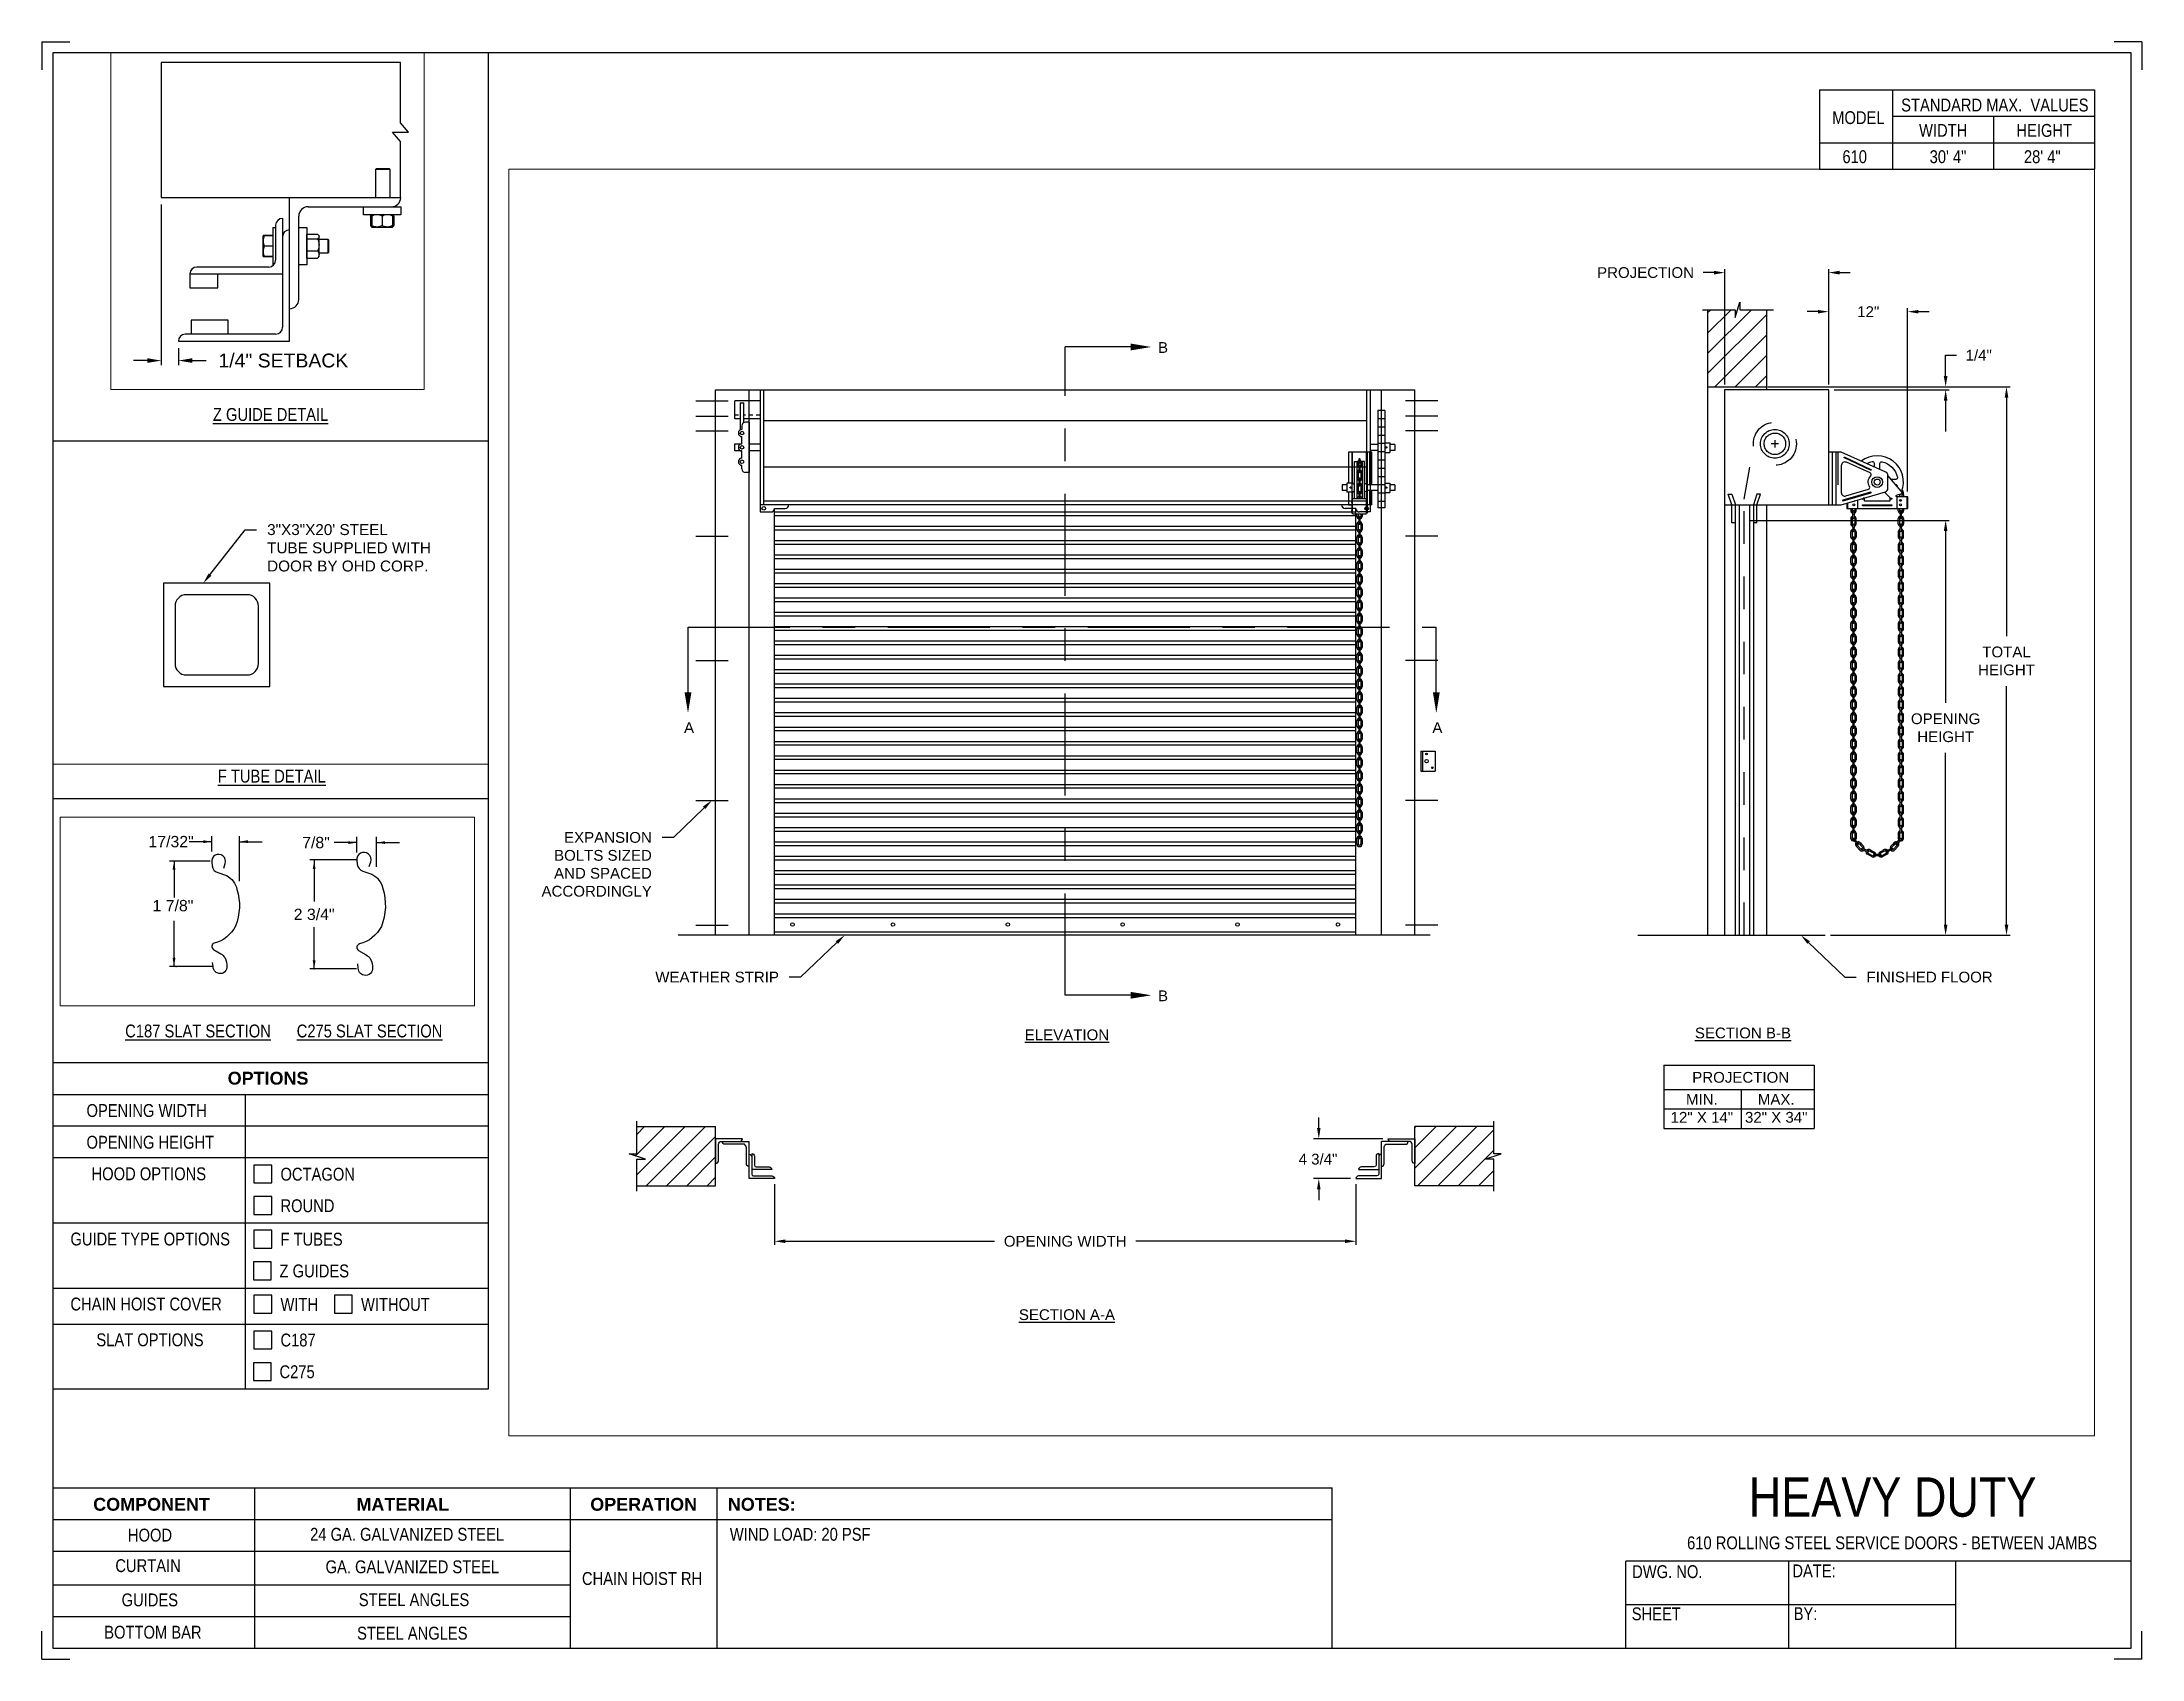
# Paper-space layout '610 CHAIN HOIST RH' of a CAD drawing. Header units: inches. Extents: x 0.1 to 10.9, y 0.1 to 8.4.
# The model-space entities are those that its viewports show. They can reach past a viewport. Long polylines and large blocks are cut down to what shows.
import ezdxf
from ezdxf import colors
from ezdxf.entities.mleader import LeaderData, LeaderLine
from ezdxf.enums import TextEntityAlignment as Align
from ezdxf.math import Vec2, Vec3

# ---------------------------------------------------------------- set-up
doc = ezdxf.new("R2010")
doc.units = ezdxf.units.IN
doc.header["$LTSCALE"] = 0.25
doc.header["$MEASUREMENT"] = 0
for name, pattern in [('CENTER', [2, 1.25, -0.25, 0.25, -0.25]), ('CENTER2', [1.125, 0.75, -0.125, 0.125, -0.125]), ('HIDDEN', [0.375, 0.25, -0.125]), ('HIDDEN2', [0.1875, 0.125, -0.0625])]:
    doc.linetypes.add(name, pattern=pattern)
for name, color, linetype in [('ANNOTATIONS', 1, 'Continuous'), ('CHAIN HOIST LH', 7, 'Continuous'), ('DETAILS', 4, 'Continuous'), ('SECTION CUTS', 6, 'CENTER'), ('TITLE BLOCK', 7, 'Continuous')]:
    doc.layers.add(name, color=color, linetype=linetype)
doc.styles.add('ARIAL', font='arial.ttf', dxfattribs={"height": 0.09375})
doc.styles.add('CADdetails-DIMENSIONS', font='ARIALN.TTF', dxfattribs={"height": 2.38})
doc.styles.get("Standard").update_dxf_attribs({"font": 'romans.shx'})
doc.dimstyles.new('ARIAL', dxfattribs={"dimtxt": 0.09375, "dimasz": 0.09375, "dimexe": 0.03125, "dimexo": 0.046875, "dimgap": 0.09, "dimtad": 0, "dimtih": 1, "dimtoh": 1, "dimdec": 4, "dimzin": 0, "dimdsep": 46, "dimlunit": 4, "dimtxsty": 'ARIAL', "dimcen": 0.09, "dimadec": 0, "dimazin": 0, "dimtfac": 1, "dimtdec": 4, "dimtix": 1, "dimtofl": 0, "dimtmove": 0, "dimatfit": 3, "dimfxl": 0.18, "dimfrac": 2, "dimtolj": 1, "dimtzin": 0, "dimarcsym": 0})
doc.dimstyles.new('STANDARD$0', dxfattribs={"dimtxt": 0.09375, "dimasz": 0.09375, "dimexe": 0.03125, "dimexo": 0.046875, "dimgap": 0.09, "dimtad": 0, "dimtih": 1, "dimtoh": 1, "dimdec": 4, "dimzin": 0, "dimdsep": 46, "dimtxsty": 'ARIAL', "dimcen": 0.09, "dimadec": 0, "dimazin": 0, "dimtfac": 1, "dimtdec": 4, "dimtofl": 0, "dimtmove": 0, "dimatfit": 1, "dimfxl": 1, "dimtolj": 1, "dimtzin": 0, "dimarcsym": 0})
pattern_1 = [(45, (5.59953, -38.68773), (-0.08838835, 0.08838835), [])]

psp = doc.layouts.new('610 CHAIN HOIST RH')

# ---------------------------------------------------------------- texts
at = {"layer": 'TITLE BLOCK', "attachment_point": 2, "style": 'CADdetails-DIMENSIONS'}
for s, width, insert, char_height in [('MODEL', 0.28815, (9.45, 8.068), 0.0664), ('STANDARD MAX.  VALUES', 1.75949, (10.155, 8.133), 0.06641), ('WIDTH', 0.42908, (9.888, 8.002), 0.0664), ('HEIGHT', 0.42908, (10.41, 8.002), 0.0664), ('\\pxqc;610', 0.29952, (9.431, 7.866), 0.0664)]:
    psp.add_mtext_dynamic_manual_height_columns(s, width=width, gutter_width=1.363, heights=[0], dxfattribs=dict(at, insert=insert, char_height=char_height))
at = {"layer": 'TITLE BLOCK', "style": 'CADdetails-DIMENSIONS'}
for s, insert, char_height, width, attachment_point in [('30\' 4"', (9.913, 7.866), 0.0664, 1.75949, 2), ('28\' 4"', (10.4, 7.866), 0.0664, 1.75949, 2), ('{\\LZ GUIDE DETAIL}', (1.248, 6.534), 0.06641, 1.75949, 2), ('{\\LF TUBE DETAIL}', (1.254, 4.665), 0.06641, 1.75949, 2), ('{\\LC187 SLAT SECTION}', (0.873, 3.348), 0.06641, 1.75949, 2), ('{\\LC275 SLAT SECTION}', (1.759, 3.348), 0.06641, 1.75949, 2), ('{\\fArial|b1|i0|c0|p34;OPTIONS}', (1.235, 3.104), 0.06641, 1.75949, 2), ('OPENING WIDTH', (0.297, 2.937), 0.06641, 1.30693, 1), ('OPENING HEIGHT', (0.297, 2.773), 0.06641, 1.30693, 1), ('HOOD OPTIONS', (0.323, 2.61), 0.06641, 1.30693, 1), ('OCTAGON', (1.299, 2.608), 0.0664, 1.23928, 1), ('ROUND', (1.299, 2.445), 0.0664, 1.53035, 1), ('GUIDE TYPE OPTIONS', (0.214, 2.273), 0.06641, 1.30693, 1), ('F TUBES ', (1.299, 2.272), 0.0664, 1.23928, 1), ('Z GUIDES', (1.294, 2.108), 0.0664, 1.53035, 1), ('CHAIN HOIST COVER', (0.214, 1.937), 0.06641, 1.30693, 1), ('WITH', (1.299, 1.935), 0.0664, 1.23928, 1), ('WITHOUT', (1.715, 1.935), 0.0664, 1.23928, 1), ('SLAT OPTIONS', (0.348, 1.752), 0.06641, 1.30693, 1), ('C187', (1.299, 1.751), 0.0664, 1.23928, 1), ('C275', (1.294, 1.587), 0.0664, 1.53035, 1), ('\\A1;\\pxqc;HEAVY DUTY', (10.642, 1.008), 0.20312, 2.03069, 3), ('{\\fArial|b1|i0|c0|p34;COMPONENT}', (0.633, 0.902), 0.06641, 1.75949, 2), ('{\\fArial|b1|i0|c0|p34;MATERIAL}', (1.931, 0.902), 0.06641, 1.75949, 2), ('{\\fArial|b1|i0|c0|p34;OPERATION}', (3.175, 0.902), 0.06641, 1.75949, 2), ('{\\fArial|b1|i0|c0|p34;NOTES:}', (3.785, 0.902), 0.06641, 1.75949, 2), ('HOOD', (0.625, 0.743), 0.0664, 1.75949, 2), ('24 GA. GALVANIZED STEEL', (1.953, 0.747), 0.06641, 1.75949, 2), ('\\pxql,t2;WIND LOAD: 20 PSF', (5.176, 0.747), 0.06641, 3.11182, 2), ('610 ROLLING STEEL SERVICE DOORS - BETWEEN JAMBS', (9.624, 0.703), 0.06641, 2.79915, 2), ('CURTAIN', (0.615, 0.585), 0.0664, 1.75949, 2), ('GA. GALVANIZED STEEL', (1.98, 0.579), 0.06641, 1.75949, 2), ('DWG. NO.', (8.463, 0.554), 0.0664, 1.75949, 2), ('DATE:', (9.221, 0.558), 0.0664, 1.75949, 2), ('\\P\\PCHAIN HOIST RH', (3.167, 0.74), 0.06641, 1.75949, 2), ('GUIDES', (0.624, 0.408), 0.0664, 1.75949, 2), ('STEEL ANGLES', (1.989, 0.409), 0.06641, 1.75949, 2), ('SHEET', (8.406, 0.336), 0.0664, 1.75949, 2), ('BY:', (9.177, 0.337), 0.0664, 1.75949, 2), ('BOTTOM BAR', (0.64, 0.241), 0.0664, 1.75949, 2), ('STEEL ANGLES', (1.98, 0.236), 0.06641, 1.75949, 2)]:
    psp.add_mtext(s, dxfattribs=dict(at, insert=insert, char_height=char_height, width=width, attachment_point=attachment_point))

msp = doc.modelspace()

# ---------------------------------------------------------------- texts
at = {"layer": 'ANNOTATIONS', "style": 'ARIAL'}
msp.add_text('1 7/8"', height=0.09375, dxfattribs=at).set_placement((195.64185, 215.99205))
at = {"layer": 'ANNOTATIONS', "linetype": 'Continuous', "style": 'ARIAL'}
msp.add_text('2 3/4"', height=0.09375, dxfattribs=at).set_placement((196.97789, 215.96675), align=Align.MIDDLE_CENTER)
at = {"layer": 'ANNOTATIONS', "char_height": 0.09375, "attachment_point": 2, "style": 'ARIAL'}
for s, insert, width in [('{\\LELEVATION}', (204.21863, 219.50166), 3.0834986), ('{\\LSECTION B-B}', (210.10516, 219.51762), 1.3823677), ('{\\LSECTION A-A}', (204.21863, 217.06383), 1.3823677)]:
    msp.add_mtext(s, dxfattribs=dict(at, insert=insert, width=width))
for s, width, insert in [('PROJECTION ', 1.7594917, (210.08559, 219.13109)), ('MIN.\\P12" X 14" ', 0.6711642, (209.74747, 218.9391)), ('MAX.\\P32" X 34"', 0.6567117, (210.3949, 218.9391))]:
    msp.add_mtext_dynamic_manual_height_columns(s, width=width, gutter_width=1.36268, heights=[0], dxfattribs=dict(at, insert=insert))
at = {"layer": 'ANNOTATIONS', "insert": (195.7954, 216.56757), "char_height": 0.09375, "attachment_point": 5, "style": 'ARIAL'}
msp.add_mtext('17/32"', dxfattribs=at)
at = {"layer": 'ANNOTATIONS', "linetype": 'Continuous', "insert": (196.99315, 216.5599), "char_height": 0.09375, "attachment_point": 5, "style": 'ARIAL'}
msp.add_mtext('7/8"', dxfattribs=at)
at = {"layer": 'SECTION CUTS', "style": 'ARIAL'}
for s, p in [('B', (205.01193, 225.39463)), ('A', (200.8846, 222.08385)), ('A', (207.40055, 222.08385)), ('B', (205.01193, 219.74737))]:
    msp.add_text(s, height=0.09375, dxfattribs=at).set_placement(p)

# ---------------------------------------------------------------- blocks, each defined once
blk = doc.blocks.new('*D38')
at = {"layer": 'ANNOTATIONS', "color": 0, "lineweight": -2, "transparency": 16777216}
for p, q in [((195.322, 221.127), (195.322, 220.042)), ((195.438, 220.158), (195.438, 220.042)), ((195.229, 220.073), (195.135, 220.073)), ((195.531, 220.073), (195.625, 220.073))]:
    blk.add_line(p, q, dxfattribs=at)
at = {"layer": 'ANNOTATIONS', "color": 0, "transparency": 16777216}
for points in [[(195.229, 220.089), (195.229, 220.058), (195.322, 220.073)], [(195.531, 220.089), (195.531, 220.058), (195.438, 220.073)]]:
    blk.add_solid(points, dxfattribs=at)
at = {"layer": 'defpoints', "color": 0, "transparency": 16777216}
for p in [(195.322, 221.174), (195.438, 220.205), (195.438, 220.073)]:
    blk.add_point(p, dxfattribs=at)
at = {"layer": 'ANNOTATIONS', "color": 0, "transparency": 16777216, "insert": (196.146, 220.073), "char_height": 0.09375, "attachment_point": 5, "style": 'ARIAL'}
blk.add_mtext('\\A1;1/4" SETBACK', dxfattribs=at)
blk = doc.blocks.new('*D37')
at = {"layer": 'ANNOTATIONS', "color": 0, "lineweight": -2, "transparency": 16777216}
for p, q in [((211.87, 225.193), (211.87, 225.374)), ((211.87, 225.374), (211.964, 225.374)), ((210.36, 225.1), (211.901, 225.1)), ((210.899, 225.072), (211.901, 225.072)), ((211.87, 224.978), (211.87, 224.884))]:
    blk.add_line(p, q, dxfattribs=at)
at = {"layer": 'ANNOTATIONS', "color": 0, "transparency": 16777216}
for points in [[(211.854, 225.193), (211.886, 225.193), (211.87, 225.1)], [(211.854, 224.978), (211.886, 224.978), (211.87, 225.072)]]:
    blk.add_solid(points, dxfattribs=at)
at = {"layer": 'defpoints', "color": 0, "transparency": 16777216}
for p in [(210.313, 225.1), (210.852, 225.072), (211.87, 225.1)]:
    blk.add_point(p, dxfattribs=at)
at = {"layer": 'ANNOTATIONS', "color": 0, "transparency": 16777216, "insert": (212.158, 225.374), "char_height": 0.0938, "attachment_point": 5, "style": 'ARIAL'}
blk.add_mtext('\\A1;1/4"', dxfattribs=at)
blk = doc.blocks.new('*D39')
at = {"layer": 'ANNOTATIONS', "color": 0, "lineweight": -2, "transparency": 16777216}
for p, q in [((206.412, 218.642), (206.412, 218.735)), ((206.969, 218.548), (206.365, 218.548)), ((206.688, 218.202), (206.365, 218.202)), ((206.412, 218.108), (206.412, 218.014))]:
    blk.add_line(p, q, dxfattribs=at)
at = {"layer": 'ANNOTATIONS', "color": 0, "transparency": 16777216}
for points in [[(206.396, 218.642), (206.427, 218.642), (206.412, 218.548)], [(206.396, 218.108), (206.427, 218.108), (206.412, 218.202)]]:
    blk.add_solid(points, dxfattribs=at)
at = {"layer": 'defpoints', "color": 0, "transparency": 16777216}
for p in [(207.016, 218.548), (206.412, 218.202), (206.735, 218.202)]:
    blk.add_point(p, dxfattribs=at)
at = {"layer": 'ANNOTATIONS', "color": 0, "transparency": 16777216, "insert": (206.405, 218.371), "char_height": 0.0938, "attachment_point": 5, "style": 'ARIAL'}
blk.add_mtext('\\A1;4 3/4"', dxfattribs=at)
blk = doc.blocks.new('*D40')
at = {"layer": 'ANNOTATIONS', "color": 0, "lineweight": -2, "transparency": 16777216}
for p, q in [((201.673, 218.155), (201.673, 217.625)), ((206.735, 218.155), (206.735, 217.625)), ((201.766, 217.656), (203.588, 217.656)), ((206.641, 217.656), (204.82, 217.656))]:
    blk.add_line(p, q, dxfattribs=at)
at = {"layer": 'ANNOTATIONS', "color": 0, "transparency": 16777216}
for points in [[(201.766, 217.672), (201.766, 217.641), (201.673, 217.656)], [(206.641, 217.672), (206.641, 217.641), (206.735, 217.656)]]:
    blk.add_solid(points, dxfattribs=at)
at = {"layer": 'defpoints', "color": 0, "transparency": 16777216}
for p in [(201.673, 218.202), (206.735, 218.202), (206.735, 217.656)]:
    blk.add_point(p, dxfattribs=at)
at = {"layer": 'ANNOTATIONS', "color": 0, "transparency": 16777216, "insert": (204.204, 217.656), "char_height": 0.09375, "attachment_point": 5, "style": 'ARIAL'}
blk.add_mtext('\\A1;OPENING WIDTH', dxfattribs=at)
blk = doc.blocks.new('*D41')
at = {"layer": 'ANNOTATIONS', "color": 0, "lineweight": -2, "transparency": 16777216}
for p, q in [((209.946, 225.119), (209.946, 226.125)), ((210.852, 225.119), (210.852, 226.125)), ((209.852, 226.094), (209.758, 226.094)), ((210.946, 226.094), (211.039, 226.094))]:
    blk.add_line(p, q, dxfattribs=at)
at = {"layer": 'ANNOTATIONS', "color": 0, "transparency": 16777216}
for points in [[(209.852, 226.11), (209.852, 226.078), (209.946, 226.094)], [(210.946, 226.11), (210.946, 226.078), (210.852, 226.094)]]:
    blk.add_solid(points, dxfattribs=at)
at = {"layer": 'defpoints', "color": 0, "transparency": 16777216}
for p in [(210.852, 226.094), (209.946, 225.072), (210.852, 225.072)]:
    blk.add_point(p, dxfattribs=at)
at = {"layer": 'ANNOTATIONS', "color": 0, "transparency": 16777216, "insert": (209.257, 226.094), "char_height": 0.09375, "attachment_point": 5, "style": 'ARIAL'}
blk.add_mtext('\\A1;PROJECTION', dxfattribs=at)
blk = doc.blocks.new('*D42')
at = {"layer": 'ANNOTATIONS', "color": 0, "lineweight": -2, "transparency": 16777216}
for p, q in [((210.36, 225.1), (212.431, 225.1)), ((212.4, 225.006), (212.4, 222.928)), ((212.4, 220.415), (212.4, 222.493)), ((210.868, 220.322), (212.431, 220.322))]:
    blk.add_line(p, q, dxfattribs=at)
at = {"layer": 'ANNOTATIONS', "color": 0, "transparency": 16777216}
for points in [[(212.384, 225.006), (212.416, 225.006), (212.4, 225.1)], [(212.384, 220.415), (212.416, 220.415), (212.4, 220.322)]]:
    blk.add_solid(points, dxfattribs=at)
at = {"layer": 'defpoints', "color": 0, "transparency": 16777216}
for p in [(210.313, 225.1), (210.821, 220.322), (212.4, 220.322)]:
    blk.add_point(p, dxfattribs=at)
at = {"layer": 'ANNOTATIONS', "color": 0, "transparency": 16777216, "insert": (212.4, 222.711), "char_height": 0.0938, "attachment_point": 5, "style": 'ARIAL'}
blk.add_mtext('\\A1;TOTAL \\PHEIGHT', dxfattribs=at)
blk = doc.blocks.new('*D43')
at = {"layer": 'ANNOTATIONS', "color": 0, "lineweight": -2, "transparency": 16777216}
for p, q in [((210.163, 223.936), (211.901, 223.936)), ((211.87, 223.842), (211.87, 222.346)), ((211.87, 220.415), (211.87, 221.911)), ((210.868, 220.322), (211.901, 220.322))]:
    blk.add_line(p, q, dxfattribs=at)
at = {"layer": 'ANNOTATIONS', "color": 0, "transparency": 16777216}
for points in [[(211.854, 223.842), (211.886, 223.842), (211.87, 223.936)], [(211.854, 220.415), (211.886, 220.415), (211.87, 220.322)]]:
    blk.add_solid(points, dxfattribs=at)
at = {"layer": 'defpoints', "color": 0, "transparency": 16777216}
for p in [(210.116, 223.936), (211.87, 223.936), (210.821, 220.322)]:
    blk.add_point(p, dxfattribs=at)
at = {"layer": 'ANNOTATIONS', "color": 0, "transparency": 16777216, "insert": (211.87, 222.129), "char_height": 0.09375, "attachment_point": 5, "style": 'ARIAL'}
blk.add_mtext('\\A1;OPENING\\PHEIGHT', dxfattribs=at)
blk = doc.blocks.new('*D59')
at = {"layer": 'ANNOTATIONS', "color": 0, "lineweight": -2, "transparency": 16777216}
for p, q in [((210.758, 225.754), (210.664, 225.754)), ((210.852, 225.669), (210.852, 225.785)), ((211.539, 224.188), (211.539, 225.785)), ((211.633, 225.754), (211.727, 225.754))]:
    blk.add_line(p, q, dxfattribs=at)
at = {"layer": 'ANNOTATIONS', "color": 0, "transparency": 16777216}
for points in [[(210.758, 225.769), (210.758, 225.738), (210.852, 225.754)], [(211.633, 225.769), (211.633, 225.738), (211.539, 225.754)]]:
    blk.add_solid(points, dxfattribs=at)
at = {"layer": 'defpoints', "color": 0, "transparency": 16777216}
for p in [(211.539, 225.754), (210.852, 225.622), (211.539, 224.141)]:
    blk.add_point(p, dxfattribs=at)
at = {"layer": 'ANNOTATIONS', "color": 0, "transparency": 16777216, "insert": (211.196, 225.754), "char_height": 0.0938, "attachment_point": 5, "style": 'ARIAL'}
blk.add_mtext('\\A1;12"', dxfattribs=at)

# ---------------------------------------------------------------- dimensions: what is measured, and where the dimension line sits
at = {"layer": 'ANNOTATIONS'}
dim = msp.add_linear_dim(base=(210.85199, 226.09397), p1=(209.94574, 225.07165), p2=(210.85199, 225.07165), text='PROJECTION', dimstyle='STANDARD$0', dxfattribs=at)
dim.commit()
dim.dimension.update_dxf_attribs({"geometry": '*D41', "text_midpoint": (209.25663, 226.09397), "dimtype": 160})
for base, p1, p2, text, picture, middle in [((211.53949, 225.75358), (210.85199, 225.62187), (211.53949, 224.14135), '12"', '*D59', (211.19574, 225.75358)), ((206.73515, 217.65629), (201.67265, 218.20197), (206.73515, 218.20197), 'OPENING WIDTH', '*D40', (204.2039, 217.65629))]:
    dim = msp.add_linear_dim(base=base, p1=p1, p2=p2, text=text, dimstyle='STANDARD$0', dxfattribs=at)
    dim.commit()
    dim.dimension.update_dxf_attribs({"geometry": picture, "text_midpoint": middle})
dim = msp.add_linear_dim(base=(211.87003, 225.09963), p1=(210.85199, 225.07165), p2=(210.31348, 225.09963), angle=90, text='1/4"', dimstyle='ARIAL', dxfattribs=at)
dim.commit()
dim.dimension.update_dxf_attribs({"geometry": '*D37', "text_midpoint": (212.15786, 225.37419), "dimtype": 160})
for base, p1, p2, text, picture, middle in [((212.39991, 220.32165), (210.31348, 225.09963), (210.82074, 220.32165), 'TOTAL \\PHEIGHT', '*D42', (212.39991, 222.71064)), ((211.87003, 223.93595), (210.82074, 220.32165), (210.11627, 223.93595), 'OPENING\\PHEIGHT', '*D43', (211.87003, 222.1288))]:
    dim = msp.add_linear_dim(base=base, p1=p1, p2=p2, angle=90, text=text, dimstyle='STANDARD$0', dxfattribs=at)
    dim.commit()
    dim.dimension.update_dxf_attribs({"geometry": picture, "text_midpoint": middle})
dim = msp.add_linear_dim(base=(195.43763, 220.07329), p1=(195.3223, 221.17353), p2=(195.43763, 220.20478), text='1/4" SETBACK', dimstyle='STANDARD$0', override={"dimarcsym": 1}, dxfattribs=at)
dim.commit()
dim.dimension.update_dxf_attribs({"geometry": '*D38', "text_midpoint": (196.14602, 220.07329), "dimtype": 160})
dim = msp.add_linear_dim(base=(206.4115, 218.20197), p1=(207.01551, 218.54796), p2=(206.73515, 218.20197), angle=90, text='4 3/4"', dimstyle='STANDARD$0', override={"dimtxt": 0.09375, "dimasz": 0.09375, "dimexe": 0.046875, "dimgap": 0.0625, "dimlunit": 4, "dimtxsty": 'ARIAL', "dimcen": 0.089844, "dimtmove": 2, "dimfxl": 0.18, "dimfrac": 2}, dxfattribs=at)
dim.commit()
dim.dimension.update_dxf_attribs({"geometry": '*D39', "text_midpoint": (206.40536, 218.37099), "dimtype": 160})

# ---------------------------------------------------------------- hatches: boundary and pattern name
at = {"layer": 'CHAIN HOIST LH', "linetype": 'Continuous'}
h = msp.add_hatch(dxfattribs=at)
h.set_pattern_fill('ANSI31', color=256, style=0)
h.set_pattern_definition([(45, (5.15465, -39.17975), (-0.088388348, 0.088388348), [])])
h.paths.add_polyline_path([(210.31348, 226.36676), (210.31348, 225.77104), (210.07699, 225.77104), (210.07699, 225.8357), (210.03857, 225.70234), (210.03857, 225.77104), (209.79786, 225.77104), (209.79786, 226.55105)])
h.paths.add_polyline_path([(209.79786, 226.55105), (209.79786, 225.09963), (210.31348, 225.09963), (210.31348, 226.35299), (210.31348, 226.36676)])
at = {"layer": 'CHAIN HOIST LH'}
h = msp.add_hatch(dxfattribs=at)
h.set_pattern_fill('ANSI31', color=256, style=0)
h.set_pattern_definition(pattern_1)
h.paths.add_polyline_path([(201.15968, 218.65474), (200.47218, 218.65474), (200.47218, 218.41754), (200.40807, 218.41754), (200.55014, 218.37063), (200.47218, 218.37063), (200.47218, 218.13911), (201.15968, 218.13911), (201.15968, 218.30162)])
h = msp.add_hatch(dxfattribs=at)
h.set_pattern_fill('ANSI31', color=256, style=0)
h.set_pattern_definition(pattern_1)
h.paths.add_polyline_path([(207.99973, 218.41754), (207.93562, 218.41754), (207.93562, 218.65474), (207.24812, 218.65474), (207.24812, 218.13911), (207.2663, 218.13911), (207.93562, 218.13911), (207.93562, 218.37063), (207.85766, 218.37063)])

# ---------------------------------------------------------------- linework, layer by layer
at = {"layer": 'ANNOTATIONS'}
for p, q in [((210.32099, 225.09963), (212.38983, 225.09963)), ((210.89886, 225.07165), (211.90128, 225.07165)), ((211.87003, 224.9779), (211.87003, 224.70952)), ((209.4169, 219.19052), (209.4169, 218.63915)), ((209.4169, 219.19052), (210.72467, 219.19052)), ((210.72467, 219.19052), (210.72467, 218.63915)), ((209.4169, 218.97905), (210.72467, 218.97905)), ((210.08976, 218.97905), (210.08976, 218.63915)), ((209.4169, 218.8091), (210.72467, 218.8091)), ((209.4169, 218.63915), (210.72467, 218.63915)), ((196.13226, 216.48582), (196.13226, 216.61445)), ((196.35963, 216.24027), (196.35963, 216.61445)), ((196.13226, 216.56757), (195.94476, 216.56757)), ((196.35963, 216.56757), (196.54713, 216.56757)), ((196.11872, 216.4065), (195.78122, 216.4065)), ((195.8197, 216.4065), (195.8197, 216.10494)), ((195.8197, 215.53463), (195.8197, 215.91181)), ((196.14685, 215.53463), (195.78122, 215.53463))]:
    msp.add_line(p, q, dxfattribs=at)
at = {"layer": 'ANNOTATIONS', "linetype": 'ByBlock'}
for p, q in [((197.33001, 216.5599), (197.14251, 216.5599)), ((197.33001, 216.47815), (197.33001, 216.60678)), ((197.49453, 216.35979), (197.49453, 216.60678)), ((197.49453, 216.5599), (197.68203, 216.5599)), ((197.32918, 216.41677), (196.94125, 216.41677)), ((196.97789, 216.41677), (196.97789, 216.07375)), ((196.97789, 215.51674), (196.97789, 215.85975)), ((197.32918, 215.51674), (196.94125, 215.51674))]:
    msp.add_line(p, q, dxfattribs=at)
at = {"layer": 'ANNOTATIONS'}
for p in [(195.8197, 215.60913), (195.83747, 215.53463)]:
    msp.add_point(p, dxfattribs=at)
at = {"layer": 'ANNOTATIONS', "linetype": 'ByBlock'}
msp.add_point((196.97789, 215.51674), dxfattribs=at)
at = {"layer": 'ANNOTATIONS'}
for points in [[(211.85441, 224.9779), (211.88566, 224.9779), (211.87003, 225.07165)], [(196.06194, 216.55585), (196.06194, 216.57929), (196.13226, 216.56757)], [(196.42995, 216.57929), (196.42995, 216.55585), (196.35963, 216.56757)], [(195.83142, 216.33618), (195.80798, 216.33618), (195.8197, 216.4065)], [(195.83142, 215.60495), (195.80798, 215.60495), (195.8197, 215.53463)]]:
    msp.add_solid(points, dxfattribs=at)
at = {"layer": 'ANNOTATIONS', "linetype": 'ByBlock'}
for points in [[(197.25969, 216.54818), (197.25969, 216.57162), (197.33001, 216.5599)], [(197.56485, 216.57162), (197.56485, 216.54818), (197.49453, 216.5599)], [(196.98961, 216.34067), (196.96617, 216.34067), (196.97789, 216.41099)], [(196.98961, 215.58706), (196.96617, 215.58706), (196.97789, 215.51674)]]:
    msp.add_solid(points, dxfattribs=at)
at = {"layer": 'CHAIN HOIST LH', "linetype": 'Continuous'}
for p, q in [((210.03857, 225.70234), (210.07699, 225.8357)), ((210.07699, 225.8357), (210.07699, 225.77104)), ((209.75147, 225.77104), (210.03857, 225.77104)), ((209.79786, 225.77104), (209.79786, 220.32165)), ((210.03857, 225.77104), (210.03857, 225.70234)), ((210.07699, 225.77104), (210.37218, 225.77104)), ((210.31348, 225.07165), (210.31348, 225.77104)), ((201.15968, 220.32165), (201.15968, 225.07165)), ((201.54494, 224.9779), (201.32619, 224.9779)), ((201.32619, 224.82165), (201.32619, 224.9779)), ((201.45052, 220.32165), (201.45052, 225.07165)), ((206.95728, 220.32165), (206.95728, 225.07165)), ((207.24812, 220.32165), (207.24812, 225.07165)), ((209.79786, 225.09963), (210.31348, 225.09963)), ((209.94574, 225.07165), (209.94574, 220.32165)), ((210.85199, 225.07165), (209.94574, 225.07165)), ((210.85199, 224.07165), (210.85199, 225.07165)), ((201.35744, 224.8529), (201.32619, 224.8529)), ((201.37417, 224.96023), (201.37417, 224.72432)), ((201.37417, 224.96023), (201.40542, 224.96023)), ((201.40542, 224.78682), (201.40542, 224.96023)), ((201.41994, 224.8529), (201.40542, 224.8529)), ((201.48244, 224.8529), (201.45119, 224.8529)), ((201.54494, 224.8529), (201.51369, 224.8529)), ((201.37417, 224.82165), (201.32619, 224.82165)), ((201.38869, 224.75915), (201.38869, 224.7279)), ((201.54494, 224.82165), (201.40542, 224.82165)), ((201.45119, 224.7904), (201.41994, 224.7904)), ((201.45119, 224.7904), (201.45119, 224.3529)), ((201.5789, 224.80538), (206.8289, 224.80538)), ((201.32619, 224.5404), (201.32619, 224.6029)), ((201.32619, 224.6029), (201.38869, 224.6029)), ((201.38869, 224.6029), (201.38869, 224.6654)), ((201.45119, 224.6029), (201.54494, 224.6029)), ((201.38869, 224.5404), (201.32619, 224.5404)), ((201.38869, 224.4779), (201.38869, 224.5404)), ((201.38869, 224.38415), (201.38869, 224.4154)), ((201.54494, 224.5404), (201.45119, 224.5404)), ((201.5789, 224.40372), (206.8289, 224.40372)), ((206.87307, 224.53004), (206.66904, 224.53004)), ((210.88324, 224.53004), (210.88324, 224.07165)), ((210.91449, 224.53004), (210.91449, 224.07165)), ((201.45119, 224.3529), (201.41994, 224.3529)), ((210.00824, 224.07165), (209.97699, 224.1654)), ((209.97699, 224.1654), (210.00824, 224.1654)), ((210.00824, 224.1654), (210.03949, 224.07165)), ((210.22699, 224.1654), (210.19574, 224.07165)), ((210.22699, 224.07165), (210.25824, 224.1654)), ((210.25824, 224.1654), (210.22699, 224.1654)), ((211.16449, 224.12044), (211.14886, 224.12044)), ((211.43534, 224.24616), (211.43592, 224.24616)), ((211.44574, 224.14135), (211.44574, 224.0404)), ((211.53168, 224.14135), (211.53168, 224.0404)), ((206.8289, 224.1029), (201.5789, 224.1029)), ((201.67265, 220.32165), (201.67265, 224.0404)), ((206.66904, 224.07165), (206.70029, 224.07165)), ((206.73515, 220.32165), (206.73515, 224.0404)), ((206.87307, 224.07165), (206.83218, 224.07165)), ((209.94574, 224.07165), (210.96136, 224.07165)), ((210.00824, 223.9154), (210.00824, 224.07165)), ((210.03949, 220.32165), (210.03949, 224.07165)), ((210.07074, 224.07165), (210.07074, 220.32165)), ((210.16449, 220.32165), (210.16449, 224.07165)), ((210.19574, 224.07165), (210.19574, 220.32165)), ((210.22699, 223.9154), (210.22699, 224.07165)), ((210.31348, 220.32165), (210.31348, 224.07165)), ((211.01605, 224.08778), (211.01605, 224.0404)), ((211.10199, 224.11313), (211.10199, 224.0404)), ((210.03949, 223.9154), (210.00824, 223.9154)), ((210.22699, 223.9154), (210.19574, 223.9154)), ((207.29988, 221.92433), (207.29988, 221.75246)), ((207.29988, 221.92433), (207.42488, 221.92433)), ((207.31551, 221.92433), (207.31551, 221.75246)), ((207.42488, 221.92433), (207.42488, 221.75246)), ((207.29988, 221.75246), (207.42488, 221.75246)), ((209.18951, 220.32165), (210.82074, 220.32165)), ((200.47218, 218.41754), (200.47218, 218.70161)), ((207.93562, 218.41754), (207.93562, 218.70161)), ((201.45052, 218.20197), (201.45052, 218.52445)), ((206.95728, 218.20197), (206.95728, 218.52445)), ((207.20899, 218.52445), (206.95728, 218.52445)), ((200.55014, 218.37063), (200.40807, 218.41754)), ((200.40807, 218.41754), (200.47218, 218.41754)), ((200.47218, 218.09224), (200.47218, 218.37063)), ((200.47218, 218.37063), (200.55014, 218.37063)), ((207.85766, 218.37063), (207.99973, 218.41754)), ((207.93562, 218.37063), (207.85766, 218.37063)), ((207.99973, 218.41754), (207.93562, 218.41754)), ((207.93562, 218.09224), (207.93562, 218.37063))]:
    msp.add_line(p, q, dxfattribs=at)
at = {"layer": 'CHAIN HOIST LH', "linetype": 'CENTER2', "ltscale": 0.5}
for p, q in [((200.98647, 224.9779), (201.26807, 224.9779)), ((207.44849, 224.9779), (207.16689, 224.9779)), ((200.98647, 224.84231), (201.26807, 224.84231)), ((207.44849, 224.84231), (207.16689, 224.84231)), ((200.98647, 224.71614), (201.26807, 224.71614)), ((207.44849, 224.71614), (207.16689, 224.71614)), ((200.98647, 223.79944), (201.26807, 223.79944)), ((207.44849, 223.79944), (207.16689, 223.79944)), ((200.98647, 222.71542), (201.26807, 222.71542)), ((207.44849, 222.71542), (207.16689, 222.71542)), ((200.98647, 221.49667), (201.26807, 221.49667)), ((207.44849, 221.49667), (207.16689, 221.49667)), ((200.98647, 220.40913), (201.26807, 220.40913)), ((207.44849, 220.40913), (207.16689, 220.40913))]:
    msp.add_line(p, q, dxfattribs=at)
at = {"layer": 'CHAIN HOIST LH'}
for p, q in [((201.15968, 225.07165), (207.24812, 225.07165)), ((201.54765, 225.07165), (201.54765, 224.00915)), ((201.5789, 224.07165), (201.5789, 225.07165)), ((206.8289, 224.07165), (206.8289, 225.07165)), ((206.86015, 225.07165), (206.86015, 224.00915)), ((206.92565, 224.89213), (206.92565, 224.04408)), ((206.98784, 224.89213), (206.92565, 224.89213)), ((206.98784, 224.89213), (206.98784, 224.04408)), ((206.98784, 224.82052), (206.92565, 224.82052)), ((206.98784, 224.74852), (206.92565, 224.74852)), ((206.92565, 224.5976), (206.85744, 224.5976)), ((206.92565, 224.5457), (206.85744, 224.5457)), ((206.98784, 224.67652), (206.92565, 224.67652)), ((206.98784, 224.60452), (206.92565, 224.60452)), ((206.98784, 224.61096), (207.03155, 224.61096)), ((207.03155, 224.61096), (207.03155, 224.52812)), ((207.0739, 224.5976), (207.03155, 224.5976)), ((207.0739, 224.5457), (207.03155, 224.5457)), ((207.0739, 224.5976), (207.0739, 224.5457)), ((206.66904, 224.53004), (206.66904, 224.26027)), ((206.70029, 224.53004), (206.70029, 223.99919)), ((206.70474, 224.26356), (206.70474, 224.53004)), ((206.75441, 224.43421), (206.75441, 224.41797)), ((206.76068, 224.46773), (206.76068, 224.43798)), ((206.76068, 224.41264), (206.76068, 224.38625)), ((206.77178, 224.43798), (206.77178, 224.46773)), ((206.77178, 224.38625), (206.77178, 224.41264)), ((206.77806, 224.43421), (206.77806, 224.41797)), ((206.77806, 224.42539), (206.78915, 224.42539)), ((206.77806, 224.42449), (206.78915, 224.42449)), ((206.82772, 224.26356), (206.82772, 224.53004)), ((206.83218, 224.53004), (206.83218, 223.99919)), ((206.87307, 224.24691), (206.87307, 224.53004)), ((206.98784, 224.53252), (206.92565, 224.53252)), ((206.98784, 224.46052), (206.92565, 224.46052)), ((206.98784, 224.52812), (207.03155, 224.52812)), ((206.75441, 224.35027), (206.75441, 224.30385)), ((206.76068, 224.38625), (206.77178, 224.38625)), ((206.76068, 224.38535), (206.76068, 224.3556)), ((206.76068, 224.38535), (206.77178, 224.38535)), ((206.76068, 224.29851), (206.76068, 224.24148)), ((206.76068, 224.27452), (206.77178, 224.27452)), ((206.76068, 224.27362), (206.77178, 224.27362)), ((206.77178, 224.3556), (206.77178, 224.38535)), ((206.77178, 224.24148), (206.77178, 224.29851)), ((206.77806, 224.35027), (206.77806, 224.33244)), ((206.77806, 224.33244), (206.78915, 224.33244)), ((206.77806, 224.33154), (206.78915, 224.33154)), ((206.77806, 224.33154), (206.77806, 224.30385)), ((206.98784, 224.38852), (206.92565, 224.38852)), ((206.98784, 224.31652), (206.92565, 224.31652)), ((206.65658, 224.24691), (206.61423, 224.24691)), ((206.61423, 224.24691), (206.61423, 224.19501)), ((206.65658, 224.19501), (206.61423, 224.19501)), ((206.70029, 224.26027), (206.65658, 224.26027)), ((206.65658, 224.26027), (206.65658, 224.18165)), ((206.70029, 224.18165), (206.65658, 224.18165)), ((206.66904, 224.18165), (206.66904, 224.07165)), ((206.70474, 223.99919), (206.70474, 224.17836)), ((206.82772, 224.12397), (206.70474, 224.12397)), ((206.71449, 224.25381), (206.72139, 224.25381)), ((206.71449, 224.18811), (206.72139, 224.18811)), ((206.75441, 224.23615), (206.75441, 224.18972)), ((206.76068, 224.18439), (206.76068, 224.15801)), ((206.76068, 224.15801), (206.77178, 224.15801)), ((206.76068, 224.15711), (206.77178, 224.15711)), ((206.76068, 224.15711), (206.76068, 224.12735)), ((206.77178, 224.15801), (206.77178, 224.18439)), ((206.77178, 224.12735), (206.77178, 224.15711)), ((206.77806, 224.23615), (206.77806, 224.21832)), ((206.77806, 224.21832), (206.78915, 224.21832)), ((206.77806, 224.21742), (206.78915, 224.21742)), ((206.77806, 224.21742), (206.77806, 224.18972)), ((206.81797, 224.25381), (206.81108, 224.25381)), ((206.81797, 224.18811), (206.81108, 224.18811)), ((206.82772, 223.99919), (206.82772, 224.17836)), ((206.92565, 224.24691), (206.83218, 224.24691)), ((206.92565, 224.19501), (206.83218, 224.19501)), ((206.87307, 224.07165), (206.87307, 224.19501)), ((206.98784, 224.24452), (206.92565, 224.24452)), ((206.98784, 224.17252), (206.92565, 224.17252)), ((206.98784, 224.26027), (207.03155, 224.26027)), ((206.98784, 224.17743), (207.03155, 224.17743)), ((207.03155, 224.26027), (207.03155, 224.17743)), ((207.0739, 224.24691), (207.03155, 224.24691)), ((207.0739, 224.19501), (207.03155, 224.19501)), ((207.0739, 224.24691), (207.0739, 224.19501)), ((211.16449, 224.12825), (211.15326, 224.12825)), ((211.46832, 224.14828), (211.46832, 224.14135)), ((211.49196, 224.17956), (211.49196, 224.17912)), ((206.86015, 224.07165), (201.54765, 224.07165)), ((201.54765, 224.00915), (201.6414, 224.00915)), ((201.67265, 224.00915), (201.67265, 224.0404)), ((201.67265, 224.0404), (201.7664, 224.0404)), ((206.73515, 224.00797), (201.67265, 224.00797)), ((206.73515, 224.0404), (206.6414, 224.0404)), ((206.70029, 223.99919), (206.70474, 223.99919)), ((206.71449, 223.99176), (206.81797, 223.99176)), ((206.73515, 224.00915), (206.73515, 224.0404)), ((206.74331, 223.97038), (206.74331, 223.99176)), ((206.75441, 223.99176), (206.75441, 223.97038)), ((206.86015, 224.00915), (206.7664, 224.00915)), ((206.77806, 223.99176), (206.77806, 223.97038)), ((206.78915, 223.99176), (206.78915, 223.97038)), ((206.83218, 223.99919), (206.82772, 223.99919)), ((206.98784, 224.10052), (206.92565, 224.10052)), ((206.98784, 224.04408), (206.92565, 224.04408)), ((211.04467, 224.0404), (211.04467, 224.01902)), ((211.05577, 224.0404), (211.05577, 224.01902)), ((211.06204, 223.9873), (211.06204, 224.01369)), ((211.07314, 223.9873), (211.06204, 223.9873)), ((211.07314, 223.9864), (211.06204, 223.9864)), ((211.06204, 223.95665), (211.06204, 223.9864)), ((211.07314, 224.01369), (211.07314, 223.9873)), ((211.07314, 223.9864), (211.07314, 223.95665)), ((211.07941, 224.0404), (211.07941, 224.01902)), ((211.09051, 224.01902), (211.09051, 224.0404)), ((211.45722, 224.01902), (211.45722, 224.0404)), ((211.46832, 224.0404), (211.46832, 224.01902)), ((211.47459, 224.01369), (211.47459, 223.9873)), ((211.47459, 223.9873), (211.48569, 223.9873)), ((211.47459, 223.9864), (211.47459, 223.95665)), ((211.47459, 223.9864), (211.48569, 223.9864)), ((211.48569, 223.9873), (211.48569, 224.01369)), ((211.48569, 223.95665), (211.48569, 223.9864)), ((211.49196, 224.0404), (211.49196, 224.01902)), ((211.50306, 224.0404), (211.50306, 224.01902)), ((206.73515, 223.97672), (201.67265, 223.97672)), ((206.73515, 223.88297), (201.67265, 223.88297)), ((206.73515, 223.85172), (201.67265, 223.85172)), ((206.74331, 223.85626), (206.74331, 223.90268)), ((206.75441, 223.90268), (206.75441, 223.85626)), ((206.76068, 223.96505), (206.76068, 223.93867)), ((206.76068, 223.93867), (206.77178, 223.93867)), ((206.76068, 223.93777), (206.77178, 223.93777)), ((206.76068, 223.93777), (206.76068, 223.90801)), ((206.76068, 223.85093), (206.76068, 223.82455)), ((206.77178, 223.93867), (206.77178, 223.96505)), ((206.77178, 223.90801), (206.77178, 223.93777)), ((206.77178, 223.82455), (206.77178, 223.85093)), ((206.77806, 223.90268), (206.77806, 223.88486)), ((206.77806, 223.88486), (206.78915, 223.88486)), ((206.77806, 223.88396), (206.77806, 223.85626)), ((206.77806, 223.88396), (206.78915, 223.88396)), ((206.78915, 223.90268), (206.78915, 223.88486)), ((206.78915, 223.88396), (206.78915, 223.85626)), ((211.04467, 223.95132), (211.04467, 223.93349)), ((211.05577, 223.93349), (211.04467, 223.93349)), ((211.04467, 223.93259), (211.04467, 223.9049)), ((211.05577, 223.93259), (211.04467, 223.93259)), ((211.04467, 223.79077), (211.04467, 223.8372)), ((211.05577, 223.95132), (211.05577, 223.93349)), ((211.05577, 223.93259), (211.05577, 223.9049)), ((211.05577, 223.8372), (211.05577, 223.79077)), ((211.06204, 223.87318), (211.06204, 223.89957)), ((211.06204, 223.87318), (211.07314, 223.87318)), ((211.06204, 223.87228), (211.07314, 223.87228)), ((211.06204, 223.87228), (211.06204, 223.84253)), ((211.07314, 223.89957), (211.07314, 223.87318)), ((211.07314, 223.84253), (211.07314, 223.87228)), ((211.07941, 223.95132), (211.07941, 223.9049)), ((211.07941, 223.8372), (211.07941, 223.81937)), ((211.09051, 223.9049), (211.09051, 223.95132)), ((211.09051, 223.8372), (211.09051, 223.81937)), ((211.45722, 223.9049), (211.45722, 223.95132)), ((211.45722, 223.8372), (211.45722, 223.81937)), ((211.46832, 223.95132), (211.46832, 223.9049)), ((211.46832, 223.8372), (211.46832, 223.81937)), ((211.47459, 223.89957), (211.47459, 223.87318)), ((211.48569, 223.87318), (211.47459, 223.87318)), ((211.47459, 223.84253), (211.47459, 223.87228)), ((211.48569, 223.87228), (211.47459, 223.87228)), ((211.48569, 223.87318), (211.48569, 223.89957)), ((211.48569, 223.87228), (211.48569, 223.84253)), ((211.49196, 223.95132), (211.49196, 223.93349)), ((211.49196, 223.93349), (211.50306, 223.93349)), ((211.49196, 223.93259), (211.50306, 223.93259)), ((211.49196, 223.93259), (211.49196, 223.9049)), ((211.49196, 223.8372), (211.49196, 223.79077)), ((211.50306, 223.95132), (211.50306, 223.93349)), ((211.50306, 223.93259), (211.50306, 223.9049)), ((211.50306, 223.79077), (211.50306, 223.8372)), ((206.73515, 223.75797), (201.67265, 223.75797)), ((206.73515, 223.72672), (201.67265, 223.72672)), ((206.74331, 223.74214), (206.74331, 223.78856)), ((206.75441, 223.78856), (206.75441, 223.74214)), ((206.76068, 223.82455), (206.77178, 223.82455)), ((206.76068, 223.82365), (206.76068, 223.79389)), ((206.76068, 223.82365), (206.77178, 223.82365)), ((206.76068, 223.73681), (206.76068, 223.71042)), ((206.76068, 223.71042), (206.77178, 223.71042)), ((206.76068, 223.70952), (206.76068, 223.67977)), ((206.76068, 223.70952), (206.77178, 223.70952)), ((206.77178, 223.79389), (206.77178, 223.82365)), ((206.77178, 223.71042), (206.77178, 223.73681)), ((206.77178, 223.67977), (206.77178, 223.70952)), ((206.77806, 223.78856), (206.77806, 223.77073)), ((206.77806, 223.77073), (206.78915, 223.77073)), ((206.77806, 223.76983), (206.78915, 223.76983)), ((206.77806, 223.76983), (206.77806, 223.74214)), ((206.78915, 223.78856), (206.78915, 223.77073)), ((206.78915, 223.76983), (206.78915, 223.74214)), ((211.04467, 223.67665), (211.04467, 223.72307)), ((211.05577, 223.72307), (211.05577, 223.67665)), ((211.06204, 223.78544), (211.06204, 223.75906)), ((211.06204, 223.75906), (211.07314, 223.75906)), ((211.06204, 223.75816), (211.07314, 223.75816)), ((211.06204, 223.75816), (211.06204, 223.72841)), ((211.07314, 223.75906), (211.07314, 223.78544)), ((211.07314, 223.72841), (211.07314, 223.75816)), ((211.07941, 223.81937), (211.09051, 223.81937)), ((211.07941, 223.81847), (211.07941, 223.79077)), ((211.07941, 223.81847), (211.09051, 223.81847)), ((211.07941, 223.72307), (211.07941, 223.70525)), ((211.07941, 223.70525), (211.09051, 223.70525)), ((211.07941, 223.70435), (211.07941, 223.67665)), ((211.07941, 223.70435), (211.09051, 223.70435)), ((211.09051, 223.81847), (211.09051, 223.79077)), ((211.09051, 223.72307), (211.09051, 223.70525)), ((211.09051, 223.70435), (211.09051, 223.67665)), ((211.46832, 223.81937), (211.45722, 223.81937)), ((211.45722, 223.81847), (211.45722, 223.79077)), ((211.46832, 223.81847), (211.45722, 223.81847)), ((211.45722, 223.72307), (211.45722, 223.70525)), ((211.46832, 223.70525), (211.45722, 223.70525)), ((211.46832, 223.70435), (211.45722, 223.70435)), ((211.45722, 223.70435), (211.45722, 223.67665)), ((211.46832, 223.81847), (211.46832, 223.79077)), ((211.46832, 223.72307), (211.46832, 223.70525)), ((211.46832, 223.70435), (211.46832, 223.67665)), ((211.47459, 223.75906), (211.47459, 223.78544)), ((211.48569, 223.75906), (211.47459, 223.75906)), ((211.48569, 223.75816), (211.47459, 223.75816)), ((211.47459, 223.72841), (211.47459, 223.75816)), ((211.48569, 223.78544), (211.48569, 223.75906)), ((211.48569, 223.75816), (211.48569, 223.72841)), ((211.49196, 223.72307), (211.49196, 223.67665)), ((211.50306, 223.67665), (211.50306, 223.72307)), ((206.73515, 223.63297), (201.67265, 223.63297)), ((206.73515, 223.60172), (201.67265, 223.60172)), ((206.74331, 223.62802), (206.74331, 223.67444)), ((206.74331, 223.51389), (206.74331, 223.56032)), ((206.75441, 223.67444), (206.75441, 223.62802)), ((206.75441, 223.56032), (206.75441, 223.51389)), ((206.76068, 223.62269), (206.76068, 223.5963)), ((206.76068, 223.5963), (206.77178, 223.5963)), ((206.76068, 223.5954), (206.76068, 223.56565)), ((206.76068, 223.5954), (206.77178, 223.5954)), ((206.77178, 223.5963), (206.77178, 223.62269)), ((206.77178, 223.56565), (206.77178, 223.5954)), ((206.77806, 223.67444), (206.77806, 223.65661)), ((206.77806, 223.65661), (206.78915, 223.65661)), ((206.77806, 223.65571), (206.78915, 223.65571)), ((206.77806, 223.65571), (206.77806, 223.62802)), ((206.77806, 223.56032), (206.77806, 223.54249)), ((206.78915, 223.67444), (206.78915, 223.65661)), ((206.78915, 223.65571), (206.78915, 223.62802)), ((206.78915, 223.56032), (206.78915, 223.54249)), ((211.04467, 223.56253), (211.04467, 223.60895)), ((211.05577, 223.60895), (211.05577, 223.56253)), ((211.06204, 223.67132), (211.06204, 223.64494)), ((211.06204, 223.64494), (211.07314, 223.64494)), ((211.06204, 223.64404), (211.07314, 223.64404)), ((211.06204, 223.64404), (211.06204, 223.61428)), ((211.06204, 223.5572), (211.06204, 223.53082)), ((211.07314, 223.64494), (211.07314, 223.67132)), ((211.07314, 223.61428), (211.07314, 223.64404)), ((211.07314, 223.53082), (211.07314, 223.5572)), ((211.07941, 223.60895), (211.07941, 223.59113)), ((211.07941, 223.59113), (211.09051, 223.59113)), ((211.07941, 223.59023), (211.09051, 223.59023)), ((211.07941, 223.59023), (211.07941, 223.56253)), ((211.09051, 223.60895), (211.09051, 223.59113)), ((211.09051, 223.59023), (211.09051, 223.56253)), ((211.45722, 223.60895), (211.45722, 223.59113)), ((211.46832, 223.59113), (211.45722, 223.59113)), ((211.46832, 223.59023), (211.45722, 223.59023)), ((211.45722, 223.59023), (211.45722, 223.56253)), ((211.46832, 223.60895), (211.46832, 223.59113)), ((211.46832, 223.59023), (211.46832, 223.56253)), ((211.47459, 223.64494), (211.47459, 223.67132)), ((211.48569, 223.64494), (211.47459, 223.64494)), ((211.47459, 223.61428), (211.47459, 223.64404)), ((211.48569, 223.64404), (211.47459, 223.64404)), ((211.47459, 223.53082), (211.47459, 223.5572)), ((211.48569, 223.67132), (211.48569, 223.64494)), ((211.48569, 223.64404), (211.48569, 223.61428)), ((211.48569, 223.5572), (211.48569, 223.53082)), ((211.49196, 223.60895), (211.49196, 223.56253)), ((211.50306, 223.56253), (211.50306, 223.60895)), ((206.73515, 223.50797), (201.67265, 223.50797)), ((206.73515, 223.47672), (201.67265, 223.47672)), ((206.74331, 223.39977), (206.74331, 223.44619)), ((206.75441, 223.44619), (206.75441, 223.39977)), ((206.76068, 223.50856), (206.76068, 223.48218)), ((206.76068, 223.48218), (206.77178, 223.48218)), ((206.76068, 223.48128), (206.76068, 223.45153)), ((206.76068, 223.48128), (206.77178, 223.48128)), ((206.77178, 223.48218), (206.77178, 223.50856)), ((206.77178, 223.45153), (206.77178, 223.48128)), ((206.77806, 223.54249), (206.78915, 223.54249)), ((206.77806, 223.54159), (206.78915, 223.54159)), ((206.77806, 223.54159), (206.77806, 223.51389)), ((206.77806, 223.44619), (206.77806, 223.42837)), ((206.77806, 223.42837), (206.78915, 223.42837)), ((206.77806, 223.42747), (206.78915, 223.42747)), ((206.77806, 223.42747), (206.77806, 223.39977)), ((206.78915, 223.54159), (206.78915, 223.51389)), ((206.78915, 223.44619), (206.78915, 223.42837)), ((206.78915, 223.42747), (206.78915, 223.39977)), ((211.04467, 223.44841), (211.04467, 223.49483)), ((211.05577, 223.49483), (211.05577, 223.44841)), ((211.06204, 223.53082), (211.07314, 223.53082)), ((211.06204, 223.52992), (211.06204, 223.50016)), ((211.06204, 223.52992), (211.07314, 223.52992)), ((211.06204, 223.44308), (211.06204, 223.41669)), ((211.06204, 223.41669), (211.07314, 223.41669)), ((211.06204, 223.4158), (211.06204, 223.38604)), ((211.06204, 223.4158), (211.07314, 223.4158)), ((211.07314, 223.50016), (211.07314, 223.52992)), ((211.07314, 223.41669), (211.07314, 223.44308)), ((211.07314, 223.38604), (211.07314, 223.4158)), ((211.07941, 223.49483), (211.07941, 223.477)), ((211.07941, 223.477), (211.09051, 223.477)), ((211.07941, 223.47611), (211.09051, 223.47611)), ((211.07941, 223.47611), (211.07941, 223.44841)), ((211.09051, 223.49483), (211.09051, 223.477)), ((211.09051, 223.47611), (211.09051, 223.44841)), ((211.45722, 223.49483), (211.45722, 223.477)), ((211.46832, 223.477), (211.45722, 223.477)), ((211.46832, 223.47611), (211.45722, 223.47611)), ((211.45722, 223.47611), (211.45722, 223.44841)), ((211.46832, 223.49483), (211.46832, 223.477)), ((211.46832, 223.47611), (211.46832, 223.44841)), ((211.48569, 223.53082), (211.47459, 223.53082)), ((211.48569, 223.52992), (211.47459, 223.52992)), ((211.47459, 223.50016), (211.47459, 223.52992)), ((211.47459, 223.41669), (211.47459, 223.44308)), ((211.48569, 223.41669), (211.47459, 223.41669)), ((211.47459, 223.38604), (211.47459, 223.4158)), ((211.48569, 223.4158), (211.47459, 223.4158)), ((211.48569, 223.52992), (211.48569, 223.50016)), ((211.48569, 223.44308), (211.48569, 223.41669)), ((211.48569, 223.4158), (211.48569, 223.38604)), ((211.49196, 223.49483), (211.49196, 223.44841)), ((211.50306, 223.44841), (211.50306, 223.49483)), ((206.73515, 223.38297), (201.67265, 223.38297)), ((206.73515, 223.35172), (201.67265, 223.35172)), ((206.74331, 223.28565), (206.74331, 223.33207)), ((206.75441, 223.33207), (206.75441, 223.28565)), ((206.76068, 223.39444), (206.76068, 223.36806)), ((206.76068, 223.36806), (206.77178, 223.36806)), ((206.76068, 223.36716), (206.77178, 223.36716)), ((206.76068, 223.36716), (206.76068, 223.3374)), ((206.76068, 223.28032), (206.76068, 223.25394)), ((206.77178, 223.36806), (206.77178, 223.39444)), ((206.77178, 223.3374), (206.77178, 223.36716)), ((206.77178, 223.25394), (206.77178, 223.28032)), ((206.77806, 223.33207), (206.77806, 223.31425)), ((206.77806, 223.31425), (206.78915, 223.31425)), ((206.77806, 223.31335), (206.77806, 223.28565)), ((206.77806, 223.31335), (206.78915, 223.31335)), ((206.78915, 223.33207), (206.78915, 223.31425)), ((206.78915, 223.31335), (206.78915, 223.28565)), ((211.04467, 223.33429), (211.04467, 223.38071)), ((211.05577, 223.38071), (211.05577, 223.33429)), ((211.06204, 223.32896), (211.06204, 223.30257)), ((211.06204, 223.30257), (211.07314, 223.30257)), ((211.06204, 223.30167), (211.06204, 223.27192)), ((211.06204, 223.30167), (211.07314, 223.30167)), ((211.07314, 223.30257), (211.07314, 223.32896)), ((211.07314, 223.27192), (211.07314, 223.30167)), ((211.07941, 223.38071), (211.07941, 223.36288)), ((211.07941, 223.36288), (211.09051, 223.36288)), ((211.07941, 223.36198), (211.09051, 223.36198)), ((211.07941, 223.36198), (211.07941, 223.33429)), ((211.09051, 223.38071), (211.09051, 223.36288)), ((211.09051, 223.36198), (211.09051, 223.33429)), ((211.45722, 223.38071), (211.45722, 223.36288)), ((211.46832, 223.36288), (211.45722, 223.36288)), ((211.45722, 223.36198), (211.45722, 223.33429)), ((211.46832, 223.36198), (211.45722, 223.36198)), ((211.46832, 223.38071), (211.46832, 223.36288)), ((211.46832, 223.36198), (211.46832, 223.33429)), ((211.47459, 223.30257), (211.47459, 223.32896)), ((211.48569, 223.30257), (211.47459, 223.30257)), ((211.48569, 223.30167), (211.47459, 223.30167)), ((211.47459, 223.27192), (211.47459, 223.30167)), ((211.48569, 223.32896), (211.48569, 223.30257)), ((211.48569, 223.30167), (211.48569, 223.27192)), ((211.49196, 223.38071), (211.49196, 223.33429)), ((211.50306, 223.33429), (211.50306, 223.38071)), ((206.73515, 223.25797), (201.67265, 223.25797)), ((206.73515, 223.22672), (201.67265, 223.22672)), ((206.73515, 223.13297), (201.67265, 223.13297)), ((206.74331, 223.17153), (206.74331, 223.21795)), ((206.75441, 223.21795), (206.75441, 223.17153)), ((206.76068, 223.25394), (206.77178, 223.25394)), ((206.76068, 223.25304), (206.77178, 223.25304)), ((206.76068, 223.25304), (206.76068, 223.22328)), ((206.76068, 223.1662), (206.76068, 223.13981)), ((206.76068, 223.13981), (206.77178, 223.13981)), ((206.76068, 223.13892), (206.77178, 223.13892)), ((206.76068, 223.13892), (206.76068, 223.10916)), ((206.77178, 223.22328), (206.77178, 223.25304)), ((206.77178, 223.13981), (206.77178, 223.1662)), ((206.77178, 223.10916), (206.77178, 223.13892)), ((206.77806, 223.21795), (206.77806, 223.20012)), ((206.77806, 223.20012), (206.78915, 223.20012)), ((206.77806, 223.19923), (206.77806, 223.17153)), ((206.77806, 223.19923), (206.78915, 223.19923)), ((206.78915, 223.21795), (206.78915, 223.20012)), ((206.78915, 223.19923), (206.78915, 223.17153)), ((211.04467, 223.22016), (211.04467, 223.26659)), ((211.04467, 223.10604), (211.04467, 223.15247)), ((211.05577, 223.26659), (211.05577, 223.22016)), ((211.05577, 223.15247), (211.05577, 223.10604)), ((211.06204, 223.21483), (211.06204, 223.18845)), ((211.06204, 223.18845), (211.07314, 223.18845)), ((211.06204, 223.18755), (211.07314, 223.18755)), ((211.06204, 223.18755), (211.06204, 223.1578)), ((211.07314, 223.18845), (211.07314, 223.21483)), ((211.07314, 223.1578), (211.07314, 223.18755)), ((211.07941, 223.26659), (211.07941, 223.24876)), ((211.07941, 223.24876), (211.09051, 223.24876)), ((211.07941, 223.24786), (211.07941, 223.22016)), ((211.07941, 223.24786), (211.09051, 223.24786)), ((211.07941, 223.15247), (211.07941, 223.13464)), ((211.07941, 223.13464), (211.09051, 223.13464)), ((211.07941, 223.13374), (211.07941, 223.10604)), ((211.07941, 223.13374), (211.09051, 223.13374)), ((211.09051, 223.26659), (211.09051, 223.24876)), ((211.09051, 223.24786), (211.09051, 223.22016)), ((211.09051, 223.15247), (211.09051, 223.13464)), ((211.09051, 223.13374), (211.09051, 223.10604)), ((211.45722, 223.26659), (211.45722, 223.24876)), ((211.46832, 223.24876), (211.45722, 223.24876)), ((211.45722, 223.24786), (211.45722, 223.22016)), ((211.46832, 223.24786), (211.45722, 223.24786)), ((211.45722, 223.15247), (211.45722, 223.13464)), ((211.46832, 223.13464), (211.45722, 223.13464)), ((211.45722, 223.13374), (211.45722, 223.10604)), ((211.46832, 223.13374), (211.45722, 223.13374)), ((211.46832, 223.26659), (211.46832, 223.24876)), ((211.46832, 223.24786), (211.46832, 223.22016)), ((211.46832, 223.15247), (211.46832, 223.13464)), ((211.46832, 223.13374), (211.46832, 223.10604)), ((211.47459, 223.18845), (211.47459, 223.21483)), ((211.48569, 223.18845), (211.47459, 223.18845)), ((211.47459, 223.1578), (211.47459, 223.18755)), ((211.48569, 223.18755), (211.47459, 223.18755)), ((211.48569, 223.21483), (211.48569, 223.18845)), ((211.48569, 223.18755), (211.48569, 223.1578)), ((211.49196, 223.26659), (211.49196, 223.22016)), ((211.49196, 223.15247), (211.49196, 223.10604)), ((211.50306, 223.22016), (211.50306, 223.26659)), ((211.50306, 223.10604), (211.50306, 223.15247)), ((206.73515, 223.10172), (201.67265, 223.10172)), ((206.73515, 223.00797), (201.67265, 223.00797)), ((206.74331, 223.05741), (206.74331, 223.10383)), ((206.74331, 222.94328), (206.74331, 222.98971)), ((206.75441, 223.10383), (206.75441, 223.05741)), ((206.75441, 222.98971), (206.75441, 222.94328)), ((206.76068, 223.05208), (206.76068, 223.02569)), ((206.76068, 223.02569), (206.77178, 223.02569)), ((206.76068, 223.02479), (206.77178, 223.02479)), ((206.76068, 223.02479), (206.76068, 222.99504)), ((206.77178, 223.02569), (206.77178, 223.05208)), ((206.77178, 222.99504), (206.77178, 223.02479)), ((206.77806, 223.10383), (206.77806, 223.086)), ((206.77806, 223.086), (206.78915, 223.086)), ((206.77806, 223.0851), (206.77806, 223.05741)), ((206.77806, 223.0851), (206.78915, 223.0851)), ((206.77806, 222.98971), (206.77806, 222.97188)), ((206.78915, 223.10383), (206.78915, 223.086)), ((206.78915, 223.0851), (206.78915, 223.05741)), ((206.78915, 222.98971), (206.78915, 222.97188)), ((211.04467, 222.99192), (211.04467, 223.03834)), ((211.05577, 223.03834), (211.05577, 222.99192)), ((211.06204, 223.10071), (211.06204, 223.07433)), ((211.06204, 223.07433), (211.07314, 223.07433)), ((211.06204, 223.07343), (211.07314, 223.07343)), ((211.06204, 223.07343), (211.06204, 223.04367)), ((211.06204, 222.98659), (211.06204, 222.96021)), ((211.07314, 223.07433), (211.07314, 223.10071)), ((211.07314, 223.04367), (211.07314, 223.07343)), ((211.07314, 222.96021), (211.07314, 222.98659)), ((211.07941, 223.03834), (211.07941, 223.02052)), ((211.07941, 223.02052), (211.09051, 223.02052)), ((211.07941, 223.01962), (211.07941, 222.99192)), ((211.07941, 223.01962), (211.09051, 223.01962)), ((211.09051, 223.03834), (211.09051, 223.02052)), ((211.09051, 223.01962), (211.09051, 222.99192)), ((211.45722, 223.03834), (211.45722, 223.02052)), ((211.46832, 223.02052), (211.45722, 223.02052)), ((211.46832, 223.01962), (211.45722, 223.01962)), ((211.45722, 223.01962), (211.45722, 222.99192)), ((211.46832, 223.03834), (211.46832, 223.02052)), ((211.46832, 223.01962), (211.46832, 222.99192)), ((211.47459, 223.07433), (211.47459, 223.10071)), ((211.48569, 223.07433), (211.47459, 223.07433)), ((211.48569, 223.07343), (211.47459, 223.07343)), ((211.47459, 223.04367), (211.47459, 223.07343)), ((211.47459, 222.96021), (211.47459, 222.98659)), ((211.48569, 223.10071), (211.48569, 223.07433)), ((211.48569, 223.07343), (211.48569, 223.04367)), ((211.48569, 222.98659), (211.48569, 222.96021)), ((211.49196, 223.03834), (211.49196, 222.99192)), ((211.50306, 222.99192), (211.50306, 223.03834)), ((206.73515, 222.97672), (201.67265, 222.97672)), ((206.73515, 222.88297), (201.67265, 222.88297)), ((206.73515, 222.85172), (201.67265, 222.85172)), ((206.74331, 222.82916), (206.74331, 222.87559)), ((206.75441, 222.87559), (206.75441, 222.82916)), ((206.76068, 222.93795), (206.76068, 222.91157)), ((206.76068, 222.91157), (206.77178, 222.91157)), ((206.76068, 222.91067), (206.76068, 222.88092)), ((206.76068, 222.91067), (206.77178, 222.91067)), ((206.77178, 222.91157), (206.77178, 222.93795)), ((206.77178, 222.88092), (206.77178, 222.91067)), ((206.77806, 222.97188), (206.78915, 222.97188)), ((206.77806, 222.97098), (206.77806, 222.94328)), ((206.77806, 222.97098), (206.78915, 222.97098)), ((206.77806, 222.87559), (206.77806, 222.85776)), ((206.77806, 222.85776), (206.78915, 222.85776)), ((206.77806, 222.85686), (206.78915, 222.85686)), ((206.77806, 222.85686), (206.77806, 222.82916)), ((206.78915, 222.97098), (206.78915, 222.94328)), ((206.78915, 222.87559), (206.78915, 222.85776)), ((206.78915, 222.85686), (206.78915, 222.82916)), ((211.04467, 222.8778), (211.04467, 222.92422)), ((211.05577, 222.92422), (211.05577, 222.8778)), ((211.06204, 222.96021), (211.07314, 222.96021)), ((211.06204, 222.95931), (211.07314, 222.95931)), ((211.06204, 222.95931), (211.06204, 222.92955)), ((211.06204, 222.87247), (211.06204, 222.84609)), ((211.06204, 222.84609), (211.07314, 222.84609)), ((211.06204, 222.84519), (211.06204, 222.81543)), ((211.06204, 222.84519), (211.07314, 222.84519)), ((211.07314, 222.92955), (211.07314, 222.95931)), ((211.07314, 222.84609), (211.07314, 222.87247)), ((211.07314, 222.81543), (211.07314, 222.84519)), ((211.07941, 222.92422), (211.07941, 222.9064)), ((211.07941, 222.9064), (211.09051, 222.9064)), ((211.07941, 222.9055), (211.07941, 222.8778)), ((211.07941, 222.9055), (211.09051, 222.9055)), ((211.09051, 222.92422), (211.09051, 222.9064)), ((211.09051, 222.9055), (211.09051, 222.8778)), ((211.45722, 222.92422), (211.45722, 222.9064)), ((211.46832, 222.9064), (211.45722, 222.9064)), ((211.46832, 222.9055), (211.45722, 222.9055)), ((211.45722, 222.9055), (211.45722, 222.8778)), ((211.46832, 222.92422), (211.46832, 222.9064)), ((211.46832, 222.9055), (211.46832, 222.8778)), ((211.48569, 222.96021), (211.47459, 222.96021)), ((211.47459, 222.92955), (211.47459, 222.95931)), ((211.48569, 222.95931), (211.47459, 222.95931)), ((211.47459, 222.84609), (211.47459, 222.87247)), ((211.48569, 222.84609), (211.47459, 222.84609)), ((211.47459, 222.81543), (211.47459, 222.84519)), ((211.48569, 222.84519), (211.47459, 222.84519)), ((211.48569, 222.95931), (211.48569, 222.92955)), ((211.48569, 222.87247), (211.48569, 222.84609)), ((211.48569, 222.84519), (211.48569, 222.81543)), ((211.49196, 222.92422), (211.49196, 222.8778)), ((211.50306, 222.8778), (211.50306, 222.92422)), ((206.73515, 222.75797), (201.67265, 222.75797)), ((206.73515, 222.72672), (201.67265, 222.72672)), ((206.74331, 222.71504), (206.74331, 222.76146)), ((206.75441, 222.76146), (206.75441, 222.71504)), ((206.76068, 222.82383), (206.76068, 222.79745)), ((206.76068, 222.79745), (206.77178, 222.79745)), ((206.76068, 222.79655), (206.76068, 222.76679)), ((206.76068, 222.79655), (206.77178, 222.79655)), ((206.76068, 222.70971), (206.76068, 222.68333)), ((206.77178, 222.79745), (206.77178, 222.82383)), ((206.77178, 222.76679), (206.77178, 222.79655)), ((206.77178, 222.68333), (206.77178, 222.70971)), ((206.77806, 222.76146), (206.77806, 222.74364)), ((206.77806, 222.74364), (206.78915, 222.74364)), ((206.77806, 222.74274), (206.78915, 222.74274)), ((206.77806, 222.74274), (206.77806, 222.71504)), ((206.78915, 222.76146), (206.78915, 222.74364)), ((206.78915, 222.74274), (206.78915, 222.71504)), ((211.04467, 222.76368), (211.04467, 222.8101)), ((211.05577, 222.8101), (211.05577, 222.76368)), ((211.06204, 222.75835), (211.06204, 222.73196)), ((211.06204, 222.73196), (211.07314, 222.73196)), ((211.06204, 222.73106), (211.06204, 222.70131)), ((211.06204, 222.73106), (211.07314, 222.73106)), ((211.07314, 222.73196), (211.07314, 222.75835)), ((211.07314, 222.70131), (211.07314, 222.73106)), ((211.07941, 222.8101), (211.07941, 222.79227)), ((211.07941, 222.79227), (211.09051, 222.79227)), ((211.07941, 222.79137), (211.09051, 222.79137)), ((211.07941, 222.79137), (211.07941, 222.76368)), ((211.09051, 222.8101), (211.09051, 222.79227)), ((211.09051, 222.79137), (211.09051, 222.76368)), ((211.45722, 222.8101), (211.45722, 222.79227)), ((211.46832, 222.79227), (211.45722, 222.79227)), ((211.46832, 222.79137), (211.45722, 222.79137)), ((211.45722, 222.79137), (211.45722, 222.76368)), ((211.46832, 222.8101), (211.46832, 222.79227)), ((211.46832, 222.79137), (211.46832, 222.76368)), ((211.47459, 222.73196), (211.47459, 222.75835)), ((211.48569, 222.73196), (211.47459, 222.73196)), ((211.48569, 222.73106), (211.47459, 222.73106)), ((211.47459, 222.70131), (211.47459, 222.73106)), ((211.48569, 222.75835), (211.48569, 222.73196)), ((211.48569, 222.73106), (211.48569, 222.70131)), ((211.49196, 222.8101), (211.49196, 222.76368)), ((211.50306, 222.76368), (211.50306, 222.8101)), ((206.73515, 222.63297), (201.67265, 222.63297)), ((206.73515, 222.60172), (201.67265, 222.60172)), ((206.74331, 222.60092), (206.74331, 222.64734)), ((206.75441, 222.64734), (206.75441, 222.60092)), ((206.76068, 222.68333), (206.77178, 222.68333)), ((206.76068, 222.68243), (206.77178, 222.68243)), ((206.76068, 222.68243), (206.76068, 222.65267)), ((206.76068, 222.59559), (206.76068, 222.56921)), ((206.76068, 222.56921), (206.77178, 222.56921)), ((206.76068, 222.56831), (206.76068, 222.53855)), ((206.76068, 222.56831), (206.77178, 222.56831)), ((206.77178, 222.65267), (206.77178, 222.68243)), ((206.77178, 222.56921), (206.77178, 222.59559)), ((206.77178, 222.53855), (206.77178, 222.56831)), ((206.77806, 222.64734), (206.77806, 222.62952)), ((206.77806, 222.62952), (206.78915, 222.62952)), ((206.77806, 222.62862), (206.77806, 222.60092)), ((206.77806, 222.62862), (206.78915, 222.62862)), ((206.78915, 222.64734), (206.78915, 222.62952)), ((206.78915, 222.62862), (206.78915, 222.60092)), ((211.04467, 222.64956), (211.04467, 222.69598)), ((211.04467, 222.53543), (211.04467, 222.58186)), ((211.05577, 222.69598), (211.05577, 222.64956)), ((211.05577, 222.58186), (211.05577, 222.53543)), ((211.06204, 222.64422), (211.06204, 222.61784)), ((211.06204, 222.61784), (211.07314, 222.61784)), ((211.06204, 222.61694), (211.07314, 222.61694)), ((211.06204, 222.61694), (211.06204, 222.58719)), ((211.07314, 222.61784), (211.07314, 222.64422)), ((211.07314, 222.58719), (211.07314, 222.61694)), ((211.07941, 222.69598), (211.07941, 222.67815)), ((211.07941, 222.67815), (211.09051, 222.67815)), ((211.07941, 222.67725), (211.09051, 222.67725)), ((211.07941, 222.67725), (211.07941, 222.64956)), ((211.07941, 222.58186), (211.07941, 222.56403)), ((211.07941, 222.56403), (211.09051, 222.56403)), ((211.07941, 222.56313), (211.07941, 222.53543)), ((211.07941, 222.56313), (211.09051, 222.56313)), ((211.09051, 222.69598), (211.09051, 222.67815)), ((211.09051, 222.67725), (211.09051, 222.64956)), ((211.09051, 222.58186), (211.09051, 222.56403)), ((211.09051, 222.56313), (211.09051, 222.53543)), ((211.45722, 222.69598), (211.45722, 222.67815)), ((211.46832, 222.67815), (211.45722, 222.67815)), ((211.46832, 222.67725), (211.45722, 222.67725)), ((211.45722, 222.67725), (211.45722, 222.64956)), ((211.45722, 222.58186), (211.45722, 222.56403)), ((211.46832, 222.56403), (211.45722, 222.56403)), ((211.46832, 222.56313), (211.45722, 222.56313)), ((211.45722, 222.56313), (211.45722, 222.53543)), ((211.46832, 222.69598), (211.46832, 222.67815)), ((211.46832, 222.67725), (211.46832, 222.64956)), ((211.46832, 222.58186), (211.46832, 222.56403)), ((211.46832, 222.56313), (211.46832, 222.53543)), ((211.47459, 222.61784), (211.47459, 222.64422)), ((211.48569, 222.61784), (211.47459, 222.61784)), ((211.47459, 222.58719), (211.47459, 222.61694)), ((211.48569, 222.61694), (211.47459, 222.61694)), ((211.48569, 222.64422), (211.48569, 222.61784)), ((211.48569, 222.61694), (211.48569, 222.58719)), ((211.49196, 222.69598), (211.49196, 222.64956)), ((211.49196, 222.58186), (211.49196, 222.53543)), ((211.50306, 222.64956), (211.50306, 222.69598)), ((211.50306, 222.53543), (211.50306, 222.58186)), ((206.73515, 222.50797), (201.67265, 222.50797)), ((206.73515, 222.47672), (201.67265, 222.47672)), ((206.74331, 222.4868), (206.74331, 222.53322)), ((206.75441, 222.53322), (206.75441, 222.4868)), ((206.76068, 222.48147), (206.76068, 222.45508)), ((206.76068, 222.45508), (206.77178, 222.45508)), ((206.76068, 222.45418), (206.76068, 222.42443)), ((206.76068, 222.45418), (206.77178, 222.45418)), ((206.77178, 222.45508), (206.77178, 222.48147)), ((206.77178, 222.42443), (206.77178, 222.45418)), ((206.77806, 222.53322), (206.77806, 222.51539)), ((206.77806, 222.51539), (206.78915, 222.51539)), ((206.77806, 222.51449), (206.78915, 222.51449)), ((206.77806, 222.51449), (206.77806, 222.4868)), ((206.78915, 222.53322), (206.78915, 222.51539)), ((206.78915, 222.51449), (206.78915, 222.4868)), ((211.04467, 222.42131), (211.04467, 222.46773)), ((211.05577, 222.46773), (211.05577, 222.42131)), ((211.06204, 222.5301), (211.06204, 222.50372)), ((211.06204, 222.50372), (211.07314, 222.50372)), ((211.06204, 222.50282), (211.06204, 222.47306)), ((211.06204, 222.50282), (211.07314, 222.50282)), ((211.07314, 222.50372), (211.07314, 222.5301)), ((211.07314, 222.47306), (211.07314, 222.50282)), ((211.07941, 222.46773), (211.07941, 222.44991)), ((211.07941, 222.44991), (211.09051, 222.44991)), ((211.07941, 222.44901), (211.09051, 222.44901)), ((211.07941, 222.44901), (211.07941, 222.42131)), ((211.09051, 222.46773), (211.09051, 222.44991)), ((211.09051, 222.44901), (211.09051, 222.42131)), ((211.45722, 222.46773), (211.45722, 222.44991)), ((211.46832, 222.44991), (211.45722, 222.44991)), ((211.46832, 222.44901), (211.45722, 222.44901)), ((211.45722, 222.44901), (211.45722, 222.42131)), ((211.46832, 222.46773), (211.46832, 222.44991)), ((211.46832, 222.44901), (211.46832, 222.42131)), ((211.47459, 222.50372), (211.47459, 222.5301)), ((211.48569, 222.50372), (211.47459, 222.50372)), ((211.47459, 222.47306), (211.47459, 222.50282)), ((211.48569, 222.50282), (211.47459, 222.50282)), ((211.48569, 222.5301), (211.48569, 222.50372)), ((211.48569, 222.50282), (211.48569, 222.47306)), ((211.49196, 222.46773), (211.49196, 222.42131)), ((211.50306, 222.42131), (211.50306, 222.46773)), ((206.73515, 222.38297), (201.67265, 222.38297)), ((206.73515, 222.35172), (201.67265, 222.35172)), ((206.74331, 222.37268), (206.74331, 222.4191)), ((206.74331, 222.25855), (206.74331, 222.30498)), ((206.75441, 222.4191), (206.75441, 222.37268)), ((206.75441, 222.30498), (206.75441, 222.25855)), ((206.76068, 222.36734), (206.76068, 222.34096)), ((206.76068, 222.34096), (206.77178, 222.34096)), ((206.76068, 222.34006), (206.76068, 222.31031)), ((206.76068, 222.34006), (206.77178, 222.34006)), ((206.77178, 222.34096), (206.77178, 222.36734)), ((206.77178, 222.31031), (206.77178, 222.34006)), ((206.77806, 222.4191), (206.77806, 222.40127)), ((206.77806, 222.40127), (206.78915, 222.40127)), ((206.77806, 222.40037), (206.78915, 222.40037)), ((206.77806, 222.40037), (206.77806, 222.37268)), ((206.77806, 222.30498), (206.77806, 222.28715)), ((206.77806, 222.28715), (206.78915, 222.28715)), ((206.77806, 222.28625), (206.78915, 222.28625)), ((206.77806, 222.28625), (206.77806, 222.25855)), ((206.78915, 222.4191), (206.78915, 222.40127)), ((206.78915, 222.40037), (206.78915, 222.37268)), ((206.78915, 222.30498), (206.78915, 222.28715)), ((206.78915, 222.28625), (206.78915, 222.25855)), ((211.04467, 222.30719), (211.04467, 222.35361)), ((211.05577, 222.35361), (211.05577, 222.30719)), ((211.06204, 222.41598), (211.06204, 222.3896)), ((211.06204, 222.3896), (211.07314, 222.3896)), ((211.06204, 222.3887), (211.06204, 222.35894)), ((211.06204, 222.3887), (211.07314, 222.3887)), ((211.06204, 222.30186), (211.06204, 222.27548)), ((211.07314, 222.3896), (211.07314, 222.41598)), ((211.07314, 222.35894), (211.07314, 222.3887)), ((211.07314, 222.27548), (211.07314, 222.30186)), ((211.07941, 222.35361), (211.07941, 222.33579)), ((211.07941, 222.33579), (211.09051, 222.33579)), ((211.07941, 222.33489), (211.09051, 222.33489)), ((211.07941, 222.33489), (211.07941, 222.30719)), ((211.09051, 222.35361), (211.09051, 222.33579)), ((211.09051, 222.33489), (211.09051, 222.30719)), ((211.45722, 222.35361), (211.45722, 222.33579)), ((211.46832, 222.33579), (211.45722, 222.33579)), ((211.46832, 222.33489), (211.45722, 222.33489)), ((211.45722, 222.33489), (211.45722, 222.30719)), ((211.46832, 222.35361), (211.46832, 222.33579)), ((211.46832, 222.33489), (211.46832, 222.30719)), ((211.47459, 222.3896), (211.47459, 222.41598)), ((211.48569, 222.3896), (211.47459, 222.3896)), ((211.48569, 222.3887), (211.47459, 222.3887)), ((211.47459, 222.35894), (211.47459, 222.3887)), ((211.47459, 222.27548), (211.47459, 222.30186)), ((211.48569, 222.41598), (211.48569, 222.3896)), ((211.48569, 222.3887), (211.48569, 222.35894)), ((211.48569, 222.30186), (211.48569, 222.27548)), ((211.49196, 222.35361), (211.49196, 222.30719)), ((211.50306, 222.30719), (211.50306, 222.35361)), ((206.73515, 222.25797), (201.67265, 222.25797)), ((206.73515, 222.22672), (201.67265, 222.22672)), ((206.74331, 222.14443), (206.74331, 222.19085)), ((206.75441, 222.19085), (206.75441, 222.14443)), ((206.76068, 222.25322), (206.76068, 222.22684)), ((206.76068, 222.22684), (206.77178, 222.22684)), ((206.76068, 222.22594), (206.76068, 222.19618)), ((206.76068, 222.22594), (206.77178, 222.22594)), ((206.76068, 222.1391), (206.76068, 222.11272)), ((206.77178, 222.22684), (206.77178, 222.25322)), ((206.77178, 222.19618), (206.77178, 222.22594)), ((206.77178, 222.11272), (206.77178, 222.1391)), ((206.77806, 222.19085), (206.77806, 222.17303)), ((206.77806, 222.17303), (206.78915, 222.17303)), ((206.77806, 222.17213), (206.78915, 222.17213)), ((206.77806, 222.17213), (206.77806, 222.14443)), ((206.78915, 222.19085), (206.78915, 222.17303)), ((206.78915, 222.17213), (206.78915, 222.14443)), ((211.04467, 222.19307), (211.04467, 222.23949)), ((211.05577, 222.23949), (211.05577, 222.19307)), ((211.06204, 222.27548), (211.07314, 222.27548)), ((211.06204, 222.27458), (211.06204, 222.24482)), ((211.06204, 222.27458), (211.07314, 222.27458)), ((211.06204, 222.18774), (211.06204, 222.16135)), ((211.06204, 222.16135), (211.07314, 222.16135)), ((211.06204, 222.16045), (211.06204, 222.1307)), ((211.06204, 222.16045), (211.07314, 222.16045)), ((211.07314, 222.24482), (211.07314, 222.27458)), ((211.07314, 222.16135), (211.07314, 222.18774)), ((211.07314, 222.1307), (211.07314, 222.16045)), ((211.07941, 222.23949), (211.07941, 222.22166)), ((211.07941, 222.22166), (211.09051, 222.22166)), ((211.07941, 222.22076), (211.09051, 222.22076)), ((211.07941, 222.22076), (211.07941, 222.19307)), ((211.09051, 222.23949), (211.09051, 222.22166)), ((211.09051, 222.22076), (211.09051, 222.19307)), ((211.45722, 222.23949), (211.45722, 222.22166)), ((211.46832, 222.22166), (211.45722, 222.22166)), ((211.45722, 222.22076), (211.45722, 222.19307)), ((211.46832, 222.22076), (211.45722, 222.22076)), ((211.46832, 222.23949), (211.46832, 222.22166)), ((211.46832, 222.22076), (211.46832, 222.19307)), ((211.48569, 222.27548), (211.47459, 222.27548)), ((211.47459, 222.24482), (211.47459, 222.27458)), ((211.48569, 222.27458), (211.47459, 222.27458)), ((211.47459, 222.16135), (211.47459, 222.18774)), ((211.48569, 222.16135), (211.47459, 222.16135)), ((211.48569, 222.16045), (211.47459, 222.16045)), ((211.47459, 222.1307), (211.47459, 222.16045)), ((211.48569, 222.27458), (211.48569, 222.24482)), ((211.48569, 222.18774), (211.48569, 222.16135)), ((211.48569, 222.16045), (211.48569, 222.1307)), ((211.49196, 222.23949), (211.49196, 222.19307)), ((211.50306, 222.19307), (211.50306, 222.23949)), ((206.73515, 222.13297), (201.67265, 222.13297)), ((206.73515, 222.10172), (201.67265, 222.10172)), ((206.73515, 222.00797), (201.67265, 222.00797)), ((206.74331, 222.03031), (206.74331, 222.07673)), ((206.75441, 222.07673), (206.75441, 222.03031)), ((206.76068, 222.11272), (206.77178, 222.11272)), ((206.76068, 222.11182), (206.77178, 222.11182)), ((206.76068, 222.11182), (206.76068, 222.08206)), ((206.76068, 222.02498), (206.76068, 221.9986)), ((206.76068, 221.9986), (206.77178, 221.9986)), ((206.76068, 221.9977), (206.77178, 221.9977)), ((206.76068, 221.9977), (206.76068, 221.96794)), ((206.77178, 222.08206), (206.77178, 222.11182)), ((206.77178, 221.9986), (206.77178, 222.02498)), ((206.77178, 221.96794), (206.77178, 221.9977)), ((206.77806, 222.07673), (206.77806, 222.05891)), ((206.77806, 222.05891), (206.78915, 222.05891)), ((206.77806, 222.05801), (206.77806, 222.03031)), ((206.77806, 222.05801), (206.78915, 222.05801)), ((206.78915, 222.07673), (206.78915, 222.05891)), ((206.78915, 222.05801), (206.78915, 222.03031)), ((211.04467, 222.07895), (211.04467, 222.12537)), ((211.04467, 221.96482), (211.04467, 222.01125)), ((211.05577, 222.12537), (211.05577, 222.07895)), ((211.05577, 222.01125), (211.05577, 221.96482)), ((211.06204, 222.07361), (211.06204, 222.04723)), ((211.06204, 222.04723), (211.07314, 222.04723)), ((211.06204, 222.04633), (211.07314, 222.04633)), ((211.06204, 222.04633), (211.06204, 222.01658)), ((211.07314, 222.04723), (211.07314, 222.07361)), ((211.07314, 222.01658), (211.07314, 222.04633)), ((211.07941, 222.12537), (211.07941, 222.10754)), ((211.07941, 222.10754), (211.09051, 222.10754)), ((211.07941, 222.10664), (211.09051, 222.10664)), ((211.07941, 222.10664), (211.07941, 222.07895)), ((211.07941, 222.01125), (211.07941, 221.99342)), ((211.09051, 222.12537), (211.09051, 222.10754)), ((211.09051, 222.10664), (211.09051, 222.07895)), ((211.09051, 222.01125), (211.09051, 221.99342)), ((211.45722, 222.12537), (211.45722, 222.10754)), ((211.46832, 222.10754), (211.45722, 222.10754)), ((211.45722, 222.10664), (211.45722, 222.07895)), ((211.46832, 222.10664), (211.45722, 222.10664)), ((211.45722, 222.01125), (211.45722, 221.99342)), ((211.46832, 222.12537), (211.46832, 222.10754)), ((211.46832, 222.10664), (211.46832, 222.07895)), ((211.46832, 222.01125), (211.46832, 221.99342)), ((211.47459, 222.04723), (211.47459, 222.07361)), ((211.48569, 222.04723), (211.47459, 222.04723)), ((211.48569, 222.04633), (211.47459, 222.04633)), ((211.47459, 222.01658), (211.47459, 222.04633)), ((211.48569, 222.07361), (211.48569, 222.04723)), ((211.48569, 222.04633), (211.48569, 222.01658)), ((211.49196, 222.12537), (211.49196, 222.07895)), ((211.49196, 222.01125), (211.49196, 221.96482)), ((211.50306, 222.07895), (211.50306, 222.12537)), ((211.50306, 221.96482), (211.50306, 222.01125)), ((206.73515, 221.97672), (201.67265, 221.97672)), ((206.73515, 221.88297), (201.67265, 221.88297)), ((206.74331, 221.91619), (206.74331, 221.96261)), ((206.75441, 221.96261), (206.75441, 221.91619)), ((206.76068, 221.91086), (206.76068, 221.88447)), ((206.76068, 221.88447), (206.77178, 221.88447)), ((206.76068, 221.88357), (206.77178, 221.88357)), ((206.76068, 221.88357), (206.76068, 221.85382)), ((206.77178, 221.88447), (206.77178, 221.91086)), ((206.77178, 221.85382), (206.77178, 221.88357)), ((206.77806, 221.96261), (206.77806, 221.94478)), ((206.77806, 221.94478), (206.78915, 221.94478)), ((206.77806, 221.94388), (206.77806, 221.91619)), ((206.77806, 221.94388), (206.78915, 221.94388)), ((206.78915, 221.96261), (206.78915, 221.94478)), ((206.78915, 221.94388), (206.78915, 221.91619)), ((211.04467, 221.8507), (211.04467, 221.89712)), ((211.05577, 221.89712), (211.05577, 221.8507)), ((211.06204, 221.95949), (211.06204, 221.93311)), ((211.06204, 221.93311), (211.07314, 221.93311)), ((211.06204, 221.93221), (211.07314, 221.93221)), ((211.06204, 221.93221), (211.06204, 221.90246)), ((211.07314, 221.93311), (211.07314, 221.95949)), ((211.07314, 221.90246), (211.07314, 221.93221)), ((211.07941, 221.99342), (211.09051, 221.99342)), ((211.07941, 221.99252), (211.07941, 221.96482)), ((211.07941, 221.99252), (211.09051, 221.99252)), ((211.07941, 221.89712), (211.07941, 221.8793)), ((211.07941, 221.8793), (211.09051, 221.8793)), ((211.07941, 221.8784), (211.07941, 221.8507)), ((211.07941, 221.8784), (211.09051, 221.8784)), ((211.09051, 221.99252), (211.09051, 221.96482)), ((211.09051, 221.89712), (211.09051, 221.8793)), ((211.09051, 221.8784), (211.09051, 221.8507)), ((211.46832, 221.99342), (211.45722, 221.99342)), ((211.45722, 221.99252), (211.45722, 221.96482)), ((211.46832, 221.99252), (211.45722, 221.99252)), ((211.45722, 221.89712), (211.45722, 221.8793)), ((211.46832, 221.8793), (211.45722, 221.8793)), ((211.45722, 221.8784), (211.45722, 221.8507)), ((211.46832, 221.8784), (211.45722, 221.8784)), ((211.46832, 221.99252), (211.46832, 221.96482)), ((211.46832, 221.89712), (211.46832, 221.8793)), ((211.46832, 221.8784), (211.46832, 221.8507)), ((211.47459, 221.93311), (211.47459, 221.95949)), ((211.48569, 221.93311), (211.47459, 221.93311)), ((211.47459, 221.90246), (211.47459, 221.93221)), ((211.48569, 221.93221), (211.47459, 221.93221)), ((211.48569, 221.95949), (211.48569, 221.93311)), ((211.48569, 221.93221), (211.48569, 221.90246)), ((211.49196, 221.89712), (211.49196, 221.8507)), ((211.50306, 221.8507), (211.50306, 221.89712)), ((206.73515, 221.85172), (201.67265, 221.85172)), ((206.73515, 221.75797), (201.67265, 221.75797)), ((206.73515, 221.72672), (201.67265, 221.72672)), ((206.74331, 221.80207), (206.74331, 221.84849)), ((206.74331, 221.68794), (206.74331, 221.73437)), ((206.75441, 221.84849), (206.75441, 221.80207)), ((206.75441, 221.73437), (206.75441, 221.68794)), ((206.76068, 221.79674), (206.76068, 221.77035)), ((206.76068, 221.77035), (206.77178, 221.77035)), ((206.76068, 221.76945), (206.76068, 221.7397)), ((206.76068, 221.76945), (206.77178, 221.76945)), ((206.77178, 221.77035), (206.77178, 221.79674)), ((206.77178, 221.7397), (206.77178, 221.76945)), ((206.77806, 221.84849), (206.77806, 221.83066)), ((206.77806, 221.83066), (206.78915, 221.83066)), ((206.77806, 221.82976), (206.77806, 221.80207)), ((206.77806, 221.82976), (206.78915, 221.82976)), ((206.77806, 221.73437), (206.77806, 221.71654)), ((206.77806, 221.71654), (206.78915, 221.71654)), ((206.77806, 221.71564), (206.78915, 221.71564)), ((206.77806, 221.71564), (206.77806, 221.68794)), ((206.78915, 221.84849), (206.78915, 221.83066)), ((206.78915, 221.82976), (206.78915, 221.80207)), ((206.78915, 221.73437), (206.78915, 221.71654)), ((206.78915, 221.71564), (206.78915, 221.68794)), ((211.04467, 221.73658), (211.04467, 221.783)), ((211.05577, 221.783), (211.05577, 221.73658)), ((211.06204, 221.84537), (211.06204, 221.81899)), ((211.06204, 221.81899), (211.07314, 221.81899)), ((211.06204, 221.81809), (211.07314, 221.81809)), ((211.06204, 221.81809), (211.06204, 221.78833)), ((211.06204, 221.73125), (211.06204, 221.70487)), ((211.07314, 221.81899), (211.07314, 221.84537)), ((211.07314, 221.78833), (211.07314, 221.81809)), ((211.07314, 221.70487), (211.07314, 221.73125)), ((211.07941, 221.783), (211.07941, 221.76518)), ((211.07941, 221.76518), (211.09051, 221.76518)), ((211.07941, 221.76428), (211.07941, 221.73658)), ((211.07941, 221.76428), (211.09051, 221.76428)), ((211.09051, 221.783), (211.09051, 221.76518)), ((211.09051, 221.76428), (211.09051, 221.73658)), ((211.45722, 221.783), (211.45722, 221.76518)), ((211.46832, 221.76518), (211.45722, 221.76518)), ((211.46832, 221.76428), (211.45722, 221.76428)), ((211.45722, 221.76428), (211.45722, 221.73658)), ((211.46832, 221.783), (211.46832, 221.76518)), ((211.46832, 221.76428), (211.46832, 221.73658)), ((211.47459, 221.81899), (211.47459, 221.84537)), ((211.48569, 221.81899), (211.47459, 221.81899)), ((211.47459, 221.78833), (211.47459, 221.81809)), ((211.48569, 221.81809), (211.47459, 221.81809)), ((211.47459, 221.70487), (211.47459, 221.73125)), ((211.48569, 221.84537), (211.48569, 221.81899)), ((211.48569, 221.81809), (211.48569, 221.78833)), ((211.48569, 221.73125), (211.48569, 221.70487)), ((211.49196, 221.783), (211.49196, 221.73658)), ((211.50306, 221.73658), (211.50306, 221.783)), ((206.73515, 221.63297), (201.67265, 221.63297)), ((206.73515, 221.60172), (201.67265, 221.60172)), ((206.74331, 221.57382), (206.74331, 221.62024)), ((206.75441, 221.62024), (206.75441, 221.57382)), ((206.76068, 221.68261), (206.76068, 221.65623)), ((206.76068, 221.65623), (206.77178, 221.65623)), ((206.76068, 221.65533), (206.76068, 221.62558)), ((206.76068, 221.65533), (206.77178, 221.65533)), ((206.77178, 221.65623), (206.77178, 221.68261)), ((206.77178, 221.62558), (206.77178, 221.65533)), ((206.77806, 221.62024), (206.77806, 221.60242)), ((206.77806, 221.60242), (206.78915, 221.60242)), ((206.77806, 221.60152), (206.78915, 221.60152)), ((206.77806, 221.60152), (206.77806, 221.57382)), ((206.78915, 221.62024), (206.78915, 221.60242)), ((206.78915, 221.60152), (206.78915, 221.57382)), ((211.04467, 221.62246), (211.04467, 221.66888)), ((211.05577, 221.66888), (211.05577, 221.62246)), ((211.06204, 221.70487), (211.07314, 221.70487)), ((211.06204, 221.70397), (211.06204, 221.67421)), ((211.06204, 221.70397), (211.07314, 221.70397)), ((211.06204, 221.61713), (211.06204, 221.59074)), ((211.06204, 221.59074), (211.07314, 221.59074)), ((211.06204, 221.58985), (211.06204, 221.56009)), ((211.06204, 221.58985), (211.07314, 221.58985)), ((211.07314, 221.67421), (211.07314, 221.70397)), ((211.07314, 221.59074), (211.07314, 221.61713)), ((211.07314, 221.56009), (211.07314, 221.58985)), ((211.07941, 221.66888), (211.07941, 221.65105)), ((211.07941, 221.65105), (211.09051, 221.65105)), ((211.07941, 221.65016), (211.09051, 221.65016)), ((211.07941, 221.65016), (211.07941, 221.62246)), ((211.09051, 221.66888), (211.09051, 221.65105)), ((211.09051, 221.65016), (211.09051, 221.62246)), ((211.45722, 221.66888), (211.45722, 221.65105)), ((211.46832, 221.65105), (211.45722, 221.65105)), ((211.46832, 221.65016), (211.45722, 221.65016)), ((211.45722, 221.65016), (211.45722, 221.62246)), ((211.46832, 221.66888), (211.46832, 221.65105)), ((211.46832, 221.65016), (211.46832, 221.62246)), ((211.48569, 221.70487), (211.47459, 221.70487)), ((211.47459, 221.67421), (211.47459, 221.70397)), ((211.48569, 221.70397), (211.47459, 221.70397)), ((211.47459, 221.59074), (211.47459, 221.61713)), ((211.48569, 221.59074), (211.47459, 221.59074)), ((211.48569, 221.58985), (211.47459, 221.58985)), ((211.47459, 221.56009), (211.47459, 221.58985)), ((211.48569, 221.70397), (211.48569, 221.67421)), ((211.48569, 221.61713), (211.48569, 221.59074)), ((211.48569, 221.58985), (211.48569, 221.56009)), ((211.49196, 221.66888), (211.49196, 221.62246)), ((211.50306, 221.62246), (211.50306, 221.66888)), ((206.73515, 221.50797), (201.67265, 221.50797)), ((206.73515, 221.47672), (201.67265, 221.47672)), ((206.74331, 221.4597), (206.74331, 221.50612)), ((206.75441, 221.50612), (206.75441, 221.4597)), ((206.76068, 221.56849), (206.76068, 221.54211)), ((206.76068, 221.54211), (206.77178, 221.54211)), ((206.76068, 221.54121), (206.76068, 221.51145)), ((206.76068, 221.54121), (206.77178, 221.54121)), ((206.76068, 221.45437), (206.76068, 221.42799)), ((206.76068, 221.42799), (206.77178, 221.42799)), ((206.77178, 221.54211), (206.77178, 221.56849)), ((206.77178, 221.51145), (206.77178, 221.54121)), ((206.77178, 221.42799), (206.77178, 221.45437)), ((206.77806, 221.50612), (206.77806, 221.4883)), ((206.77806, 221.4883), (206.78915, 221.4883)), ((206.77806, 221.4874), (206.78915, 221.4874)), ((206.77806, 221.4874), (206.77806, 221.4597)), ((206.78915, 221.50612), (206.78915, 221.4883)), ((206.78915, 221.4874), (206.78915, 221.4597)), ((211.04467, 221.50834), (211.04467, 221.55476)), ((211.04467, 221.39421), (211.04467, 221.44064)), ((211.05577, 221.55476), (211.05577, 221.50834)), ((211.05577, 221.44064), (211.05577, 221.39421)), ((211.06204, 221.50301), (211.06204, 221.47662)), ((211.06204, 221.47662), (211.07314, 221.47662)), ((211.06204, 221.47572), (211.06204, 221.44597)), ((211.06204, 221.47572), (211.07314, 221.47572)), ((211.07314, 221.47662), (211.07314, 221.50301)), ((211.07314, 221.44597), (211.07314, 221.47572)), ((211.07941, 221.55476), (211.07941, 221.53693)), ((211.07941, 221.53693), (211.09051, 221.53693)), ((211.07941, 221.53603), (211.09051, 221.53603)), ((211.07941, 221.53603), (211.07941, 221.50834)), ((211.07941, 221.44064), (211.07941, 221.42281)), ((211.09051, 221.55476), (211.09051, 221.53693)), ((211.09051, 221.53603), (211.09051, 221.50834)), ((211.09051, 221.44064), (211.09051, 221.42281)), ((211.45722, 221.55476), (211.45722, 221.53693)), ((211.46832, 221.53693), (211.45722, 221.53693)), ((211.46832, 221.53603), (211.45722, 221.53603)), ((211.45722, 221.53603), (211.45722, 221.50834)), ((211.45722, 221.44064), (211.45722, 221.42281)), ((211.46832, 221.55476), (211.46832, 221.53693)), ((211.46832, 221.53603), (211.46832, 221.50834)), ((211.46832, 221.44064), (211.46832, 221.42281)), ((211.47459, 221.47662), (211.47459, 221.50301)), ((211.48569, 221.47662), (211.47459, 221.47662)), ((211.48569, 221.47572), (211.47459, 221.47572)), ((211.47459, 221.44597), (211.47459, 221.47572)), ((211.48569, 221.50301), (211.48569, 221.47662)), ((211.48569, 221.47572), (211.48569, 221.44597)), ((211.49196, 221.55476), (211.49196, 221.50834)), ((211.49196, 221.44064), (211.49196, 221.39421)), ((211.50306, 221.50834), (211.50306, 221.55476)), ((211.50306, 221.39421), (211.50306, 221.44064)), ((206.73515, 221.38297), (201.67265, 221.38297)), ((206.73515, 221.35172), (201.67265, 221.35172)), ((206.74331, 221.34558), (206.74331, 221.392)), ((206.75441, 221.392), (206.75441, 221.34558)), ((206.76068, 221.42709), (206.76068, 221.39733)), ((206.76068, 221.42709), (206.77178, 221.42709)), ((206.76068, 221.34025), (206.76068, 221.31386)), ((206.76068, 221.31386), (206.77178, 221.31386)), ((206.76068, 221.31297), (206.77178, 221.31297)), ((206.76068, 221.31297), (206.76068, 221.28321)), ((206.77178, 221.39733), (206.77178, 221.42709)), ((206.77178, 221.31386), (206.77178, 221.34025)), ((206.77178, 221.28321), (206.77178, 221.31297)), ((206.77806, 221.392), (206.77806, 221.37417)), ((206.77806, 221.37417), (206.78915, 221.37417)), ((206.77806, 221.37328), (206.78915, 221.37328)), ((206.77806, 221.37328), (206.77806, 221.34558)), ((206.78915, 221.392), (206.78915, 221.37417)), ((206.78915, 221.37328), (206.78915, 221.34558)), ((211.04467, 221.28009), (211.04467, 221.32652)), ((211.05577, 221.32652), (211.05577, 221.28009)), ((211.06204, 221.38888), (211.06204, 221.3625)), ((211.06204, 221.3625), (211.07314, 221.3625)), ((211.06204, 221.3616), (211.06204, 221.33185)), ((211.06204, 221.3616), (211.07314, 221.3616)), ((211.07314, 221.3625), (211.07314, 221.38888)), ((211.07314, 221.33185), (211.07314, 221.3616)), ((211.07941, 221.42281), (211.09051, 221.42281)), ((211.07941, 221.42191), (211.09051, 221.42191)), ((211.07941, 221.42191), (211.07941, 221.39421)), ((211.07941, 221.32652), (211.07941, 221.30869)), ((211.07941, 221.30869), (211.09051, 221.30869)), ((211.07941, 221.30779), (211.09051, 221.30779)), ((211.07941, 221.30779), (211.07941, 221.28009)), ((211.09051, 221.42191), (211.09051, 221.39421)), ((211.09051, 221.32652), (211.09051, 221.30869)), ((211.09051, 221.30779), (211.09051, 221.28009)), ((211.46832, 221.42281), (211.45722, 221.42281)), ((211.46832, 221.42191), (211.45722, 221.42191)), ((211.45722, 221.42191), (211.45722, 221.39421)), ((211.45722, 221.32652), (211.45722, 221.30869)), ((211.46832, 221.30869), (211.45722, 221.30869)), ((211.45722, 221.30779), (211.45722, 221.28009)), ((211.46832, 221.30779), (211.45722, 221.30779)), ((211.46832, 221.42191), (211.46832, 221.39421)), ((211.46832, 221.32652), (211.46832, 221.30869)), ((211.46832, 221.30779), (211.46832, 221.28009)), ((211.47459, 221.3625), (211.47459, 221.38888)), ((211.48569, 221.3625), (211.47459, 221.3625)), ((211.48569, 221.3616), (211.47459, 221.3616)), ((211.47459, 221.33185), (211.47459, 221.3616)), ((211.48569, 221.38888), (211.48569, 221.3625)), ((211.48569, 221.3616), (211.48569, 221.33185)), ((211.49196, 221.32652), (211.49196, 221.28009)), ((211.50306, 221.28009), (211.50306, 221.32652)), ((206.73515, 221.25797), (201.67265, 221.25797)), ((206.73515, 221.22672), (201.67265, 221.22672)), ((206.74331, 221.23146), (206.74331, 221.27788)), ((206.74331, 221.11733), (206.74331, 221.16376)), ((206.75441, 221.27788), (206.75441, 221.23146)), ((206.75441, 221.16376), (206.75441, 221.11733)), ((206.76068, 221.22613), (206.76068, 221.19974)), ((206.76068, 221.19974), (206.77178, 221.19974)), ((206.76068, 221.19884), (206.77178, 221.19884)), ((206.76068, 221.19884), (206.76068, 221.16909)), ((206.77178, 221.19974), (206.77178, 221.22613)), ((206.77178, 221.16909), (206.77178, 221.19884)), ((206.77806, 221.27788), (206.77806, 221.26005)), ((206.77806, 221.26005), (206.78915, 221.26005)), ((206.77806, 221.25915), (206.77806, 221.23146)), ((206.77806, 221.25915), (206.78915, 221.25915)), ((206.77806, 221.16376), (206.77806, 221.14593)), ((206.77806, 221.14593), (206.78915, 221.14593)), ((206.77806, 221.14503), (206.77806, 221.11733)), ((206.77806, 221.14503), (206.78915, 221.14503)), ((206.78915, 221.27788), (206.78915, 221.26005)), ((206.78915, 221.25915), (206.78915, 221.23146)), ((206.78915, 221.16376), (206.78915, 221.14593)), ((206.78915, 221.14503), (206.78915, 221.11733)), ((211.04467, 221.16597), (211.04467, 221.21239)), ((211.05577, 221.21239), (211.05577, 221.16597)), ((211.06204, 221.27476), (211.06204, 221.24838)), ((211.06204, 221.24838), (211.07314, 221.24838)), ((211.06204, 221.24748), (211.07314, 221.24748)), ((211.06204, 221.24748), (211.06204, 221.21772)), ((211.06341, 221.15699), (211.08077, 221.13712)), ((211.08913, 221.14443), (211.07177, 221.16429)), ((211.07314, 221.24838), (211.07314, 221.27476)), ((211.07314, 221.21772), (211.07314, 221.24748)), ((211.07941, 221.21239), (211.07941, 221.19457)), ((211.07941, 221.19457), (211.09051, 221.19457)), ((211.07941, 221.19367), (211.07941, 221.16597)), ((211.07941, 221.19367), (211.09051, 221.19367)), ((211.09051, 221.21239), (211.09051, 221.19457)), ((211.09051, 221.19367), (211.09051, 221.16597)), ((211.45722, 221.21239), (211.45722, 221.19457)), ((211.46832, 221.19457), (211.45722, 221.19457)), ((211.45722, 221.19367), (211.45722, 221.16597)), ((211.46832, 221.19367), (211.45722, 221.19367)), ((211.4586, 221.14443), (211.47596, 221.16429)), ((211.48432, 221.15699), (211.46696, 221.13712)), ((211.46832, 221.21239), (211.46832, 221.19457)), ((211.46832, 221.19367), (211.46832, 221.16597)), ((211.47459, 221.24838), (211.47459, 221.27476)), ((211.48569, 221.24838), (211.47459, 221.24838)), ((211.48569, 221.24748), (211.47459, 221.24748)), ((211.47459, 221.21772), (211.47459, 221.24748)), ((211.48569, 221.27476), (211.48569, 221.24838)), ((211.48569, 221.24748), (211.48569, 221.21772)), ((211.49196, 221.21239), (211.49196, 221.16597)), ((211.50306, 221.16597), (211.50306, 221.21239)), ((206.73515, 221.13297), (201.67265, 221.13297)), ((206.73515, 221.10172), (201.67265, 221.10172)), ((206.73515, 221.00797), (201.67265, 221.00797)), ((211.08077, 221.13712), (211.08913, 221.14443)), ((211.08136, 221.13644), (211.08972, 221.14375)), ((211.08136, 221.13644), (211.10094, 221.11404)), ((211.1093, 221.12134), (211.08972, 221.14375)), ((211.12192, 221.06364), (211.09137, 221.0986)), ((211.09973, 221.1059), (211.13028, 221.07094)), ((211.11753, 221.12146), (211.12926, 221.10803)), ((211.12589, 221.12876), (211.13762, 221.11534)), ((211.12926, 221.10803), (211.13762, 221.11534)), ((211.12985, 221.10736), (211.13821, 221.11466)), ((211.12985, 221.10736), (211.14808, 221.0865)), ((211.13821, 221.11466), (211.15644, 221.09381)), ((211.14135, 221.07139), (211.16468, 221.05907)), ((211.16986, 221.06888), (211.14653, 221.0812)), ((211.16468, 221.05907), (211.16986, 221.06888)), ((211.16547, 221.05865), (211.17066, 221.06846)), ((211.16547, 221.05865), (211.19179, 221.04475)), ((211.19697, 221.05457), (211.17066, 221.06846)), ((211.22944, 221.00522), (211.18839, 221.0269)), ((211.19357, 221.03672), (211.23462, 221.01504)), ((211.20461, 221.05762), (211.22037, 221.0493)), ((211.20979, 221.06744), (211.22556, 221.05911)), ((211.22037, 221.0493), (211.22556, 221.05911)), ((211.22117, 221.04888), (211.22635, 221.05869)), ((211.22117, 221.04888), (211.24566, 221.03594)), ((211.22635, 221.05869), (211.25084, 221.04576)), ((211.27341, 221.02653), (211.24703, 221.02653)), ((211.24703, 221.01543), (211.27341, 221.01543)), ((211.27341, 221.01543), (211.27341, 221.02653)), ((211.30407, 221.02653), (211.27431, 221.02653)), ((211.27431, 221.01543), (211.27431, 221.02653)), ((211.27431, 221.01543), (211.30407, 221.01543)), ((211.32137, 221.05869), (211.29688, 221.04576)), ((211.32656, 221.04888), (211.30206, 221.03594)), ((211.35416, 221.03672), (211.31311, 221.01504)), ((211.31829, 221.00522), (211.35934, 221.0269)), ((211.32656, 221.04888), (211.32137, 221.05869)), ((211.33793, 221.06744), (211.32217, 221.05911)), ((211.32735, 221.0493), (211.32217, 221.05911)), ((211.34311, 221.05762), (211.32735, 221.0493)), ((211.35076, 221.05457), (211.37707, 221.06846)), ((211.38225, 221.05865), (211.35594, 221.04475)), ((211.38225, 221.05865), (211.37707, 221.06846)), ((211.37786, 221.06888), (211.40119, 221.0812)), ((211.38305, 221.05907), (211.37786, 221.06888)), ((211.40638, 221.07139), (211.38305, 221.05907)), ((211.40952, 221.11466), (211.39129, 221.09381)), ((211.41787, 221.10736), (211.39965, 221.0865)), ((211.41787, 221.10736), (211.40952, 221.11466)), ((211.42184, 221.12876), (211.41011, 221.11534)), ((211.41846, 221.10803), (211.41011, 221.11534)), ((211.448, 221.1059), (211.41745, 221.07094)), ((211.4302, 221.12146), (211.41846, 221.10803)), ((211.42581, 221.06364), (211.45636, 221.0986)), ((211.43843, 221.12134), (211.45801, 221.14375)), ((211.46636, 221.13644), (211.44678, 221.11404)), ((211.46636, 221.13644), (211.45801, 221.14375)), ((211.46696, 221.13712), (211.4586, 221.14443)), ((206.73515, 220.97672), (201.67265, 220.97672)), ((206.73515, 220.88297), (201.67265, 220.88297)), ((206.73515, 220.85172), (201.67265, 220.85172)), ((206.73515, 220.75797), (201.67265, 220.75797)), ((206.73515, 220.72672), (201.67265, 220.72672)), ((206.73515, 220.63297), (201.67265, 220.63297)), ((206.73515, 220.60172), (201.67265, 220.60172)), ((201.67265, 220.50797), (206.73515, 220.50797)), ((201.67265, 220.47672), (206.73515, 220.47672)), ((207.38121, 220.32165), (200.83365, 220.32165)), ((201.67265, 220.3529), (206.73515, 220.3529)), ((200.47218, 218.65474), (201.15968, 218.65474)), ((201.15968, 218.13911), (201.15968, 218.65474)), ((207.24812, 218.13911), (207.24812, 218.65474)), ((207.93562, 218.65474), (207.24812, 218.65474)), ((200.47218, 218.13911), (201.15968, 218.13911)), ((207.93562, 218.13911), (207.24812, 218.13911))]:
    msp.add_line(p, q, dxfattribs=at)
at = {"layer": 'CHAIN HOIST LH', "linetype": 'HIDDEN'}
for p, q in [((210.11627, 224.11954), (210.19838, 224.60304)), ((210.11627, 220.32165), (210.11627, 224.11954))]:
    msp.add_line(p, q, dxfattribs=at)
at = {"layer": 'CHAIN HOIST LH', "linetype": 'CENTER'}
for p, q in [((210.41449, 224.6029), (210.35199, 224.6029)), ((210.38324, 224.63415), (210.38324, 224.57165))]:
    msp.add_line(p, q, dxfattribs=at)
at = {"layer": 'CHAIN HOIST LH', "linetype": 'HIDDEN2'}
for p, q in [((206.85744, 224.24691), (206.85744, 224.53004)), ((210.93011, 224.53004), (210.93011, 224.07165)), ((206.85744, 224.07165), (206.85744, 224.19501))]:
    msp.add_line(p, q, dxfattribs=at)
at = {"layer": 'CHAIN HOIST LH'}
for points in [[(206.99632, 224.57188), (206.99778, 224.57441), (207.00071, 224.57441), (207.00217, 224.57188), (207.00071, 224.56934), (206.99778, 224.56934)], [(206.69181, 224.22119), (206.69035, 224.22372), (206.68742, 224.22372), (206.68596, 224.22119), (206.68742, 224.21865), (206.69035, 224.21865)], [(206.99632, 224.22119), (206.99778, 224.22372), (207.00071, 224.22372), (207.00217, 224.22119), (207.00071, 224.21865), (206.99778, 224.21865)]]:
    msp.add_lwpolyline(points, close=True, dxfattribs=at)
for points in [[(206.72139, 224.12397), (206.72139, 224.45015), (206.74331, 224.45015), (206.74331, 224.12397)], [(206.81108, 224.12397), (206.81108, 224.45015), (206.78915, 224.45015), (206.78915, 224.12397)], [(211.49196, 224.14135), (211.49196, 224.16084), (211.50306, 224.16084), (211.50306, 224.14135)]]:
    msp.add_lwpolyline(points, dxfattribs=at)
at = {"layer": 'CHAIN HOIST LH', "linetype": 'Continuous'}
for points in [[(210.96136, 224.07165), (211.3452, 224.18486, 0.33249532), (211.36761, 224.21483), (211.36761, 224.32749, 0.29540651), (211.34916, 224.356), (210.96136, 224.53004), (210.85199, 224.53004)], [(211.25043, 224.40031), (211.25043, 224.43165, 0.48531705), (211.23114, 224.44684, 0.06686643), (211.18588, 224.42928)], [(211.2973, 224.37928), (211.2973, 224.43165, -0.48531705), (211.31659, 224.44684, -0.28153598), (211.45111, 224.31232, -0.48531705), (211.43592, 224.29303), (211.39575, 224.29303)], [(211.00824, 224.08547), (211.00824, 224.0404), (211.53949, 224.0404), (211.53949, 224.14135), (211.44574, 224.14135, -0.8657158), (211.44352, 224.15666), (211.49747, 224.1726), (211.36761, 224.32635)], [(201.36878, 218.52445, 0.41421356), (201.39229, 218.54796), (201.15968, 218.54796), (201.15968, 218.33327, 0.41421356), (201.18319, 218.35678), (201.18319, 218.49275, -0.23306277), (201.19881, 218.52445), (201.45052, 218.52445)], [(201.45052, 218.30975, -0.41421356), (201.42701, 218.33327), (201.42701, 218.46924, 0.23306277), (201.41139, 218.50094), (201.24142, 218.50094, -0.41421356), (201.21791, 218.52445)], [(206.95728, 218.30975, 0.41421356), (206.98079, 218.33327), (206.98079, 218.46924, -0.23306277), (206.99641, 218.50094), (207.16638, 218.50094, 0.41421356), (207.18989, 218.52445)], [(207.03902, 218.52445, -0.41421356), (207.01551, 218.54796), (207.24812, 218.54796), (207.24812, 218.33327, -0.41421356), (207.22461, 218.35678), (207.22461, 218.49275, 0.23306277), (207.20899, 218.52445)], [(201.47403, 218.42114), (201.47403, 218.2411, 0.41421356), (201.48966, 218.22548), (201.64914, 218.22548, -0.41421356), (201.67265, 218.20197), (201.45052, 218.20197)], [(201.45052, 218.41429, -0.41421356), (201.47403, 218.39078)], [(201.47403, 218.42114, -0.41421356), (201.49754, 218.39762), (201.49754, 218.31935, 0.41421356), (201.51317, 218.30373), (201.62563, 218.30373, -0.41421356), (201.64914, 218.28021), (201.47403, 218.28021)], [(206.93377, 218.42114), (206.93377, 218.2411, -0.41421356), (206.91814, 218.22548), (206.75866, 218.22548, 0.41421356), (206.73515, 218.20197), (206.95728, 218.20197)], [(206.93377, 218.42114, 0.41421356), (206.91025, 218.39762), (206.91025, 218.31935, -0.41421356), (206.89463, 218.30373), (206.78217, 218.30373, 0.41421356), (206.75866, 218.28021), (206.93377, 218.28021)], [(206.95728, 218.41429, 0.41421356), (206.93377, 218.39078)]]:
    msp.add_lwpolyline(points, format="xyb", dxfattribs=at)
for points in [[(211.21263, 224.34877), (211.00541, 224.44177, 0.5439169), (210.96136, 224.41326), (210.96136, 224.17861, 0.50094335), (211.00145, 224.14864), (211.19779, 224.20654, 0.48994764), (211.20679, 224.22954, -0.33784965), (211.2175, 224.3237, 0.51866734)], [(211.21543, 224.3732), (210.98939, 224.48001, -1), (210.99273, 224.48708), (211.21876, 224.38027, -1)], [(211.21591, 224.18197), (210.97559, 224.11306, 1), (210.97774, 224.10555), (211.21806, 224.17446, 1)]]:
    msp.add_lwpolyline(points, format="xyb", close=True, dxfattribs=at)
msp.add_lwpolyline([(211.33777, 224.18267), (211.38324, 224.13394), (211.38324, 224.10269), (211.16449, 224.10269), (211.16449, 224.13156)], dxfattribs=at)
at = {"layer": 'CHAIN HOIST LH'}
for points in [[(211.38324, 224.12825), (211.39886, 224.12825, -1), (211.39886, 224.12044), (211.38324, 224.12044)], [(211.49196, 224.17097), (211.49196, 224.16174), (211.50306, 224.16174), (211.50306, 224.17956, 0.26281573), (211.49198, 224.19919)]]:
    msp.add_lwpolyline(points, format="xyb", dxfattribs=at)
msp.add_lwpolyline([(211.14886, 224.06384, -1), (211.14886, 224.07165), (211.39886, 224.07165, -1), (211.39886, 224.06384)], format="xyb", close=True, dxfattribs=at)
at = {"layer": 'CHAIN HOIST LH', "linetype": 'Continuous'}
for centre, radius in [((201.38869, 224.69665), 0.01562), ((201.38869, 224.57165), 0.01562), ((201.38869, 224.44665), 0.01562), ((211.27386, 224.26959), 0.04688), ((211.27386, 224.26959), 0.02595), ((211.07074, 224.07165), 0.00781), ((211.47699, 224.1101), 0.00781), ((211.47699, 224.07165), 0.00781), ((207.35012, 221.83839), 0.01455), ((207.35012, 221.90105), 0.00749), ((207.39994, 221.78077), 0.00749), ((201.8289, 220.4154), 0.01562), ((202.7039, 220.4154), 0.01562), ((203.7039, 220.4154), 0.01562), ((204.7039, 220.4154), 0.01562), ((205.7039, 220.4154), 0.01562), ((206.5789, 220.4154), 0.01562)]:
    msp.add_circle(centre, radius, dxfattribs=at)
at = {"layer": 'CHAIN HOIST LH', "linetype": 'HIDDEN'}
msp.add_circle((210.38324, 224.6029), 0.1875, dxfattribs=at)
at = {"layer": 'CHAIN HOIST LH', "linetype": 'CENTER'}
for radius in [0.125, 0.09375]:
    msp.add_circle((210.38324, 224.6029), radius, dxfattribs=at)
at = {"layer": 'CHAIN HOIST LH'}
for centre, radius in [((206.99924, 224.57188), 0.0057), ((206.68889, 224.22119), 0.0057), ((206.99924, 224.22119), 0.0057), ((201.5789, 224.0404), 0.01562), ((206.8289, 224.0404), 0.01562)]:
    msp.add_circle(centre, radius, dxfattribs=at)
at = {"layer": 'CHAIN HOIST LH', "linetype": 'Continuous'}
for centre, radius, start, end in [((201.38869, 224.69665), 0.03125, 90, 270), ((201.41994, 224.75915), 0.03125, 90, 180), ((201.38869, 224.57165), 0.03125, 90, 270), ((201.38869, 224.44665), 0.03125, 90, 270), ((211.27386, 224.26959), 0.2292, 338.366523, 127.244886), ((201.41994, 224.38415), 0.03125, 180, 270), ((211.14886, 224.12434), 0.00391, 156.60355, 270), ((211.43592, 224.23053), 0.01562, 348.292498, 90), ((211.27386, 224.26959), 0.2292, 325.976549, 333.437317), ((201.6414, 224.0404), 0.03125, 270, 0), ((201.7664, 224.07165), 0.03125, 270, 0), ((206.6414, 224.07165), 0.03125, 180, 270), ((206.7664, 224.0404), 0.03125, 180, 270), ((211.07074, 224.1101), 0.00781, 245.936065, 326.930134)]:
    msp.add_arc(centre, radius, start, end, dxfattribs=at)
at = {"layer": 'CHAIN HOIST LH'}
for centre, radius, start, end in [((206.76623, 224.43421), 0.02292, 104.012251, 180), ((206.76623, 224.41797), 0.02292, 180, 255.987749), ((206.76623, 224.43421), 0.01182, 118.000439, 180), ((206.76623, 224.41797), 0.01182, 180, 241.999561), ((206.76623, 224.46773), 0.00555, 0, 180), ((206.76623, 224.43798), 0.00555, 180, 0), ((206.76623, 224.41264), 0.00555, 0, 180), ((206.76623, 224.43421), 0.02292, 0, 75.987749), ((206.76623, 224.43421), 0.01182, 0, 61.999561), ((206.76623, 224.41797), 0.01182, 298.000439, 0), ((206.76623, 224.41797), 0.02292, 284.012251, 0), ((206.71449, 224.26356), 0.00975, 180, 270), ((206.76623, 224.35027), 0.02292, 104.012251, 180), ((206.76623, 224.30385), 0.02292, 180, 255.987749), ((206.76623, 224.35027), 0.01182, 118.000439, 180), ((206.76623, 224.30385), 0.01182, 180, 241.999561), ((206.76623, 224.3556), 0.00555, 180, 0), ((206.76623, 224.29851), 0.00555, 0, 180), ((206.76623, 224.35027), 0.02292, 0, 75.987749), ((206.76623, 224.35027), 0.01182, 0, 61.999561), ((206.76623, 224.30385), 0.02292, 284.012251, 0), ((206.76623, 224.30385), 0.01182, 298.000439, 0), ((206.81797, 224.26356), 0.00975, 270, 0), ((206.71449, 224.17836), 0.00975, 90, 180), ((206.76623, 224.23615), 0.02292, 104.012251, 180), ((206.76623, 224.18972), 0.02292, 180, 255.987749), ((206.76623, 224.12202), 0.02292, 104.012251, 175.139786), ((206.76623, 224.23615), 0.01182, 118.000439, 180), ((206.76623, 224.18972), 0.01182, 180, 241.999561), ((206.76623, 224.12202), 0.01182, 118.000439, 170.544695), ((206.76623, 224.24148), 0.00555, 180, 0), ((206.76623, 224.18439), 0.00555, 0, 180), ((206.76623, 224.12735), 0.00555, 180, 217.633389), ((206.76623, 224.12735), 0.00555, 322.366611, 0), ((206.76623, 224.23615), 0.02292, 0, 75.987749), ((206.76623, 224.23615), 0.01182, 0, 61.999561), ((206.76623, 224.18972), 0.01182, 298.000439, 0), ((206.76623, 224.18972), 0.02292, 284.012251, 0), ((206.76623, 224.12202), 0.02292, 4.860214, 75.987749), ((206.76623, 224.12202), 0.01182, 9.455305, 61.999561), ((206.81797, 224.17836), 0.00975, 0, 90), ((211.48014, 224.17956), 0.01182, 0, 47.381688), ((206.70751, 224.09949), 0.01075, 132.172802, 227.827198), ((206.70751, 224.01577), 0.01075, 132.172802, 227.827198), ((206.71482, 224.00231), 0.01055, 197.193636, 268.208968), ((206.81764, 224.00231), 0.01055, 271.791032, 342.806364), ((206.82496, 224.09949), 0.01075, 312.172802, 47.827198), ((206.82496, 224.01577), 0.01075, 312.172802, 47.827198), ((211.06759, 224.01902), 0.02292, 180, 255.987749), ((211.06759, 224.01902), 0.01182, 180, 241.999561), ((211.06759, 224.01369), 0.00555, 0, 180), ((211.06759, 224.01902), 0.02292, 284.012251, 0), ((211.06759, 224.01902), 0.01182, 298.000439, 0), ((211.48014, 224.01902), 0.02292, 180, 255.987749), ((211.48014, 224.01902), 0.01182, 180, 241.999561), ((211.48014, 224.01369), 0.00555, 0, 180), ((211.48014, 224.01902), 0.02292, 284.012251, 0), ((211.48014, 224.01902), 0.01182, 298.000439, 0), ((206.76623, 223.97038), 0.02292, 180, 255.987749), ((206.76623, 223.90268), 0.02292, 104.012251, 180), ((206.76623, 223.85626), 0.02292, 180, 255.987749), ((206.76623, 223.97038), 0.01182, 180, 241.999561), ((206.76623, 223.90268), 0.01182, 118.000439, 180), ((206.76623, 223.85626), 0.01182, 180, 241.999561), ((206.76623, 223.96505), 0.00555, 0, 180), ((206.76623, 223.90801), 0.00555, 180, 0), ((206.76623, 223.85093), 0.00555, 0, 180), ((206.76623, 223.97038), 0.01182, 298.000439, 0), ((206.76623, 223.97038), 0.02292, 284.012251, 0), ((206.76623, 223.90268), 0.02292, 0, 75.987749), ((206.76623, 223.90268), 0.01182, 0, 61.999561), ((206.76623, 223.85626), 0.02292, 284.012251, 0), ((206.76623, 223.85626), 0.01182, 298.000439, 0), ((211.06759, 223.95132), 0.02292, 104.012251, 180), ((211.06759, 223.9049), 0.02292, 180, 255.987749), ((211.06759, 223.8372), 0.02292, 104.012251, 180), ((211.06759, 223.95132), 0.01182, 118.000439, 180), ((211.06759, 223.9049), 0.01182, 180, 241.999561), ((211.06759, 223.8372), 0.01182, 118.000439, 180), ((211.06759, 223.95665), 0.00555, 180, 0), ((211.06759, 223.89957), 0.00555, 0, 180), ((211.06759, 223.84253), 0.00555, 180, 0), ((211.06759, 223.95132), 0.02292, 0, 75.987749), ((211.06759, 223.95132), 0.01182, 0, 61.999561), ((211.06759, 223.9049), 0.02292, 284.012251, 0), ((211.06759, 223.9049), 0.01182, 298.000439, 0), ((211.06759, 223.8372), 0.02292, 0, 75.987749), ((211.06759, 223.8372), 0.01182, 0, 61.999561), ((211.48014, 223.95132), 0.02292, 104.012251, 180), ((211.48014, 223.9049), 0.02292, 180, 255.987749), ((211.48014, 223.8372), 0.02292, 104.012251, 180), ((211.48014, 223.95132), 0.01182, 118.000439, 180), ((211.48014, 223.9049), 0.01182, 180, 241.999561), ((211.48014, 223.8372), 0.01182, 118.000439, 180), ((211.48014, 223.95665), 0.00555, 180, 0), ((211.48014, 223.89957), 0.00555, 0, 180), ((211.48014, 223.84253), 0.00555, 180, 0), ((211.48014, 223.95132), 0.02292, 0, 75.987749), ((211.48014, 223.95132), 0.01182, 0, 61.999561), ((211.48014, 223.9049), 0.01182, 298.000439, 0), ((211.48014, 223.9049), 0.02292, 284.012251, 0), ((211.48014, 223.8372), 0.02292, 0, 75.987749), ((211.48014, 223.8372), 0.01182, 0, 61.999561), ((206.76623, 223.78856), 0.02292, 104.012251, 180), ((206.76623, 223.74214), 0.02292, 180, 255.987749), ((206.76623, 223.67444), 0.02292, 104.012251, 180), ((206.76623, 223.78856), 0.01182, 118.000439, 180), ((206.76623, 223.74214), 0.01182, 180, 241.999561), ((206.76623, 223.79389), 0.00555, 180, 0), ((206.76623, 223.73681), 0.00555, 0, 180), ((206.76623, 223.78856), 0.02292, 0, 75.987749), ((206.76623, 223.78856), 0.01182, 0, 61.999561), ((206.76623, 223.74214), 0.02292, 284.012251, 0), ((206.76623, 223.74214), 0.01182, 298.000439, 0), ((206.76623, 223.67444), 0.02292, 0, 75.987749), ((211.06759, 223.79077), 0.02292, 180, 255.987749), ((211.06759, 223.72307), 0.02292, 104.012251, 180), ((211.06759, 223.79077), 0.01182, 180, 241.999561), ((211.06759, 223.72307), 0.01182, 118.000439, 180), ((211.06759, 223.78544), 0.00555, 0, 180), ((211.06759, 223.72841), 0.00555, 180, 0), ((211.06759, 223.79077), 0.02292, 284.012251, 0), ((211.06759, 223.79077), 0.01182, 298.000439, 0), ((211.06759, 223.72307), 0.02292, 0, 75.987749), ((211.06759, 223.72307), 0.01182, 0, 61.999561), ((211.48014, 223.79077), 0.02292, 180, 255.987749), ((211.48014, 223.72307), 0.02292, 104.012251, 180), ((211.48014, 223.79077), 0.01182, 180, 241.999561), ((211.48014, 223.72307), 0.01182, 118.000439, 180), ((211.48014, 223.78544), 0.00555, 0, 180), ((211.48014, 223.72841), 0.00555, 180, 0), ((211.48014, 223.79077), 0.01182, 298.000439, 0), ((211.48014, 223.79077), 0.02292, 284.012251, 0), ((211.48014, 223.72307), 0.02292, 0, 75.987749), ((211.48014, 223.72307), 0.01182, 0, 61.999561), ((206.76623, 223.62802), 0.02292, 180, 255.987749), ((206.76623, 223.56032), 0.02292, 104.012251, 180), ((206.76623, 223.67444), 0.01182, 118.000439, 180), ((206.76623, 223.62802), 0.01182, 180, 241.999561), ((206.76623, 223.56032), 0.01182, 118.000439, 180), ((206.76623, 223.67977), 0.00555, 180, 0), ((206.76623, 223.62269), 0.00555, 0, 180), ((206.76623, 223.56565), 0.00555, 180, 0), ((206.76623, 223.67444), 0.01182, 0, 61.999561), ((206.76623, 223.62802), 0.01182, 298.000439, 0), ((206.76623, 223.62802), 0.02292, 284.012251, 0), ((206.76623, 223.56032), 0.02292, 0, 75.987749), ((206.76623, 223.56032), 0.01182, 0, 61.999561), ((211.06759, 223.67665), 0.02292, 180, 255.987749), ((211.06759, 223.60895), 0.02292, 104.012251, 180), ((211.06759, 223.56253), 0.02292, 180, 255.987749), ((211.06759, 223.67665), 0.01182, 180, 241.999561), ((211.06759, 223.60895), 0.01182, 118.000439, 180), ((211.06759, 223.56253), 0.01182, 180, 241.999561), ((211.06759, 223.67132), 0.00555, 0, 180), ((211.06759, 223.61428), 0.00555, 180, 0), ((211.06759, 223.5572), 0.00555, 0, 180), ((211.06759, 223.67665), 0.01182, 298.000439, 0), ((211.06759, 223.67665), 0.02292, 284.012251, 0), ((211.06759, 223.60895), 0.02292, 0, 75.987749), ((211.06759, 223.60895), 0.01182, 0, 61.999561), ((211.06759, 223.56253), 0.02292, 284.012251, 0), ((211.06759, 223.56253), 0.01182, 298.000439, 0), ((211.48014, 223.67665), 0.02292, 180, 255.987749), ((211.48014, 223.60895), 0.02292, 104.012251, 180), ((211.48014, 223.56253), 0.02292, 180, 255.987749), ((211.48014, 223.67665), 0.01182, 180, 241.999561), ((211.48014, 223.60895), 0.01182, 118.000439, 180), ((211.48014, 223.56253), 0.01182, 180, 241.999561), ((211.48014, 223.67132), 0.00555, 0, 180), ((211.48014, 223.61428), 0.00555, 180, 0), ((211.48014, 223.5572), 0.00555, 0, 180), ((211.48014, 223.67665), 0.01182, 298.000439, 0), ((211.48014, 223.67665), 0.02292, 284.012251, 0), ((211.48014, 223.60895), 0.02292, 0, 75.987749), ((211.48014, 223.60895), 0.01182, 0, 61.999561), ((211.48014, 223.56253), 0.02292, 284.012251, 0), ((211.48014, 223.56253), 0.01182, 298.000439, 0), ((206.76623, 223.51389), 0.02292, 180, 255.987749), ((206.76623, 223.44619), 0.02292, 104.012251, 180), ((206.76623, 223.51389), 0.01182, 180, 241.999561), ((206.76623, 223.44619), 0.01182, 118.000439, 180), ((206.76623, 223.50856), 0.00555, 0, 180), ((206.76623, 223.45153), 0.00555, 180, 0), ((206.76623, 223.51389), 0.02292, 284.012251, 0), ((206.76623, 223.51389), 0.01182, 298.000439, 0), ((206.76623, 223.44619), 0.02292, 0, 75.987749), ((206.76623, 223.44619), 0.01182, 0, 61.999561), ((211.06759, 223.49483), 0.02292, 104.012251, 180), ((211.06759, 223.44841), 0.02292, 180, 255.987749), ((211.06759, 223.49483), 0.01182, 118.000439, 180), ((211.06759, 223.44841), 0.01182, 180, 241.999561), ((211.06759, 223.50016), 0.00555, 180, 0), ((211.06759, 223.44308), 0.00555, 0, 180), ((211.06759, 223.49483), 0.02292, 0, 75.987749), ((211.06759, 223.49483), 0.01182, 0, 61.999561), ((211.06759, 223.44841), 0.01182, 298.000439, 0), ((211.06759, 223.44841), 0.02292, 284.012251, 0), ((211.48014, 223.49483), 0.02292, 104.012251, 180), ((211.48014, 223.44841), 0.02292, 180, 255.987749), ((211.48014, 223.49483), 0.01182, 118.000439, 180), ((211.48014, 223.44841), 0.01182, 180, 241.999561), ((211.48014, 223.50016), 0.00555, 180, 0), ((211.48014, 223.44308), 0.00555, 0, 180), ((211.48014, 223.49483), 0.02292, 0, 75.987749), ((211.48014, 223.49483), 0.01182, 0, 61.999561), ((211.48014, 223.44841), 0.02292, 284.012251, 0), ((211.48014, 223.44841), 0.01182, 298.000439, 0), ((206.76623, 223.39977), 0.02292, 180, 255.987749), ((206.76623, 223.33207), 0.02292, 104.012251, 180), ((206.76623, 223.28565), 0.02292, 180, 255.987749), ((206.76623, 223.39977), 0.01182, 180, 241.999561), ((206.76623, 223.33207), 0.01182, 118.000439, 180), ((206.76623, 223.28565), 0.01182, 180, 241.999561), ((206.76623, 223.39444), 0.00555, 0, 180), ((206.76623, 223.3374), 0.00555, 180, 0), ((206.76623, 223.28032), 0.00555, 0, 180), ((206.76623, 223.39977), 0.01182, 298.000439, 0), ((206.76623, 223.39977), 0.02292, 284.012251, 0), ((206.76623, 223.33207), 0.02292, 0, 75.987749), ((206.76623, 223.33207), 0.01182, 0, 61.999561), ((206.76623, 223.28565), 0.01182, 298.000439, 0), ((206.76623, 223.28565), 0.02292, 284.012251, 0), ((211.06759, 223.38071), 0.02292, 104.012251, 180), ((211.06759, 223.33429), 0.02292, 180, 255.987749), ((211.06759, 223.26659), 0.02292, 104.012251, 180), ((211.06759, 223.38071), 0.01182, 118.000439, 180), ((211.06759, 223.33429), 0.01182, 180, 241.999561), ((211.06759, 223.26659), 0.01182, 118.000439, 180), ((211.06759, 223.38604), 0.00555, 180, 0), ((211.06759, 223.32896), 0.00555, 0, 180), ((211.06759, 223.27192), 0.00555, 180, 0), ((211.06759, 223.38071), 0.02292, 0, 75.987749), ((211.06759, 223.38071), 0.01182, 0, 61.999561), ((211.06759, 223.33429), 0.02292, 284.012251, 0), ((211.06759, 223.33429), 0.01182, 298.000439, 0), ((211.06759, 223.26659), 0.02292, 0, 75.987749), ((211.06759, 223.26659), 0.01182, 0, 61.999561), ((211.48014, 223.38071), 0.02292, 104.012251, 180), ((211.48014, 223.33429), 0.02292, 180, 255.987749), ((211.48014, 223.26659), 0.02292, 104.012251, 180), ((211.48014, 223.38071), 0.01182, 118.000439, 180), ((211.48014, 223.33429), 0.01182, 180, 241.999561), ((211.48014, 223.26659), 0.01182, 118.000439, 180), ((211.48014, 223.38604), 0.00555, 180, 0), ((211.48014, 223.32896), 0.00555, 0, 180), ((211.48014, 223.27192), 0.00555, 180, 0), ((211.48014, 223.38071), 0.02292, 0, 75.987749), ((211.48014, 223.38071), 0.01182, 0, 61.999561), ((211.48014, 223.33429), 0.02292, 284.012251, 0), ((211.48014, 223.33429), 0.01182, 298.000439, 0), ((211.48014, 223.26659), 0.02292, 0, 75.987749), ((211.48014, 223.26659), 0.01182, 0, 61.999561), ((206.76623, 223.21795), 0.02292, 104.012251, 180), ((206.76623, 223.17153), 0.02292, 180, 255.987749), ((206.76623, 223.21795), 0.01182, 118.000439, 180), ((206.76623, 223.17153), 0.01182, 180, 241.999561), ((206.76623, 223.22328), 0.00555, 180, 0), ((206.76623, 223.1662), 0.00555, 0, 180), ((206.76623, 223.21795), 0.02292, 0, 75.987749), ((206.76623, 223.21795), 0.01182, 0, 61.999561), ((206.76623, 223.17153), 0.02292, 284.012251, 0), ((206.76623, 223.17153), 0.01182, 298.000439, 0), ((211.06759, 223.22016), 0.02292, 180, 255.987749), ((211.06759, 223.15247), 0.02292, 104.012251, 180), ((211.06759, 223.22016), 0.01182, 180, 241.999561), ((211.06759, 223.15247), 0.01182, 118.000439, 180), ((211.06759, 223.21483), 0.00555, 0, 180), ((211.06759, 223.1578), 0.00555, 180, 0), ((211.06759, 223.22016), 0.01182, 298.000439, 0), ((211.06759, 223.22016), 0.02292, 284.012251, 0), ((211.06759, 223.15247), 0.02292, 0, 75.987749), ((211.06759, 223.15247), 0.01182, 0, 61.999561), ((211.48014, 223.22016), 0.02292, 180, 255.987749), ((211.48014, 223.15247), 0.02292, 104.012251, 180), ((211.48014, 223.22016), 0.01182, 180, 241.999561), ((211.48014, 223.15247), 0.01182, 118.000439, 180), ((211.48014, 223.21483), 0.00555, 0, 180), ((211.48014, 223.1578), 0.00555, 180, 0), ((211.48014, 223.22016), 0.01182, 298.000439, 0), ((211.48014, 223.22016), 0.02292, 284.012251, 0), ((211.48014, 223.15247), 0.02292, 0, 75.987749), ((211.48014, 223.15247), 0.01182, 0, 61.999561), ((206.76623, 223.10383), 0.02292, 104.012251, 180), ((206.76623, 223.05741), 0.02292, 180, 255.987749), ((206.76623, 222.98971), 0.02292, 104.012251, 180), ((206.76623, 223.10383), 0.01182, 118.000439, 180), ((206.76623, 223.05741), 0.01182, 180, 241.999561), ((206.76623, 222.98971), 0.01182, 118.000439, 180), ((206.76623, 223.10916), 0.00555, 180, 0), ((206.76623, 223.05208), 0.00555, 0, 180), ((206.76623, 222.99504), 0.00555, 180, 0), ((206.76623, 223.10383), 0.02292, 0, 75.987749), ((206.76623, 223.10383), 0.01182, 0, 61.999561), ((206.76623, 223.05741), 0.01182, 298.000439, 0), ((206.76623, 223.05741), 0.02292, 284.012251, 0), ((206.76623, 222.98971), 0.02292, 0, 75.987749), ((206.76623, 222.98971), 0.01182, 0, 61.999561), ((211.06759, 223.10604), 0.02292, 180, 255.987749), ((211.06759, 223.03834), 0.02292, 104.012251, 180), ((211.06759, 222.99192), 0.02292, 180, 255.987749), ((211.06759, 223.10604), 0.01182, 180, 241.999561), ((211.06759, 223.03834), 0.01182, 118.000439, 180), ((211.06759, 222.99192), 0.01182, 180, 241.999561), ((211.06759, 223.10071), 0.00555, 0, 180), ((211.06759, 223.04367), 0.00555, 180, 0), ((211.06759, 222.98659), 0.00555, 0, 180), ((211.06759, 223.10604), 0.02292, 284.012251, 0), ((211.06759, 223.10604), 0.01182, 298.000439, 0), ((211.06759, 223.03834), 0.02292, 0, 75.987749), ((211.06759, 223.03834), 0.01182, 0, 61.999561), ((211.06759, 222.99192), 0.01182, 298.000439, 0), ((211.06759, 222.99192), 0.02292, 284.012251, 0), ((211.48014, 223.10604), 0.02292, 180, 255.987749), ((211.48014, 223.03834), 0.02292, 104.012251, 180), ((211.48014, 222.99192), 0.02292, 180, 255.987749), ((211.48014, 223.10604), 0.01182, 180, 241.999561), ((211.48014, 223.03834), 0.01182, 118.000439, 180), ((211.48014, 222.99192), 0.01182, 180, 241.999561), ((211.48014, 223.10071), 0.00555, 0, 180), ((211.48014, 223.04367), 0.00555, 180, 0), ((211.48014, 222.98659), 0.00555, 0, 180), ((211.48014, 223.10604), 0.01182, 298.000439, 0), ((211.48014, 223.10604), 0.02292, 284.012251, 0), ((211.48014, 223.03834), 0.02292, 0, 75.987749), ((211.48014, 223.03834), 0.01182, 0, 61.999561), ((211.48014, 222.99192), 0.01182, 298.000439, 0), ((211.48014, 222.99192), 0.02292, 284.012251, 0), ((206.76623, 222.94328), 0.02292, 180, 255.987749), ((206.76623, 222.87559), 0.02292, 104.012251, 180), ((206.76623, 222.94328), 0.01182, 180, 241.999561), ((206.76623, 222.87559), 0.01182, 118.000439, 180), ((206.76623, 222.93795), 0.00555, 0, 180), ((206.76623, 222.88092), 0.00555, 180, 0), ((206.76623, 222.94328), 0.02292, 284.012251, 0), ((206.76623, 222.94328), 0.01182, 298.000439, 0), ((206.76623, 222.87559), 0.02292, 0, 75.987749), ((206.76623, 222.87559), 0.01182, 0, 61.999561), ((211.06759, 222.92422), 0.02292, 104.012251, 180), ((211.06759, 222.8778), 0.02292, 180, 255.987749), ((211.06759, 222.92422), 0.01182, 118.000439, 180), ((211.06759, 222.8778), 0.01182, 180, 241.999561), ((211.06759, 222.92955), 0.00555, 180, 0), ((211.06759, 222.87247), 0.00555, 0, 180), ((211.06759, 222.92422), 0.02292, 0, 75.987749), ((211.06759, 222.92422), 0.01182, 0, 61.999561), ((211.06759, 222.8778), 0.02292, 284.012251, 0), ((211.06759, 222.8778), 0.01182, 298.000439, 0), ((211.48014, 222.92422), 0.02292, 104.012251, 180), ((211.48014, 222.8778), 0.02292, 180, 255.987749), ((211.48014, 222.92422), 0.01182, 118.000439, 180), ((211.48014, 222.8778), 0.01182, 180, 241.999561), ((211.48014, 222.92955), 0.00555, 180, 0), ((211.48014, 222.87247), 0.00555, 0, 180), ((211.48014, 222.92422), 0.02292, 0, 75.987749), ((211.48014, 222.92422), 0.01182, 0, 61.999561), ((211.48014, 222.8778), 0.01182, 298.000439, 0), ((211.48014, 222.8778), 0.02292, 284.012251, 0), ((206.76623, 222.82916), 0.02292, 180, 255.987749), ((206.76623, 222.76146), 0.02292, 104.012251, 180), ((206.76623, 222.71504), 0.02292, 180, 255.987749), ((206.76623, 222.82916), 0.01182, 180, 241.999561), ((206.76623, 222.76146), 0.01182, 118.000439, 180), ((206.76623, 222.71504), 0.01182, 180, 241.999561), ((206.76623, 222.82383), 0.00555, 0, 180), ((206.76623, 222.76679), 0.00555, 180, 0), ((206.76623, 222.70971), 0.00555, 0, 180), ((206.76623, 222.82916), 0.02292, 284.012251, 0), ((206.76623, 222.82916), 0.01182, 298.000439, 0), ((206.76623, 222.76146), 0.02292, 0, 75.987749), ((206.76623, 222.76146), 0.01182, 0, 61.999561), ((206.76623, 222.71504), 0.01182, 298.000439, 0), ((206.76623, 222.71504), 0.02292, 284.012251, 0), ((211.06759, 222.8101), 0.02292, 104.012251, 180), ((211.06759, 222.76368), 0.02292, 180, 255.987749), ((211.06759, 222.69598), 0.02292, 104.012251, 180), ((211.06759, 222.8101), 0.01182, 118.000439, 180), ((211.06759, 222.76368), 0.01182, 180, 241.999561), ((211.06759, 222.69598), 0.01182, 118.000439, 180), ((211.06759, 222.81543), 0.00555, 180, 0), ((211.06759, 222.75835), 0.00555, 0, 180), ((211.06759, 222.8101), 0.02292, 0, 75.987749), ((211.06759, 222.8101), 0.01182, 0, 61.999561), ((211.06759, 222.76368), 0.02292, 284.012251, 0), ((211.06759, 222.76368), 0.01182, 298.000439, 0), ((211.06759, 222.69598), 0.02292, 0, 75.987749), ((211.06759, 222.69598), 0.01182, 0, 61.999561), ((211.48014, 222.8101), 0.02292, 104.012251, 180), ((211.48014, 222.76368), 0.02292, 180, 255.987749), ((211.48014, 222.69598), 0.02292, 104.012251, 180), ((211.48014, 222.8101), 0.01182, 118.000439, 180), ((211.48014, 222.76368), 0.01182, 180, 241.999561), ((211.48014, 222.69598), 0.01182, 118.000439, 180), ((211.48014, 222.81543), 0.00555, 180, 0), ((211.48014, 222.75835), 0.00555, 0, 180), ((211.48014, 222.8101), 0.02292, 0, 75.987749), ((211.48014, 222.8101), 0.01182, 0, 61.999561), ((211.48014, 222.76368), 0.02292, 284.012251, 0), ((211.48014, 222.76368), 0.01182, 298.000439, 0), ((211.48014, 222.69598), 0.02292, 0, 75.987749), ((211.48014, 222.69598), 0.01182, 0, 61.999561), ((206.76623, 222.64734), 0.02292, 104.012251, 180), ((206.76623, 222.60092), 0.02292, 180, 255.987749), ((206.76623, 222.64734), 0.01182, 118.000439, 180), ((206.76623, 222.60092), 0.01182, 180, 241.999561), ((206.76623, 222.65267), 0.00555, 180, 0), ((206.76623, 222.59559), 0.00555, 0, 180), ((206.76623, 222.64734), 0.02292, 0, 75.987749), ((206.76623, 222.64734), 0.01182, 0, 61.999561), ((206.76623, 222.60092), 0.02292, 284.012251, 0), ((206.76623, 222.60092), 0.01182, 298.000439, 0), ((211.06759, 222.64956), 0.02292, 180, 255.987749), ((211.06759, 222.58186), 0.02292, 104.012251, 180), ((211.06759, 222.64956), 0.01182, 180, 241.999561), ((211.06759, 222.58186), 0.01182, 118.000439, 180), ((211.06759, 222.70131), 0.00555, 180, 0), ((211.06759, 222.64422), 0.00555, 0, 180), ((211.06759, 222.58719), 0.00555, 180, 0), ((211.06759, 222.64956), 0.01182, 298.000439, 0), ((211.06759, 222.64956), 0.02292, 284.012251, 0), ((211.06759, 222.58186), 0.02292, 0, 75.987749), ((211.06759, 222.58186), 0.01182, 0, 61.999561), ((211.48014, 222.64956), 0.02292, 180, 255.987749), ((211.48014, 222.58186), 0.02292, 104.012251, 180), ((211.48014, 222.64956), 0.01182, 180, 241.999561), ((211.48014, 222.58186), 0.01182, 118.000439, 180), ((211.48014, 222.70131), 0.00555, 180, 0), ((211.48014, 222.64422), 0.00555, 0, 180), ((211.48014, 222.58719), 0.00555, 180, 0), ((211.48014, 222.64956), 0.02292, 284.012251, 0), ((211.48014, 222.64956), 0.01182, 298.000439, 0), ((211.48014, 222.58186), 0.02292, 0, 75.987749), ((211.48014, 222.58186), 0.01182, 0, 61.999561), ((206.76623, 222.53322), 0.02292, 104.012251, 180), ((206.76623, 222.4868), 0.02292, 180, 255.987749), ((206.76623, 222.4191), 0.02292, 104.012251, 180), ((206.76623, 222.53322), 0.01182, 118.000439, 180), ((206.76623, 222.4868), 0.01182, 180, 241.999561), ((206.76623, 222.4191), 0.01182, 118.000439, 180), ((206.76623, 222.53855), 0.00555, 180, 0), ((206.76623, 222.48147), 0.00555, 0, 180), ((206.76623, 222.42443), 0.00555, 180, 0), ((206.76623, 222.53322), 0.02292, 0, 75.987749), ((206.76623, 222.53322), 0.01182, 0, 61.999561), ((206.76623, 222.4868), 0.02292, 284.012251, 0), ((206.76623, 222.4868), 0.01182, 298.000439, 0), ((206.76623, 222.4191), 0.02292, 0, 75.987749), ((206.76623, 222.4191), 0.01182, 0, 61.999561), ((211.06759, 222.53543), 0.02292, 180, 255.987749), ((211.06759, 222.46773), 0.02292, 104.012251, 180), ((211.06759, 222.42131), 0.02292, 180, 255.987749), ((211.06759, 222.53543), 0.01182, 180, 241.999561), ((211.06759, 222.46773), 0.01182, 118.000439, 180), ((211.06759, 222.42131), 0.01182, 180, 241.999561), ((211.06759, 222.5301), 0.00555, 0, 180), ((211.06759, 222.47306), 0.00555, 180, 0), ((211.06759, 222.41598), 0.00555, 0, 180), ((211.06759, 222.53543), 0.02292, 284.012251, 0), ((211.06759, 222.53543), 0.01182, 298.000439, 0), ((211.06759, 222.46773), 0.02292, 0, 75.987749), ((211.06759, 222.46773), 0.01182, 0, 61.999561), ((211.06759, 222.42131), 0.02292, 284.012251, 0), ((211.06759, 222.42131), 0.01182, 298.000439, 0), ((211.48014, 222.53543), 0.02292, 180, 255.987749), ((211.48014, 222.46773), 0.02292, 104.012251, 180), ((211.48014, 222.42131), 0.02292, 180, 255.987749), ((211.48014, 222.53543), 0.01182, 180, 241.999561), ((211.48014, 222.46773), 0.01182, 118.000439, 180), ((211.48014, 222.42131), 0.01182, 180, 241.999561), ((211.48014, 222.5301), 0.00555, 0, 180), ((211.48014, 222.47306), 0.00555, 180, 0), ((211.48014, 222.41598), 0.00555, 0, 180), ((211.48014, 222.53543), 0.01182, 298.000439, 0), ((211.48014, 222.53543), 0.02292, 284.012251, 0), ((211.48014, 222.46773), 0.02292, 0, 75.987749), ((211.48014, 222.46773), 0.01182, 0, 61.999561), ((211.48014, 222.42131), 0.02292, 284.012251, 0), ((211.48014, 222.42131), 0.01182, 298.000439, 0), ((206.76623, 222.37268), 0.02292, 180, 255.987749), ((206.76623, 222.30498), 0.02292, 104.012251, 180), ((206.76623, 222.37268), 0.01182, 180, 241.999561), ((206.76623, 222.30498), 0.01182, 118.000439, 180), ((206.76623, 222.36734), 0.00555, 0, 180), ((206.76623, 222.31031), 0.00555, 180, 0), ((206.76623, 222.37268), 0.01182, 298.000439, 0), ((206.76623, 222.37268), 0.02292, 284.012251, 0), ((206.76623, 222.30498), 0.02292, 0, 75.987749), ((206.76623, 222.30498), 0.01182, 0, 61.999561), ((211.06759, 222.35361), 0.02292, 104.012251, 180), ((211.06759, 222.30719), 0.02292, 180, 255.987749), ((211.06759, 222.35361), 0.01182, 118.000439, 180), ((211.06759, 222.30719), 0.01182, 180, 241.999561), ((211.06759, 222.35894), 0.00555, 180, 0), ((211.06759, 222.30186), 0.00555, 0, 180), ((211.06759, 222.35361), 0.02292, 0, 75.987749), ((211.06759, 222.35361), 0.01182, 0, 61.999561), ((211.06759, 222.30719), 0.01182, 298.000439, 0), ((211.06759, 222.30719), 0.02292, 284.012251, 0), ((211.48014, 222.35361), 0.02292, 104.012251, 180), ((211.48014, 222.30719), 0.02292, 180, 255.987749), ((211.48014, 222.35361), 0.01182, 118.000439, 180), ((211.48014, 222.30719), 0.01182, 180, 241.999561), ((211.48014, 222.35894), 0.00555, 180, 0), ((211.48014, 222.30186), 0.00555, 0, 180), ((211.48014, 222.35361), 0.02292, 0, 75.987749), ((211.48014, 222.35361), 0.01182, 0, 61.999561), ((211.48014, 222.30719), 0.02292, 284.012251, 0), ((211.48014, 222.30719), 0.01182, 298.000439, 0), ((206.76623, 222.25855), 0.02292, 180, 255.987749), ((206.76623, 222.19085), 0.02292, 104.012251, 180), ((206.76623, 222.14443), 0.02292, 180, 255.987749), ((206.76623, 222.25855), 0.01182, 180, 241.999561), ((206.76623, 222.19085), 0.01182, 118.000439, 180), ((206.76623, 222.14443), 0.01182, 180, 241.999561), ((206.76623, 222.25322), 0.00555, 0, 180), ((206.76623, 222.19618), 0.00555, 180, 0), ((206.76623, 222.1391), 0.00555, 0, 180), ((206.76623, 222.25855), 0.02292, 284.012251, 0), ((206.76623, 222.25855), 0.01182, 298.000439, 0), ((206.76623, 222.19085), 0.02292, 0, 75.987749), ((206.76623, 222.19085), 0.01182, 0, 61.999561), ((206.76623, 222.14443), 0.01182, 298.000439, 0), ((206.76623, 222.14443), 0.02292, 284.012251, 0), ((211.06759, 222.23949), 0.02292, 104.012251, 180), ((211.06759, 222.19307), 0.02292, 180, 255.987749), ((211.06759, 222.12537), 0.02292, 104.012251, 180), ((211.06759, 222.23949), 0.01182, 118.000439, 180), ((211.06759, 222.19307), 0.01182, 180, 241.999561), ((211.06759, 222.24482), 0.00555, 180, 0), ((211.06759, 222.18774), 0.00555, 0, 180), ((211.06759, 222.23949), 0.02292, 0, 75.987749), ((211.06759, 222.23949), 0.01182, 0, 61.999561), ((211.06759, 222.19307), 0.02292, 284.012251, 0), ((211.06759, 222.19307), 0.01182, 298.000439, 0), ((211.06759, 222.12537), 0.02292, 0, 75.987749), ((211.48014, 222.23949), 0.02292, 104.012251, 180), ((211.48014, 222.19307), 0.02292, 180, 255.987749), ((211.48014, 222.12537), 0.02292, 104.012251, 180), ((211.48014, 222.23949), 0.01182, 118.000439, 180), ((211.48014, 222.19307), 0.01182, 180, 241.999561), ((211.48014, 222.24482), 0.00555, 180, 0), ((211.48014, 222.18774), 0.00555, 0, 180), ((211.48014, 222.23949), 0.02292, 0, 75.987749), ((211.48014, 222.23949), 0.01182, 0, 61.999561), ((211.48014, 222.19307), 0.02292, 284.012251, 0), ((211.48014, 222.19307), 0.01182, 298.000439, 0), ((211.48014, 222.12537), 0.02292, 0, 75.987749), ((206.76623, 222.07673), 0.02292, 104.012251, 180), ((206.76623, 222.03031), 0.02292, 180, 255.987749), ((206.76623, 222.07673), 0.01182, 118.000439, 180), ((206.76623, 222.03031), 0.01182, 180, 241.999561), ((206.76623, 222.08206), 0.00555, 180, 0), ((206.76623, 222.02498), 0.00555, 0, 180), ((206.76623, 222.07673), 0.02292, 0, 75.987749), ((206.76623, 222.07673), 0.01182, 0, 61.999561), ((206.76623, 222.03031), 0.01182, 298.000439, 0), ((206.76623, 222.03031), 0.02292, 284.012251, 0), ((211.06759, 222.07895), 0.02292, 180, 255.987749), ((211.06759, 222.01125), 0.02292, 104.012251, 180), ((211.06759, 222.12537), 0.01182, 118.000439, 180), ((211.06759, 222.07895), 0.01182, 180, 241.999561), ((211.06759, 222.01125), 0.01182, 118.000439, 180), ((211.06759, 222.1307), 0.00555, 180, 0), ((211.06759, 222.07361), 0.00555, 0, 180), ((211.06759, 222.01658), 0.00555, 180, 0), ((211.06759, 222.12537), 0.01182, 0, 61.999561), ((211.06759, 222.07895), 0.01182, 298.000439, 0), ((211.06759, 222.07895), 0.02292, 284.012251, 0), ((211.06759, 222.01125), 0.02292, 0, 75.987749), ((211.06759, 222.01125), 0.01182, 0, 61.999561), ((211.48014, 222.07895), 0.02292, 180, 255.987749), ((211.48014, 222.01125), 0.02292, 104.012251, 180), ((211.48014, 222.12537), 0.01182, 118.000439, 180), ((211.48014, 222.07895), 0.01182, 180, 241.999561), ((211.48014, 222.01125), 0.01182, 118.000439, 180), ((211.48014, 222.1307), 0.00555, 180, 0), ((211.48014, 222.07361), 0.00555, 0, 180), ((211.48014, 222.01658), 0.00555, 180, 0), ((211.48014, 222.12537), 0.01182, 0, 61.999561), ((211.48014, 222.07895), 0.02292, 284.012251, 0), ((211.48014, 222.07895), 0.01182, 298.000439, 0), ((211.48014, 222.01125), 0.02292, 0, 75.987749), ((211.48014, 222.01125), 0.01182, 0, 61.999561), ((206.76623, 221.96261), 0.02292, 104.012251, 180), ((206.76623, 221.91619), 0.02292, 180, 255.987749), ((206.76623, 221.84849), 0.02292, 104.012251, 180), ((206.76623, 221.96261), 0.01182, 118.000439, 180), ((206.76623, 221.91619), 0.01182, 180, 241.999561), ((206.76623, 221.84849), 0.01182, 118.000439, 180), ((206.76623, 221.96794), 0.00555, 180, 0), ((206.76623, 221.91086), 0.00555, 0, 180), ((206.76623, 221.85382), 0.00555, 180, 0), ((206.76623, 221.96261), 0.02292, 0, 75.987749), ((206.76623, 221.96261), 0.01182, 0, 61.999561), ((206.76623, 221.91619), 0.01182, 298.000439, 0), ((206.76623, 221.91619), 0.02292, 284.012251, 0), ((206.76623, 221.84849), 0.02292, 0, 75.987749), ((206.76623, 221.84849), 0.01182, 0, 61.999561), ((211.06759, 221.96482), 0.02292, 180, 255.987749), ((211.06759, 221.89712), 0.02292, 104.012251, 180), ((211.06759, 221.96482), 0.01182, 180, 241.999561), ((211.06759, 221.89712), 0.01182, 118.000439, 180), ((211.06759, 221.95949), 0.00555, 0, 180), ((211.06759, 221.90246), 0.00555, 180, 0), ((211.06759, 221.96482), 0.01182, 298.000439, 0), ((211.06759, 221.96482), 0.02292, 284.012251, 0), ((211.06759, 221.89712), 0.02292, 0, 75.987749), ((211.06759, 221.89712), 0.01182, 0, 61.999561), ((211.48014, 221.96482), 0.02292, 180, 255.987749), ((211.48014, 221.89712), 0.02292, 104.012251, 180), ((211.48014, 221.96482), 0.01182, 180, 241.999561), ((211.48014, 221.89712), 0.01182, 118.000439, 180), ((211.48014, 221.95949), 0.00555, 0, 180), ((211.48014, 221.90246), 0.00555, 180, 0), ((211.48014, 221.96482), 0.01182, 298.000439, 0), ((211.48014, 221.96482), 0.02292, 284.012251, 0), ((211.48014, 221.89712), 0.02292, 0, 75.987749), ((211.48014, 221.89712), 0.01182, 0, 61.999561), ((206.76623, 221.80207), 0.02292, 180, 255.987749), ((206.76623, 221.73437), 0.02292, 104.012251, 180), ((206.76623, 221.80207), 0.01182, 180, 241.999561), ((206.76623, 221.73437), 0.01182, 118.000439, 180), ((206.76623, 221.79674), 0.00555, 0, 180), ((206.76623, 221.7397), 0.00555, 180, 0), ((206.76623, 221.80207), 0.02292, 284.012251, 0), ((206.76623, 221.80207), 0.01182, 298.000439, 0), ((206.76623, 221.73437), 0.02292, 0, 75.987749), ((206.76623, 221.73437), 0.01182, 0, 61.999561), ((211.06759, 221.8507), 0.02292, 180, 255.987749), ((211.06759, 221.783), 0.02292, 104.012251, 180), ((211.06759, 221.73658), 0.02292, 180, 255.987749), ((211.06759, 221.8507), 0.01182, 180, 241.999561), ((211.06759, 221.783), 0.01182, 118.000439, 180), ((211.06759, 221.73658), 0.01182, 180, 241.999561), ((211.06759, 221.84537), 0.00555, 0, 180), ((211.06759, 221.78833), 0.00555, 180, 0), ((211.06759, 221.73125), 0.00555, 0, 180), ((211.06759, 221.8507), 0.01182, 298.000439, 0), ((211.06759, 221.8507), 0.02292, 284.012251, 0), ((211.06759, 221.783), 0.02292, 0, 75.987749), ((211.06759, 221.783), 0.01182, 0, 61.999561), ((211.06759, 221.73658), 0.02292, 284.012251, 0), ((211.06759, 221.73658), 0.01182, 298.000439, 0), ((211.48014, 221.8507), 0.02292, 180, 255.987749), ((211.48014, 221.783), 0.02292, 104.012251, 180), ((211.48014, 221.73658), 0.02292, 180, 255.987749), ((211.48014, 221.8507), 0.01182, 180, 241.999561), ((211.48014, 221.783), 0.01182, 118.000439, 180), ((211.48014, 221.73658), 0.01182, 180, 241.999561), ((211.48014, 221.84537), 0.00555, 0, 180), ((211.48014, 221.78833), 0.00555, 180, 0), ((211.48014, 221.73125), 0.00555, 0, 180), ((211.48014, 221.8507), 0.02292, 284.012251, 0), ((211.48014, 221.8507), 0.01182, 298.000439, 0), ((211.48014, 221.783), 0.02292, 0, 75.987749), ((211.48014, 221.783), 0.01182, 0, 61.999561), ((211.48014, 221.73658), 0.01182, 298.000439, 0), ((211.48014, 221.73658), 0.02292, 284.012251, 0), ((206.76623, 221.68794), 0.02292, 180, 255.987749), ((206.76623, 221.62024), 0.02292, 104.012251, 180), ((206.76623, 221.57382), 0.02292, 180, 255.987749), ((206.76623, 221.68794), 0.01182, 180, 241.999561), ((206.76623, 221.62024), 0.01182, 118.000439, 180), ((206.76623, 221.57382), 0.01182, 180, 241.999561), ((206.76623, 221.68261), 0.00555, 0, 180), ((206.76623, 221.62558), 0.00555, 180, 0), ((206.76623, 221.56849), 0.00555, 0, 180), ((206.76623, 221.68794), 0.02292, 284.012251, 0), ((206.76623, 221.68794), 0.01182, 298.000439, 0), ((206.76623, 221.62024), 0.02292, 0, 75.987749), ((206.76623, 221.62024), 0.01182, 0, 61.999561), ((206.76623, 221.57382), 0.02292, 284.012251, 0), ((206.76623, 221.57382), 0.01182, 298.000439, 0), ((211.06759, 221.66888), 0.02292, 104.012251, 180), ((211.06759, 221.62246), 0.02292, 180, 255.987749), ((211.06759, 221.55476), 0.02292, 104.012251, 180), ((211.06759, 221.66888), 0.01182, 118.000439, 180), ((211.06759, 221.62246), 0.01182, 180, 241.999561), ((211.06759, 221.67421), 0.00555, 180, 0), ((211.06759, 221.61713), 0.00555, 0, 180), ((211.06759, 221.66888), 0.02292, 0, 75.987749), ((211.06759, 221.66888), 0.01182, 0, 61.999561), ((211.06759, 221.62246), 0.02292, 284.012251, 0), ((211.06759, 221.62246), 0.01182, 298.000439, 0), ((211.06759, 221.55476), 0.02292, 0, 75.987749), ((211.48014, 221.66888), 0.02292, 104.012251, 180), ((211.48014, 221.62246), 0.02292, 180, 255.987749), ((211.48014, 221.55476), 0.02292, 104.012251, 180), ((211.48014, 221.66888), 0.01182, 118.000439, 180), ((211.48014, 221.62246), 0.01182, 180, 241.999561), ((211.48014, 221.67421), 0.00555, 180, 0), ((211.48014, 221.61713), 0.00555, 0, 180), ((211.48014, 221.66888), 0.02292, 0, 75.987749), ((211.48014, 221.66888), 0.01182, 0, 61.999561), ((211.48014, 221.62246), 0.02292, 284.012251, 0), ((211.48014, 221.62246), 0.01182, 298.000439, 0), ((211.48014, 221.55476), 0.02292, 0, 75.987749), ((206.76623, 221.50612), 0.02292, 104.012251, 180), ((206.76623, 221.4597), 0.02292, 180, 255.987749), ((206.76623, 221.50612), 0.01182, 118.000439, 180), ((206.76623, 221.4597), 0.01182, 180, 241.999561), ((206.76623, 221.51145), 0.00555, 180, 0), ((206.76623, 221.45437), 0.00555, 0, 180), ((206.76623, 221.50612), 0.02292, 0, 75.987749), ((206.76623, 221.50612), 0.01182, 0, 61.999561), ((206.76623, 221.4597), 0.01182, 298.000439, 0), ((206.76623, 221.4597), 0.02292, 284.012251, 0), ((211.06759, 221.50834), 0.02292, 180, 255.987749), ((211.06759, 221.44064), 0.02292, 104.012251, 180), ((211.06759, 221.55476), 0.01182, 118.000439, 180), ((211.06759, 221.50834), 0.01182, 180, 241.999561), ((211.06759, 221.44064), 0.01182, 118.000439, 180), ((211.06759, 221.56009), 0.00555, 180, 0), ((211.06759, 221.50301), 0.00555, 0, 180), ((211.06759, 221.44597), 0.00555, 180, 0), ((211.06759, 221.55476), 0.01182, 0, 61.999561), ((211.06759, 221.50834), 0.02292, 284.012251, 0), ((211.06759, 221.50834), 0.01182, 298.000439, 0), ((211.06759, 221.44064), 0.02292, 0, 75.987749), ((211.06759, 221.44064), 0.01182, 0, 61.999561), ((211.48014, 221.50834), 0.02292, 180, 255.987749), ((211.48014, 221.44064), 0.02292, 104.012251, 180), ((211.48014, 221.55476), 0.01182, 118.000439, 180), ((211.48014, 221.50834), 0.01182, 180, 241.999561), ((211.48014, 221.44064), 0.01182, 118.000439, 180), ((211.48014, 221.56009), 0.00555, 180, 0), ((211.48014, 221.50301), 0.00555, 0, 180), ((211.48014, 221.44597), 0.00555, 180, 0), ((211.48014, 221.55476), 0.01182, 0, 61.999561), ((211.48014, 221.50834), 0.01182, 298.000439, 0), ((211.48014, 221.50834), 0.02292, 284.012251, 0), ((211.48014, 221.44064), 0.02292, 0, 75.987749), ((211.48014, 221.44064), 0.01182, 0, 61.999561), ((206.76623, 221.392), 0.02292, 104.012251, 180), ((206.76623, 221.34558), 0.02292, 180, 255.987749), ((206.76623, 221.27788), 0.02292, 104.012251, 180), ((206.76623, 221.392), 0.01182, 118.000439, 180), ((206.76623, 221.34558), 0.01182, 180, 241.999561), ((206.76623, 221.27788), 0.01182, 118.000439, 180), ((206.76623, 221.39733), 0.00555, 180, 0), ((206.76623, 221.34025), 0.00555, 0, 180), ((206.76623, 221.392), 0.02292, 0, 75.987749), ((206.76623, 221.392), 0.01182, 0, 61.999561), ((206.76623, 221.34558), 0.01182, 298.000439, 0), ((206.76623, 221.34558), 0.02292, 284.012251, 0), ((206.76623, 221.27788), 0.02292, 0, 75.987749), ((206.76623, 221.27788), 0.01182, 0, 61.999561), ((211.06759, 221.39421), 0.02292, 180, 255.987749), ((211.06759, 221.32652), 0.02292, 104.012251, 180), ((211.06759, 221.39421), 0.01182, 180, 241.999561), ((211.06759, 221.32652), 0.01182, 118.000439, 180), ((211.06759, 221.38888), 0.00555, 0, 180), ((211.06759, 221.33185), 0.00555, 180, 0), ((211.06759, 221.39421), 0.02292, 284.012251, 0), ((211.06759, 221.39421), 0.01182, 298.000439, 0), ((211.06759, 221.32652), 0.02292, 0, 75.987749), ((211.06759, 221.32652), 0.01182, 0, 61.999561), ((211.48014, 221.39421), 0.02292, 180, 255.987749), ((211.48014, 221.32652), 0.02292, 104.012251, 180), ((211.48014, 221.39421), 0.01182, 180, 241.999561), ((211.48014, 221.32652), 0.01182, 118.000439, 180), ((211.48014, 221.38888), 0.00555, 0, 180), ((211.48014, 221.33185), 0.00555, 180, 0), ((211.48014, 221.39421), 0.01182, 298.000439, 0), ((211.48014, 221.39421), 0.02292, 284.012251, 0), ((211.48014, 221.32652), 0.02292, 0, 75.987749), ((211.48014, 221.32652), 0.01182, 0, 61.999561), ((206.76623, 221.23146), 0.02292, 180, 255.987749), ((206.76623, 221.16376), 0.02292, 104.012251, 180), ((206.76623, 221.23146), 0.01182, 180, 241.999561), ((206.76623, 221.16376), 0.01182, 118.000439, 180), ((206.76623, 221.28321), 0.00555, 180, 0), ((206.76623, 221.22613), 0.00555, 0, 180), ((206.76623, 221.16909), 0.00555, 180, 0), ((206.76623, 221.23146), 0.01182, 298.000439, 0), ((206.76623, 221.23146), 0.02292, 284.012251, 0), ((206.76623, 221.16376), 0.02292, 0, 75.987749), ((206.76623, 221.16376), 0.01182, 0, 61.999561), ((211.06759, 221.28009), 0.02292, 180, 255.987749), ((211.06759, 221.21239), 0.02292, 104.012251, 180), ((211.06759, 221.16597), 0.02292, 180, 287.874504), ((211.06759, 221.28009), 0.01182, 180, 241.999561), ((211.06759, 221.21239), 0.01182, 118.000439, 180), ((211.06759, 221.16597), 0.01182, 180, 261.135398), ((211.06759, 221.27476), 0.00555, 0, 180), ((211.06759, 221.21772), 0.00555, 180, 0), ((211.06759, 221.16064), 0.00555, 41.151225, 221.151225), ((211.06759, 221.28009), 0.01182, 298.000439, 0), ((211.06759, 221.28009), 0.02292, 284.012251, 0), ((211.06759, 221.21239), 0.02292, 0, 75.987749), ((211.06759, 221.21239), 0.01182, 0, 61.999561), ((211.06759, 221.16597), 0.01182, 321.098082, 0), ((211.06759, 221.16597), 0.02292, 316.262276, 0), ((211.48014, 221.28009), 0.02292, 180, 255.987749), ((211.48014, 221.21239), 0.02292, 104.012251, 180), ((211.48014, 221.16597), 0.02292, 180, 223.737724), ((211.48014, 221.28009), 0.01182, 180, 241.999561), ((211.48014, 221.21239), 0.01182, 118.000439, 180), ((211.48014, 221.16597), 0.01182, 180, 218.901918), ((211.48014, 221.16597), 0.02292, 252.125496, 0), ((211.48014, 221.27476), 0.00555, 0, 180), ((211.48014, 221.21772), 0.00555, 180, 0), ((211.48014, 221.16064), 0.00555, 318.848775, 138.848775), ((211.48014, 221.16597), 0.01182, 278.864602, 0), ((211.48014, 221.28009), 0.02292, 284.012251, 0), ((211.48014, 221.28009), 0.01182, 298.000439, 0), ((211.48014, 221.21239), 0.02292, 0, 75.987749), ((211.48014, 221.21239), 0.01182, 0, 61.999561), ((206.76623, 221.11733), 0.02292, 180, 0), ((206.76623, 221.11733), 0.01182, 180, 0), ((211.10863, 221.11368), 0.02292, 145.163476, 221.151225), ((211.10863, 221.11368), 0.01182, 159.151664, 221.151225), ((211.10863, 221.11368), 0.02292, 41.151225, 117.138974), ((211.10512, 221.11769), 0.00555, 221.151225, 41.151225), ((211.10863, 221.11368), 0.01182, 41.151225, 103.150786), ((211.13918, 221.07872), 0.02292, 221.151225, 318.351058), ((211.13918, 221.07872), 0.01182, 221.151225, 304.59092), ((211.14394, 221.0763), 0.00555, 62.161023, 242.161023), ((211.13918, 221.07872), 0.01182, 0.593524, 41.151225), ((211.13918, 221.07872), 0.02292, 346.375738, 41.151225), ((211.19909, 221.04717), 0.02292, 166.173274, 242.161023), ((211.19909, 221.04717), 0.02292, 62.161023, 138.148773), ((211.19909, 221.04717), 0.01182, 180.161462, 242.161023), ((211.19438, 221.04966), 0.00555, 242.161023, 62.161023), ((211.19909, 221.04717), 0.01182, 62.161023, 124.160585), ((211.24014, 221.02549), 0.02292, 242.161023, 333.956661), ((211.24014, 221.02549), 0.01182, 242.161023, 301.97565), ((211.24703, 221.02098), 0.00555, 90, 270), ((211.24014, 221.02549), 0.01182, 5.028775, 62.161023), ((211.24014, 221.02549), 0.02292, 2.591102, 62.161023), ((211.30758, 221.02549), 0.02292, 117.838977, 177.408898), ((211.30758, 221.02549), 0.02292, 206.043339, 297.838977), ((211.30758, 221.02549), 0.01182, 117.838977, 174.971225), ((211.30758, 221.02549), 0.01182, 238.02435, 297.838977), ((211.30407, 221.02098), 0.00555, 270, 90), ((211.34863, 221.04717), 0.02292, 41.851227, 117.838977), ((211.34863, 221.04717), 0.01182, 55.839415, 117.838977), ((211.35335, 221.04966), 0.00555, 117.838977, 297.838977), ((211.34863, 221.04717), 0.01182, 297.838977, 359.838538), ((211.34863, 221.04717), 0.02292, 297.838977, 13.826726), ((211.40855, 221.07872), 0.02292, 138.848775, 193.624262), ((211.40855, 221.07872), 0.02292, 221.648942, 318.848775), ((211.40855, 221.07872), 0.01182, 138.848775, 179.406476), ((211.40378, 221.0763), 0.00555, 297.838977, 117.838977), ((211.40855, 221.07872), 0.01182, 235.40908, 318.848775), ((211.4391, 221.11368), 0.02292, 62.861026, 138.848775), ((211.4391, 221.11368), 0.01182, 76.849214, 138.848775), ((211.4426, 221.11769), 0.00555, 138.848775, 318.848775), ((211.4391, 221.11368), 0.01182, 318.848775, 20.848336), ((211.4391, 221.11368), 0.02292, 318.848775, 34.836524)]:
    msp.add_arc(centre, radius, start, end, dxfattribs=at)
at = {"layer": 'DETAILS'}
for p, q in [((196.88131, 221.61403), (196.98997, 221.61403)), ((196.93564, 221.55077), (196.88131, 221.61403)), ((196.98997, 221.61403), (196.93564, 221.67728)), ((196.77415, 221.37028), (196.76954, 221.36567)), ((196.76954, 221.17353), (196.76954, 221.36567)), ((196.76954, 221.36567), (196.86329, 221.36567)), ((196.77415, 221.37028), (196.85869, 221.37028)), ((196.85869, 221.37028), (196.86329, 221.36567)), ((196.86329, 221.36567), (196.86329, 221.17353)), ((196.18763, 220.20478), (196.18763, 221.17353)), ((196.14075, 221.0329), (196.14075, 220.29853)), ((196.25013, 220.48603), (196.25013, 221.04853)), ((196.31263, 221.11103), (196.93763, 221.11103)), ((196.68763, 221.05778), (196.68763, 221.11103)), ((196.93763, 221.05778), (196.68763, 221.05778)), ((196.73664, 221.0502), (196.73357, 221.0484)), ((196.73357, 221.0484), (196.73357, 220.98403)), ((196.73573, 221.0484), (196.73573, 220.98403)), ((196.73916, 221.05505), (196.74215, 221.05763)), ((196.74232, 221.04968), (196.73968, 221.0484)), ((196.73968, 221.0484), (196.73968, 220.98403)), ((196.74232, 221.0484), (196.74232, 220.98403)), ((196.81263, 221.0484), (196.81263, 220.98403)), ((196.88294, 221.0484), (196.88294, 220.98403)), ((196.88557, 221.0484), (196.88557, 220.98403)), ((196.88953, 221.0484), (196.88953, 220.98403)), ((196.89169, 221.0484), (196.89169, 220.98403)), ((196.93763, 221.11103), (196.93763, 221.05778)), ((196.00988, 220.91571), (196.00989, 220.91573)), ((196.00988, 220.91571), (196.00988, 220.91571)), ((196.00988, 220.77509), (196.00988, 220.91571)), ((196.07538, 220.91761), (196.01616, 220.91761)), ((196.07538, 220.91688), (196.01616, 220.91688)), ((196.07538, 220.91684), (196.01616, 220.91684)), ((196.07538, 220.91662), (196.01616, 220.91662)), ((196.07538, 220.91578), (196.01616, 220.91578)), ((196.07538, 220.9704), (196.09388, 220.9704)), ((196.07538, 220.9704), (196.07538, 220.7204)), ((196.09388, 220.98603), (196.09388, 220.75165)), ((196.25013, 220.9704), (196.30338, 220.9704)), ((196.30338, 220.9704), (196.30338, 220.7204)), ((196.30338, 220.91571), (196.30538, 220.91571)), ((196.30538, 220.7649), (196.30538, 220.9259)), ((196.30538, 220.9259), (196.37713, 220.9259)), ((196.30538, 220.8948), (196.37713, 220.8948)), ((196.3815, 220.92152), (196.3865, 220.91571)), ((196.3865, 220.77509), (196.3865, 220.91571)), ((196.3865, 220.89228), (196.44577, 220.89228)), ((196.44577, 220.89228), (196.45038, 220.88767)), ((196.44577, 220.89228), (196.44577, 220.79853)), ((196.45038, 220.88767), (196.45038, 220.80313)), ((196.73664, 220.98223), (196.73357, 220.98403)), ((196.7401, 220.98168), (196.73573, 220.98403)), ((196.74232, 220.97465), (196.73916, 220.97737)), ((196.74232, 220.98275), (196.73968, 220.98403)), ((196.74232, 220.97465), (196.88294, 220.97465)), ((196.00988, 220.77509), (196.00988, 220.77509)), ((196.00989, 220.77506), (196.00989, 220.77507)), ((196.0099, 220.77506), (196.00989, 220.77506)), ((196.00993, 220.77501), (196.0099, 220.77506)), ((196.01593, 220.77502), (196.01616, 220.77418)), ((196.01593, 220.77402), (196.01616, 220.77319)), ((196.07538, 220.84553), (196.01616, 220.84553)), ((196.07538, 220.77516), (196.01616, 220.77516)), ((196.07538, 220.77502), (196.01616, 220.77502)), ((196.07538, 220.77418), (196.01616, 220.77418)), ((196.07538, 220.77397), (196.01616, 220.77397)), ((196.07538, 220.77393), (196.01616, 220.77393)), ((196.07538, 220.77319), (196.01616, 220.77319)), ((196.08194, 220.7204), (196.07538, 220.7204)), ((196.30338, 220.7204), (196.25013, 220.7204)), ((196.30538, 220.77509), (196.30338, 220.77509)), ((196.30538, 220.8143), (196.37713, 220.8143)), ((196.30538, 220.7649), (196.37713, 220.7649)), ((196.3865, 220.77509), (196.3815, 220.76928)), ((196.44577, 220.79853), (196.3865, 220.79853)), ((196.45038, 220.80313), (196.44577, 220.79853)), ((195.51575, 220.66131), (195.51575, 220.56415)), ((195.51575, 220.6579), (196.14075, 220.6579)), ((196.047, 220.70478), (195.56263, 220.70478)), ((195.70325, 220.56415), (195.70325, 220.6579)), ((195.51575, 220.56415), (195.70325, 220.56415)), ((195.77357, 220.3454), (195.52357, 220.3454)), ((195.52357, 220.3454), (195.52357, 220.25165)), ((195.77357, 220.25165), (195.77357, 220.3454)), ((195.43763, 220.20478), (196.18763, 220.20478)), ((196.09388, 220.25165), (195.4845, 220.25165))]:
    msp.add_line(p, q, dxfattribs=at)
for points in [[(196.93564, 221.67728), (196.93564, 222.08553), (195.3223, 222.08553), (195.3223, 221.17353), (196.93763, 221.17353)], [(196.93564, 221.17353), (196.93564, 221.55077)]]:
    msp.add_lwpolyline(points, dxfattribs=at)
at = {"layer": 'DETAILS', "linetype": 'Continuous'}
msp.add_lwpolyline([(195.68596, 217.78033), (196.59821, 217.78033), (196.59821, 218.66509), (195.68596, 218.66509)], close=True, dxfattribs=at)
msp.add_lwpolyline([(196.40217, 217.87835, 0.41421356), (196.50019, 217.97637), (196.50019, 218.46906, 0.41421356), (196.40217, 218.56707), (195.88199, 218.56707, 0.41421356), (195.78397, 218.46906), (195.78397, 217.97637, 0.41421356), (195.88199, 217.87835)], format="xyb", close=True, dxfattribs=at)
msp.add_lwpolyline([(197.43282, 216.36153), (197.44577, 216.40107, 1.25136537), (197.33034, 216.41197), (197.33426, 216.38158, 0.28712033), (197.38147, 216.32409), (197.45546, 216.29922, -0.22337537), (197.54588, 216.18083, -0.17060067), (197.53319, 215.86765, -0.22026111), (197.35146, 215.72195, 0.64862142), (197.34538, 215.66887), (197.40895, 215.63129, -0.11918191), (197.44119, 215.59995, -0.14967798), (197.46085, 215.5156), (197.46069, 215.51382, -0.533076), (197.37765, 215.46802, -0.02656611), (197.36185, 215.47782, -0.19330383), (197.34172, 215.5218), (197.33813, 215.55797)], format="xyb", dxfattribs=at)
at = {"layer": 'DETAILS'}
msp.add_lwpolyline([(196.23032, 216.34838), (196.24287, 216.38671, 1.25136537), (196.131, 216.39727), (196.1348, 216.36782, 0.28712033), (196.18055, 216.3121), (196.25226, 216.288, -0.22337537), (196.33989, 216.17326, -0.17060067), (196.32759, 215.86975, -0.22026111), (196.15147, 215.72854, 0.64862145), (196.14558, 215.67711), (196.20719, 215.64068, -0.11918191), (196.23843, 215.61031, -0.14967798), (196.25748, 215.52856), (196.25733, 215.52684, -0.533076), (196.17685, 215.48245, -0.02656611), (196.16154, 215.49194, -0.19330383), (196.14203, 215.53457), (196.13855, 215.56963)], format="xyb", dxfattribs=at)
for centre, radius, start, end in [((196.87513, 221.17353), 0.0625, 270, 0), ((196.14075, 220.98603), 0.04688, 90, 180), ((196.31263, 221.04853), 0.0625, 90, 180), ((196.18763, 220.9079), 0.04688, 90, 180), ((196.047, 220.75165), 0.04688, 270, 0), ((195.56098, 220.65954), 0.04527, 87.917978, 177.754387), ((195.56263, 220.6579), 0.04688, 90, 180), ((196.18763, 220.48603), 0.0625, 270, 0), ((196.09388, 220.29853), 0.04688, 270, 0), ((195.4845, 220.20478), 0.04688, 90, 180)]:
    msp.add_arc(centre, radius, start, end, dxfattribs=at)
for points, knots in [([(196.73357, 221.0484), (196.73538, 221.05127), (196.7372, 221.05415), (196.73915, 221.05504), (196.73916, 221.05504)], [0, 0, 0, 0, 0.99332562, 1, 1, 1, 1]), ([(196.73573, 221.0484), (196.7364, 221.04977), (196.738, 221.053), (196.73975, 221.05594), (196.74084, 221.05642), (196.74095, 221.05647)], [0, 0, 0, 0, 0.39860917, 0.94310679, 1, 1, 1, 1]), ([(196.74232, 221.05171), (196.7418, 221.05151), (196.73954, 221.05067), (196.73739, 221.04939), (196.73573, 221.0484)], [0, 0, 0, 0, 0.22784114, 1, 1, 1, 1]), ([(196.77747, 221.05778), (196.77255, 221.05742), (196.76253, 221.05669), (196.75088, 221.05249), (196.74425, 221.04932), (196.74232, 221.0484)], [0, 0, 0, 0, 0.40629057, 0.82726642, 1, 1, 1, 1]), ([(196.74232, 221.0484), (196.74232, 221.04979), (196.74232, 221.05309), (196.74232, 221.05689), (196.74232, 221.05748), (196.74232, 221.05778)], [0, 0, 0, 0, 0.26545991, 0.62807649, 1, 1, 1, 1]), ([(196.81263, 221.0484), (196.80716, 221.05086), (196.79603, 221.05588), (196.78387, 221.05776), (196.77764, 221.05778), (196.77747, 221.05778)], [0, 0, 0, 0, 0.48434141, 0.98632773, 1, 1, 1, 1]), ([(196.84778, 221.05778), (196.84286, 221.05742), (196.83284, 221.05669), (196.82119, 221.05249), (196.81456, 221.04932), (196.81263, 221.0484)], [0, 0, 0, 0, 0.40629057, 0.82726642, 1, 1, 1, 1]), ([(196.88294, 221.0484), (196.87747, 221.05086), (196.86634, 221.05588), (196.85418, 221.05776), (196.84795, 221.05778), (196.84778, 221.05778)], [0, 0, 0, 0, 0.48434141, 0.98632773, 1, 1, 1, 1]), ([(196.88294, 221.0484), (196.88294, 221.04979), (196.88294, 221.05309), (196.88294, 221.05689), (196.88294, 221.05748), (196.88294, 221.05778)], [0, 0, 0, 0, 0.26545991, 0.62807649, 1, 1, 1, 1]), ([(196.8831, 221.05747), (196.88341, 221.05706), (196.88409, 221.05615), (196.8849, 221.05239), (196.88541, 221.04939), (196.88557, 221.0484)], [0, 0, 0, 0, 0.36178326, 0.79041419, 1, 1, 1, 1]), ([(196.88431, 221.05632), (196.88458, 221.05617), (196.88589, 221.05543), (196.88763, 221.05236), (196.88906, 221.04938), (196.88953, 221.0484)], [0, 0, 0, 0, 0.15175447, 0.72144224, 1, 1, 1, 1]), ([(196.89169, 221.0484), (196.88988, 221.05127), (196.88806, 221.05415), (196.8861, 221.05504), (196.88609, 221.05504)], [0, 0, 0, 0, 0.99332562, 1, 1, 1, 1]), ([(196.01616, 220.91578), (196.0144, 220.91008), (196.01086, 220.89856), (196.01021, 220.88666), (196.00988, 220.88066)], [0, 0, 0, 0, 0.49545796, 1, 1, 1, 1]), ([(196.00988, 220.91571), (196.01009, 220.91572), (196.01052, 220.91574), (196.0132, 220.91576), (196.0154, 220.91578), (196.01616, 220.91578)], [0, 0, 0, 0, 0.3928666, 0.79169603, 1, 1, 1, 1]), ([(196.00988, 220.88066), (196.00989, 220.87982), (196.00994, 220.87352), (196.01131, 220.86163), (196.01453, 220.85093), (196.01616, 220.84553)], [0, 0, 0, 0, 0.07010266, 0.53079095, 1, 1, 1, 1]), ([(196.01616, 220.91662), (196.01481, 220.91651), (196.01211, 220.91627), (196.01021, 220.91597), (196.01001, 220.91579), (196.00994, 220.91573)], [0, 0, 0, 0, 0.39883061, 0.80149747, 1, 1, 1, 1]), ([(196.01616, 220.91684), (196.01481, 220.91669), (196.01211, 220.9164), (196.01022, 220.91603), (196.01002, 220.91581), (196.00995, 220.91574)], [0, 0, 0, 0, 0.40277376, 0.80942169, 1, 1, 1, 1]), ([(196.01616, 220.91761), (196.01482, 220.91736), (196.01212, 220.91686), (196.01027, 220.91625), (196.01007, 220.9159), (196.01001, 220.9158)], [0, 0, 0, 0, 0.41812145, 0.84026469, 1, 1, 1, 1]), ([(196.37713, 220.9259), (196.37852, 220.92458), (196.38182, 220.92147), (196.38562, 220.91628), (196.3862, 220.91234), (196.3865, 220.91035)], [0, 0, 0, 0, 0.26545991, 0.62807649, 1, 1, 1, 1]), ([(196.3865, 220.91035), (196.38649, 220.91), (196.38643, 220.90767), (196.38489, 220.90332), (196.38114, 220.89851), (196.37812, 220.89572), (196.37713, 220.8948)], [0, 0, 0, 0, 0.06653229, 0.43528257, 0.81455084, 1, 1, 1, 1]), ([(196.37713, 220.8948), (196.37959, 220.88854), (196.3846, 220.8758), (196.38649, 220.86188), (196.3865, 220.85474), (196.3865, 220.85455)], [0, 0, 0, 0, 0.48434141, 0.98632773, 1, 1, 1, 1]), ([(196.73357, 220.98403), (196.73538, 220.98116), (196.7372, 220.97827), (196.73915, 220.97739), (196.73916, 220.97738)], [0, 0, 0, 0, 0.99332562, 1, 1, 1, 1]), ([(196.73573, 220.98403), (196.7364, 220.98266), (196.738, 220.97943), (196.73975, 220.97649), (196.74084, 220.97601), (196.74095, 220.97596)], [0, 0, 0, 0, 0.39860917, 0.94310679, 1, 1, 1, 1]), ([(196.73968, 220.98403), (196.73992, 220.98264), (196.74048, 220.97936), (196.74131, 220.97588), (196.7419, 220.97533), (196.74215, 220.9751)], [0, 0, 0, 0, 0.30001685, 0.70983799, 1, 1, 1, 1]), ([(196.77747, 220.97465), (196.77255, 220.97501), (196.76253, 220.97573), (196.75088, 220.97994), (196.74425, 220.98311), (196.74232, 220.98403)], [0, 0, 0, 0, 0.40629057, 0.82726642, 1, 1, 1, 1]), ([(196.74232, 220.98403), (196.74232, 220.98263), (196.74232, 220.97934), (196.74232, 220.97554), (196.74232, 220.97495), (196.74232, 220.97465)], [0, 0, 0, 0, 0.26545991, 0.62807649, 1, 1, 1, 1]), ([(196.81263, 220.98403), (196.80716, 220.98156), (196.79603, 220.97655), (196.78387, 220.97467), (196.77764, 220.97465), (196.77747, 220.97465)], [0, 0, 0, 0, 0.48434141, 0.98632773, 1, 1, 1, 1]), ([(196.84778, 220.97465), (196.84286, 220.97501), (196.83284, 220.97573), (196.82119, 220.97994), (196.81456, 220.98311), (196.81263, 220.98403)], [0, 0, 0, 0, 0.40629057, 0.82726642, 1, 1, 1, 1]), ([(196.88294, 220.98403), (196.87747, 220.98156), (196.86634, 220.97655), (196.85418, 220.97467), (196.84795, 220.97465), (196.84778, 220.97465)], [0, 0, 0, 0, 0.48434141, 0.98632773, 1, 1, 1, 1]), ([(196.88294, 220.98403), (196.88294, 220.98263), (196.88294, 220.97934), (196.88294, 220.97554), (196.88294, 220.97495), (196.88294, 220.97465)], [0, 0, 0, 0, 0.26545991, 0.62807649, 1, 1, 1, 1]), ([(196.88311, 220.97496), (196.88341, 220.97537), (196.88409, 220.97628), (196.8849, 220.98004), (196.88541, 220.98304), (196.88557, 220.98403)], [0, 0, 0, 0, 0.36127383, 0.7902469, 1, 1, 1, 1]), ([(196.88431, 220.9761), (196.88458, 220.97626), (196.88589, 220.97699), (196.88763, 220.98007), (196.88906, 220.98305), (196.88953, 220.98403)], [0, 0, 0, 0, 0.15175447, 0.72144224, 1, 1, 1, 1]), ([(196.89169, 220.98403), (196.88988, 220.98116), (196.88806, 220.97827), (196.8861, 220.97739), (196.88609, 220.97738)], [0, 0, 0, 0, 0.993325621, 1, 1, 1, 1]), ([(196.01616, 220.84553), (196.0144, 220.83982), (196.01086, 220.82829), (196.01021, 220.81636), (196.00988, 220.81035)], [0, 0, 0, 0, 0.49545796, 1, 1, 1, 1]), ([(196.00988, 220.81035), (196.00989, 220.80951), (196.00994, 220.80319), (196.01131, 220.79128), (196.01453, 220.78056), (196.01616, 220.77516)], [0, 0, 0, 0, 0.070102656, 0.530790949, 1, 1, 1, 1]), ([(196.01616, 220.77516), (196.0154, 220.77515), (196.01322, 220.77514), (196.01053, 220.77512), (196.0101, 220.7751), (196.00988, 220.77509)], [0, 0, 0, 0, 0.2083045, 0.6015254, 1, 1, 1, 1]), ([(196.00988, 220.77509), (196.00995, 220.77508), (196.01016, 220.77507), (196.01209, 220.77505), (196.0148, 220.77503), (196.01616, 220.77502)], [0, 0, 0, 0, 0.22973043, 0.61267004, 1, 1, 1, 1]), ([(196.3865, 220.85455), (196.38615, 220.84892), (196.38542, 220.83745), (196.38121, 220.82411), (196.37805, 220.81651), (196.37713, 220.8143)], [0, 0, 0, 0, 0.40629057, 0.82726642, 1, 1, 1, 1]), ([(196.37713, 220.8143), (196.37959, 220.81046), (196.3846, 220.80264), (196.38649, 220.7941), (196.3865, 220.78972), (196.3865, 220.7896)], [0, 0, 0, 0, 0.484341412, 0.986327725, 1, 1, 1, 1]), ([(196.3865, 220.7896), (196.38615, 220.78614), (196.38542, 220.77911), (196.38121, 220.77092), (196.37805, 220.76626), (196.37713, 220.7649)], [0, 0, 0, 0, 0.40629057, 0.82726642, 1, 1, 1, 1]), ([(196.38134, 220.76938), (196.38092, 220.7688), (196.37982, 220.76727), (196.37816, 220.76581), (196.37713, 220.7649)], [0, 0, 0, 0, 0.37432244, 1, 1, 1, 1])]:
    msp.add_open_spline(points, degree=3, knots=knots, dxfattribs=at)
at = {"layer": 'SECTION CUTS'}
for p, q in [((204.2039, 219.79906), (204.2039, 225.44633)), ((200.91908, 223.00628), (207.43503, 223.00628))]:
    msp.add_line(p, q, dxfattribs=at)

msp.set_redraw_order([(e.dxf.handle, doc.entitydb.next_handle()) for e in msp.query("TEXT MTEXT ATTDEF DIMENSION ARC_DIMENSION")])  # texts and dimensions are drawn at this point

# ---------------------------------------------------------------- leaders
at = {"layer": 'ANNOTATIONS'}
ml = msp.add_multileader_mtext('Standard', dxfattribs=at)
ml.set_content('EXPANSION BOLTS SIZED AND SPACED ACCORDINGLY', color=256, style='ARIAL')
ml.set_leader_properties()
ml.build(insert=Vec2(0, 0))
ml.multileader.update_dxf_attribs({"dogleg_length": 0.36, "arrow_head_size": 0.09375})
ctx = ml.context
ctx.base_point, ctx.char_height, ctx.arrow_head_size, ctx.landing_gap_size, ctx.plane_origin = Vec3(199.55451, 221.17345), 0.09375, 0.09375, 0.09, Vec3(204.04508, 220.74023)
ctx.text_align_type = 2
notes = []
notes.append((ctx, [(0, (1, 1, 0), (200.79202, 221.17345), (-1, 0), 0.09796, [(0, [(201.12727, 221.49754)], 0, [])])]))
ctx.mtext.insert, ctx.mtext.width, ctx.mtext.alignment, ctx.mtext.flow_direction = Vec3(200.60407, 221.22113), 1.0279765, 3, 5
ml = msp.add_multileader_mtext('Standard', dxfattribs=at)
ml.set_content('WEATHER STRIP', color=256, style='ARIAL')
ml.set_leader_properties()
ml.build(insert=Vec2(0, 0))
ml.multileader.update_dxf_attribs({"dogleg_length": 0.36, "arrow_head_size": 0.09375})
ctx = ml.context
ctx.base_point, ctx.char_height, ctx.arrow_head_size, ctx.landing_gap_size, ctx.plane_origin = Vec3(200.55144, 219.95681), 0.09375, 0.09375, 0.09, Vec3(202.5861, 219.52358)
ctx.text_align_type = 2
notes.append((ctx, [(0, (1, 1, 0), (201.89902, 219.95681), (-1, 0), 0.09796, [(0, [(202.28319, 220.32287)], 0, [])])]))
ctx.mtext.insert, ctx.mtext.alignment, ctx.mtext.flow_direction = Vec3(201.71106, 220.00448), 3, 5
ml = msp.add_multileader_mtext('Standard', dxfattribs=at)
ml.set_content('FINISHED FLOOR', color=256, style='ARIAL')
ml.set_leader_properties()
ml.build(insert=Vec2(0, 0))
ml.multileader.update_dxf_attribs({"dogleg_length": 0.36, "arrow_head_size": 0.09375})
ctx = ml.context
ctx.base_point, ctx.char_height, ctx.arrow_head_size, ctx.landing_gap_size, ctx.plane_origin = Vec3(211.09118, 219.95681), 0.09375, 0.09375, 0.09, Vec3(210.30614, 219.52358)
notes.append((ctx, [(0, (1, 1, 0), (210.99322, 219.95681), (1, 0), 0.09796, [(0, [(210.60905, 220.32287)], 0, [])])]))
ctx.mtext.insert, ctx.mtext.flow_direction = Vec3(211.18118, 220.00448), 5
ml = msp.add_multileader_mtext('Standard', dxfattribs=at)
ml.set_content('3"X3"X20\' STEEL TUBE SUPPLIED WITH DOOR BY OHD CORP.', color=256, style='ARIAL')
ml.set_leader_properties()
ml.build(insert=Vec2(0, 0))
ml.multileader.update_dxf_attribs({"dogleg_length": 0.36, "arrow_head_size": 0.09375})
ctx = ml.context
ctx.base_point, ctx.char_height, ctx.arrow_head_size, ctx.landing_gap_size, ctx.plane_origin = Vec3(196.48389, 219.12481), 0.09375, 0.09375, 0.09, Vec3(195.69886, 218.69158)
notes.append((ctx, [(0, (1, 1, 0), (196.38594, 219.12481), (1, 0), 0.09796, [(0, [(196.02587, 218.66509)], 0, [])])]))
ctx.mtext.insert, ctx.mtext.width, ctx.mtext.flow_direction = Vec3(196.57389, 219.17248), 1.4026992, 5
at = {"layer": 'SECTION CUTS'}
ml = msp.add_multileader_mtext('Standard', dxfattribs=at)
ml.set_content('', color=256)
ml.set_leader_properties()
ml.build(insert=Vec2(0, 0))
ml.multileader.update_dxf_attribs({"dogleg_length": 0, "arrow_head_size": 0.18})
ctx = ml.context
ctx.base_point, ctx.char_height, ctx.arrow_head_size, ctx.landing_gap_size, ctx.plane_origin, ctx.plane_x_axis, ctx.plane_y_axis = Vec3(204.2039, 225.44633), 0.18, 0.18, 0, Vec3(204.95342, 225.44633), Vec3(0, 1), Vec3(-1, 0)
notes.append((ctx, [(0, (1, 1, 0), (204.2039, 225.44633), (1, 0), 0, [(0, [(204.95342, 225.44633)], 0, [])])]))
ctx.mtext.insert, ctx.mtext.text_direction, ctx.mtext.rotation, ctx.mtext.flow_direction = Vec3(204.1139, 225.44633), Vec3(0, 1), 1.57079633, 5
ml = msp.add_multileader_mtext('Standard', dxfattribs=at)
ml.set_content('', color=256)
ml.set_leader_properties()
ml.build(insert=Vec2(0, 0))
ml.multileader.update_dxf_attribs({"dogleg_length": 0, "arrow_head_size": 0.18})
ctx = ml.context
ctx.base_point, ctx.char_height, ctx.arrow_head_size, ctx.landing_gap_size, ctx.plane_origin = Vec3(200.91908, 223.00628), 0.18, 0.18, 0, Vec3(200.91908, 222.25676)
notes.append((ctx, [(0, (1, 1, 0), (200.91908, 223.00628), (1, 0), 0, [(0, [(200.91908, 222.25676)], 0, [])])]))
ctx.mtext.insert, ctx.mtext.flow_direction = Vec3(200.91908, 223.09628), 5
ml = msp.add_multileader_mtext('Standard', dxfattribs=at)
ml.set_content('', color=256)
ml.set_leader_properties()
ml.build(insert=Vec2(0, 0))
ml.multileader.update_dxf_attribs({"dogleg_length": 0, "arrow_head_size": 0.18})
ctx = ml.context
ctx.base_point, ctx.char_height, ctx.arrow_head_size, ctx.landing_gap_size, ctx.plane_origin = Vec3(207.43503, 223.00628), 0.18, 0.18, 0, Vec3(207.43503, 222.25676)
notes.append((ctx, [(0, (1, 1, 0), (207.43503, 223.00628), (1, 0), 0, [(0, [(207.43503, 222.25676)], 0, [])])]))
ctx.mtext.insert, ctx.mtext.flow_direction = Vec3(207.43503, 223.09628), 5
ml = msp.add_multileader_mtext('Standard', dxfattribs=at)
ml.set_content('', color=256)
ml.set_leader_properties()
ml.build(insert=Vec2(0, 0))
ml.multileader.update_dxf_attribs({"dogleg_length": 0, "arrow_head_size": 0.18})
ctx = ml.context
ctx.base_point, ctx.char_height, ctx.arrow_head_size, ctx.landing_gap_size, ctx.plane_origin, ctx.plane_x_axis, ctx.plane_y_axis = Vec3(204.2039, 219.79906), 0.18, 0.18, 0, Vec3(204.95342, 219.79906), Vec3(0, 1), Vec3(-1, 0)
notes.append((ctx, [(0, (1, 1, 0), (204.2039, 219.79906), (1, 0), 0, [(0, [(204.95342, 219.79906)], 0, [])])]))
ctx.mtext.insert, ctx.mtext.text_direction, ctx.mtext.rotation, ctx.mtext.flow_direction = Vec3(204.1139, 219.79906), Vec3(0, 1), 1.57079633, 5
for ctx, leaders in notes:
    for number, flags, end, landing, length, lines in leaders:
        leader = LeaderData()
        leader.index, (leader.has_last_leader_line, leader.has_dogleg_vector, leader.attachment_direction) = number, flags
        leader.last_leader_point, leader.dogleg_vector, leader.dogleg_length = Vec3(end), Vec3(landing), length
        for number, points, colour, breaks in lines:
            line = LeaderLine()
            line.index, line.vertices, line.color, line.breaks = number, Vec3.list(points), colors.encode_raw_color(colour), breaks
            leader.lines.append(line)
        ctx.leaders.append(leader)

# ---------------------------------------------------------------- linework, layer by layer
psp.add_line((10.148, 8.042), (10.148, 7.768))
at = {"layer": 'defpoints'}
for p, q in [((0.067, 8.426), (0.067, 8.281)), ((0.067, 8.426), (0.211, 8.426)), ((10.915, 8.426), (10.771, 8.426)), ((10.915, 8.426), (10.771, 8.426)), ((10.915, 8.426), (10.915, 8.281)), ((10.915, 8.426), (10.915, 8.281)), ((0.067, 0.069), (0.067, 0.214)), ((10.915, 0.069), (10.915, 0.214)), ((0.067, 0.069), (0.211, 0.069)), ((10.915, 0.069), (10.771, 0.069))]:
    psp.add_line(p, q, dxfattribs=at)
at = {"layer": 'TITLE BLOCK'}
for p, q in [((10.859, 8.37), (0.123, 8.37)), ((0.123, 8.37), (0.123, 0.125)), ((2.373, 1.465), (2.373, 8.37)), ((10.859, 0.125), (10.859, 8.37)), ((9.25, 8.178), (9.25, 7.768)), ((9.25, 8.178), (10.669, 8.178)), ((9.626, 8.178), (9.626, 7.768)), ((10.669, 8.178), (10.669, 7.768)), ((9.626, 8.042), (10.669, 8.042)), ((9.25, 7.905), (10.669, 7.905)), ((9.25, 7.768), (10.669, 7.768)), ((2.373, 6.363), (0.123, 6.363)), ((2.373, 4.515), (0.123, 4.515)), ((2.373, 3.15), (0.123, 3.15)), ((0.123, 2.986), (2.373, 2.986)), ((1.117, 2.986), (1.117, 1.465)), ((2.373, 2.823), (0.123, 2.823)), ((2.373, 2.659), (0.123, 2.659)), ((0.123, 2.323), (2.373, 2.323)), ((0.123, 1.986), (2.373, 1.986)), ((0.123, 1.8), (2.373, 1.8)), ((0.123, 1.465), (2.373, 1.465)), ((0.123, 0.954), (6.732, 0.954)), ((1.166, 0.125), (1.166, 0.954)), ((2.797, 0.125), (2.797, 0.954)), ((3.555, 0.125), (3.555, 0.954)), ((6.732, 0.125), (6.732, 0.954)), ((0.123, 0.79), (3.555, 0.79)), ((3.555, 0.79), (6.732, 0.79)), ((0.123, 0.627), (2.797, 0.627)), ((10.859, 0.575), (8.249, 0.575)), ((8.249, 0.125), (8.249, 0.575)), ((9.091, 0.125), (9.091, 0.575)), ((9.953, 0.125), (9.953, 0.575)), ((0.123, 0.452), (2.797, 0.452)), ((9.953, 0.35), (8.249, 0.35)), ((0.123, 0.289), (2.797, 0.289)), ((0.123, 0.125), (10.859, 0.125))]:
    psp.add_line(p, q, dxfattribs=at)
for points in [[(1.254, 2.622), (1.162, 2.622), (1.162, 2.53), (1.254, 2.53)], [(1.254, 2.459), (1.162, 2.459), (1.162, 2.367), (1.254, 2.367)], [(1.254, 2.286), (1.162, 2.286), (1.162, 2.193), (1.254, 2.193)], [(1.251, 2.121), (1.159, 2.121), (1.159, 2.029), (1.251, 2.029)], [(1.254, 1.949), (1.162, 1.949), (1.162, 1.857), (1.254, 1.857)], [(1.67, 1.949), (1.578, 1.949), (1.578, 1.857), (1.67, 1.857)], [(1.254, 1.764), (1.162, 1.764), (1.162, 1.672), (1.254, 1.672)], [(1.251, 1.6), (1.159, 1.6), (1.159, 1.508), (1.251, 1.508)]]:
    psp.add_lwpolyline(points, close=True, dxfattribs=at)

psp.set_redraw_order([(e.dxf.handle, doc.entitydb.next_handle()) for e in psp.query("TEXT MTEXT ATTDEF DIMENSION ARC_DIMENSION")])  # texts and dimensions are drawn at this point

# ---------------------------------------------------------------- viewports
at = {"layer": 'defpoints'}
for center, size, view_center_point, view_height, status in [((1.232, 7.5), (1.619, 1.74), (196.03903, 221.01447), 2.272389, 4), ((1.248, 5.528), (2.251, 1.67018), (196.6037, 218.49839), 2.7723151, 3), ((1.231, 3.932), (2.14, 0.97509), (196.59078, 215.98987), 1.5601399, 5)]:
    psp.add_viewport(center=center, size=size, view_center_point=view_center_point, view_height=view_height, status=status, dxfattribs=at)
psp.add_viewport(center=(6.574, 4.496), size=(8.19, 6.54575), view_center_point=(206.26226, 221.47904), view_height=11.0338194, dxfattribs=at)

doc.saveas('drawing.dxf')
